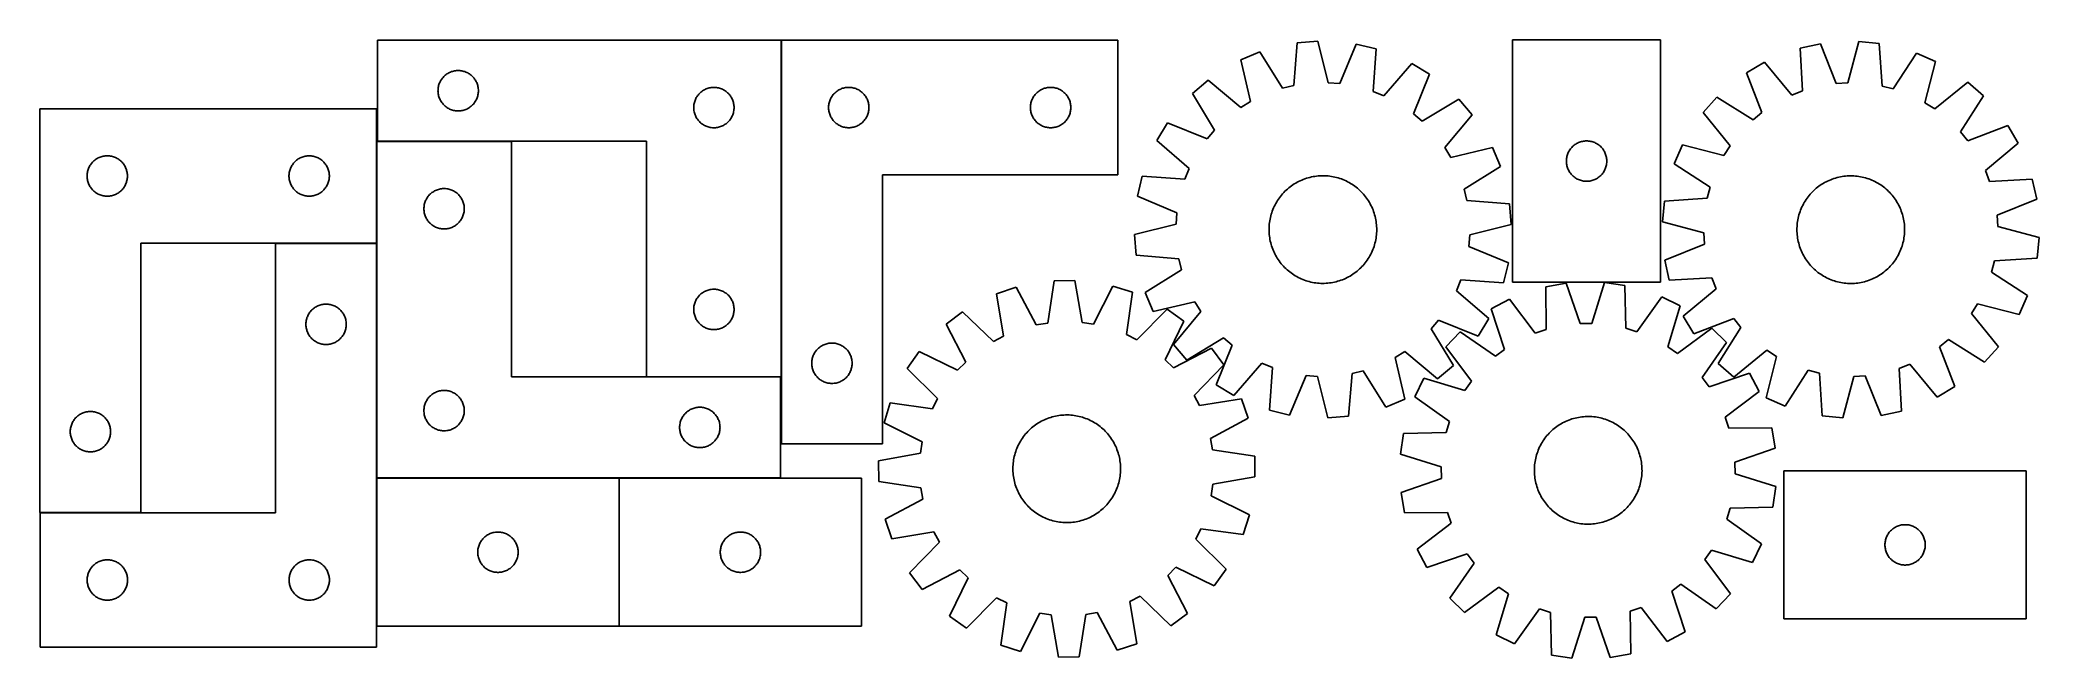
# Model space of a CAD drawing. Header units: millimetres. Extents: x 7 to 1492, y 7 to 466.
import ezdxf

# ---------------------------------------------------------------- set-up
doc = ezdxf.new("R2010")
doc.units = ezdxf.units.MM
doc.layers.add('COMMON', color=5, linetype='CONTINUOUS', true_color=0x0000ff)
doc.layers.add('CUT', color=7, linetype='CONTINUOUS', true_color=0x000000)

msp = doc.modelspace()

# ---------------------------------------------------------------- linework, layer by layer
at = {"layer": 'COMMON'}
for p, q in [((557.72433, 215.554498), (557.72433, 465.554498)), ((257.624329, 390.454497), (357.156188, 390.454497)), ((256.897276, 314.606168), (181.956187, 314.606168)), ((257.056188, 140.354497), (257.056188, 314.506167)), ((457.624329, 215.454497), (557.156188, 215.454497)), ((257.056187, 140.154496), (257.056187, 30.154496)), ((437.156188, 140.254497), (257.156188, 140.254497)), ((437.256188, 140.154496), (437.256188, 30.154496)), ((557.156188, 140.254497), (437.356189, 140.254497)), ((81.897276, 114.606168), (6.956187, 114.606168))]:
    msp.add_line(p, q, dxfattribs=at)
at = {"layer": 'CUT'}
for p, q in [((557.624329, 465.554498), (257.624329, 465.554498)), ((257.624329, 465.554498), (257.624329, 390.554498)), ((557.624329, 215.554498), (557.624329, 465.554498)), ((557.82433, 465.554498), (557.82433, 165.554498)), ((807.82433, 465.554498), (557.82433, 465.554498)), ((807.82433, 365.554498), (807.82433, 465.554498)), ((941.028367, 463.587336), (938.460738, 431.926919)), ((956.363127, 464.842594), (941.028367, 463.587336)), ((964.045333, 434.021198), (956.363127, 464.842594)), ((984.820879, 462.69267), (972.595312, 433.375265)), ((999.792999, 459.14779), (984.820879, 462.69267)), ((1211.033506, 465.760317), (1101.033506, 465.760317)), ((1101.033506, 465.760317), (1101.033506, 285.760317)), ((1211.033506, 285.760317), (1211.033506, 465.760317)), ((1329.743352, 462.998317), (1314.717985, 459.686385)), ((1341.512139, 433.494581), (1329.743352, 462.998317)), ((1358.231061, 464.706026), (1350.071118, 434.007654)), ((1373.544477, 463.212767), (1358.231061, 464.706026)), ((1375.620103, 431.516292), (1373.544477, 463.212767)), ((913.299073, 456.838106), (899.102746, 450.905583)), ((899.102746, 450.905583), (906.444392, 420.001296)), ((930.12962, 429.899149), (913.299073, 456.838106)), ((997.574875, 427.460968), (999.792999, 459.14779)), ((1026.193566, 448.309162), (1005.506784, 424.20456)), ((1039.33747, 440.311141), (1026.193566, 448.309162)), ((1288.152275, 449.259071), (1274.885745, 441.466142)), ((1308.462212, 424.836106), (1288.152275, 449.259071)), ((1314.717985, 459.686385), (1316.443737, 427.968937)), ((1401.165609, 456.033709), (1383.918724, 429.359383)), ((1415.268091, 449.881429), (1401.165609, 456.033709)), ((1407.447379, 419.094887), (1415.268091, 449.881429)), ((302.80301, 430.362857), (302.941493, 431.122779)), ((302.941493, 431.122779), (303.118913, 431.874565)), ((303.118913, 431.874565), (303.334798, 432.616221)), ((303.334798, 432.616221), (303.588576, 433.34578)), ((303.588576, 433.34578), (303.879575, 434.061307)), ((303.879575, 434.061307), (304.207022, 434.760905)), ((304.207022, 434.760905), (304.57005, 435.442719)), ((304.57005, 435.442719), (304.967695, 436.104941)), ((304.967695, 436.104941), (305.398903, 436.745815)), ((305.398903, 436.745815), (305.862531, 437.363641)), ((305.862531, 437.363641), (306.35735, 437.95678)), ((306.35735, 437.95678), (306.882046, 438.523661)), ((306.882046, 438.523661), (307.435228, 439.062779)), ((307.435228, 439.062779), (308.015431, 439.572705)), ((308.015431, 439.572705), (308.621114, 440.052087)), ((308.621114, 440.052087), (309.250673, 440.499654)), ((309.250673, 440.499654), (309.902437, 440.914218)), ((309.902437, 440.914218), (310.574677, 441.29468)), ((310.574677, 441.29468), (311.265613, 441.640032)), ((311.265613, 441.640032), (311.97341, 441.949358)), ((311.97341, 441.949358), (312.696193, 442.221837)), ((312.696193, 442.221837), (313.432044, 442.456746)), ((313.432044, 442.456746), (314.179012, 442.653464)), ((314.179012, 442.653464), (314.935117, 442.811468)), ((314.935117, 442.811468), (315.698353, 442.930338)), ((315.698353, 442.930338), (316.466697, 443.009761)), ((316.466697, 443.009761), (317.23811, 443.049525)), ((317.23811, 443.049525), (318.010547, 443.049525)), ((318.010547, 443.049525), (318.78196, 443.009761)), ((318.78196, 443.009761), (319.550304, 442.930338)), ((319.550304, 442.930338), (320.31354, 442.811468)), ((320.31354, 442.811468), (321.069645, 442.653464)), ((321.069645, 442.653464), (321.816613, 442.456746)), ((321.816613, 442.456746), (322.552464, 442.221837)), ((322.552464, 442.221837), (323.275247, 441.949358)), ((323.275247, 441.949358), (323.983044, 441.640032)), ((323.983044, 441.640032), (324.67398, 441.29468)), ((324.67398, 441.29468), (325.346221, 440.914218)), ((325.346221, 440.914218), (325.997984, 440.499654)), ((325.997984, 440.499654), (326.627543, 440.052087)), ((326.627543, 440.052087), (327.233226, 439.572705)), ((327.233226, 439.572705), (327.813429, 439.062779)), ((327.813429, 439.062779), (328.366611, 438.523661)), ((328.366611, 438.523661), (328.891308, 437.95678)), ((328.891308, 437.95678), (329.386126, 437.363641)), ((329.386126, 437.363641), (329.849754, 436.745815)), ((329.849754, 436.745815), (330.280962, 436.104941)), ((330.280962, 436.104941), (330.678607, 435.442719)), ((330.678607, 435.442719), (331.041635, 434.760905)), ((331.041635, 434.760905), (331.369082, 434.061307)), ((331.369082, 434.061307), (331.660081, 433.34578)), ((331.660081, 433.34578), (331.913859, 432.616221)), ((331.913859, 432.616221), (332.129744, 431.874565)), ((332.129744, 431.874565), (332.307164, 431.122779)), ((332.307164, 431.122779), (332.445647, 430.362857)), ((874.816247, 435.917862), (863.147987, 425.88879)), ((899.147644, 415.498315), (874.816247, 435.917862)), ((938.460738, 431.926919), (930.12962, 429.899149)), ((972.595312, 433.375265), (964.045333, 434.021198)), ((1027.436143, 410.86062), (1039.33747, 440.311141)), ((1274.885745, 441.466142), (1286.328264, 411.834343)), ((1350.071118, 434.007654), (1341.512139, 433.494581)), ((1383.918724, 429.359383), (1375.620103, 431.516292)), ((1439.318898, 434.51834), (1414.673315, 414.479129)), ((1450.829997, 424.309268), (1439.318898, 434.51834)), ((302.624329, 428.054498), (302.644217, 428.82668)), ((302.644217, 427.282317), (302.624329, 428.054498)), ((302.644217, 428.82668), (302.70383, 429.596813)), ((302.70383, 426.512183), (302.644217, 427.282317)), ((302.70383, 429.596813), (302.80301, 430.362857)), ((302.80301, 425.74614), (302.70383, 426.512183)), ((302.941493, 424.986217), (302.80301, 425.74614)), ((303.118913, 424.234432), (302.941493, 424.986217)), ((303.334798, 423.492776), (303.118913, 424.234432)), ((303.588576, 422.763217), (303.334798, 423.492776)), ((303.879575, 422.04769), (303.588576, 422.763217)), ((304.207022, 421.348091), (303.879575, 422.04769)), ((304.57005, 420.666277), (304.207022, 421.348091)), ((304.967695, 420.004055), (304.57005, 420.666277)), ((305.398903, 419.363182), (304.967695, 420.004055)), ((305.862531, 418.745356), (305.398903, 419.363182)), ((306.35735, 418.152217), (305.862531, 418.745356)), ((306.882046, 417.585336), (306.35735, 418.152217)), ((307.435228, 417.046218), (306.882046, 417.585336)), ((308.015431, 416.536292), (307.435228, 417.046218)), ((308.621114, 416.05691), (308.015431, 416.536292)), ((309.250673, 415.609343), (308.621114, 416.05691)), ((326.627543, 416.05691), (325.997984, 415.609343)), ((327.233226, 416.536292), (326.627543, 416.05691)), ((327.813429, 417.046218), (327.233226, 416.536292)), ((328.366611, 417.585336), (327.813429, 417.046218)), ((328.891308, 418.152217), (328.366611, 417.585336)), ((329.386126, 418.745356), (328.891308, 418.152217)), ((329.849754, 419.363182), (329.386126, 418.745356)), ((330.280962, 420.004055), (329.849754, 419.363182)), ((330.678607, 420.666277), (330.280962, 420.004055)), ((331.041635, 421.348091), (330.678607, 420.666277)), ((331.369082, 422.04769), (331.041635, 421.348091)), ((331.660081, 422.763217), (331.369082, 422.04769)), ((331.913859, 423.492776), (331.660081, 422.763217)), ((332.129744, 424.234432), (331.913859, 423.492776)), ((332.307164, 424.986217), (332.129744, 424.234432)), ((332.445647, 425.74614), (332.307164, 424.986217)), ((332.445647, 430.362857), (332.544827, 429.596813)), ((332.544827, 426.512183), (332.445647, 425.74614)), ((332.544827, 429.596813), (332.60444, 428.82668)), ((332.60444, 427.282317), (332.544827, 426.512183)), ((332.60444, 428.82668), (332.624329, 428.054498)), ((332.624329, 428.054498), (332.60444, 427.282317)), ((492.624329, 415.554498), (492.644217, 416.32668)), ((492.644217, 416.32668), (492.70383, 417.096813)), ((492.70383, 417.096813), (492.80301, 417.862857)), ((492.80301, 417.862857), (492.941493, 418.622779)), ((492.941493, 418.622779), (493.118913, 419.374565)), ((493.118913, 419.374565), (493.334798, 420.116221)), ((493.334798, 420.116221), (493.588576, 420.84578)), ((493.588576, 420.84578), (493.879575, 421.561307)), ((493.879575, 421.561307), (494.207022, 422.260905)), ((494.207022, 422.260905), (494.57005, 422.942719)), ((494.57005, 422.942719), (494.967695, 423.604941)), ((494.967695, 423.604941), (495.398903, 424.245815)), ((495.398903, 424.245815), (495.862531, 424.863641)), ((495.862531, 424.863641), (496.35735, 425.45678)), ((496.35735, 425.45678), (496.882046, 426.023661)), ((496.882046, 426.023661), (497.435228, 426.562779)), ((497.435228, 426.562779), (498.015431, 427.072705)), ((498.015431, 427.072705), (498.621114, 427.552087)), ((498.621114, 427.552087), (499.250673, 427.999654)), ((499.250673, 427.999654), (499.902437, 428.414218)), ((499.902437, 428.414218), (500.574677, 428.79468)), ((500.574677, 428.79468), (501.265613, 429.140032)), ((501.265613, 429.140032), (501.97341, 429.449358)), ((501.97341, 429.449358), (502.696193, 429.721837)), ((502.696193, 429.721837), (503.432044, 429.956746)), ((503.432044, 429.956746), (504.179012, 430.153464)), ((504.179012, 430.153464), (504.935117, 430.311468)), ((504.935117, 430.311468), (505.698353, 430.430338)), ((505.698353, 430.430338), (506.466697, 430.509761)), ((506.466697, 430.509761), (507.23811, 430.549525)), ((507.23811, 430.549525), (508.010547, 430.549525)), ((508.010547, 430.549525), (508.78196, 430.509761)), ((508.78196, 430.509761), (509.550304, 430.430338)), ((509.550304, 430.430338), (510.31354, 430.311468)), ((510.31354, 430.311468), (511.069645, 430.153464)), ((511.069645, 430.153464), (511.816613, 429.956746)), ((511.816613, 429.956746), (512.552464, 429.721837)), ((512.552464, 429.721837), (513.275247, 429.449358)), ((513.275247, 429.449358), (513.983044, 429.140032)), ((513.983044, 429.140032), (514.67398, 428.79468)), ((514.67398, 428.79468), (515.346221, 428.414218)), ((515.346221, 428.414218), (515.997984, 427.999654)), ((515.997984, 427.999654), (516.627543, 427.552087)), ((516.627543, 427.552087), (517.233226, 427.072705)), ((517.233226, 427.072705), (517.813429, 426.562779)), ((517.813429, 426.562779), (518.366611, 426.023661)), ((518.366611, 426.023661), (518.891308, 425.45678)), ((518.891308, 425.45678), (519.386126, 424.863641)), ((519.386126, 424.863641), (519.849754, 424.245815)), ((519.849754, 424.245815), (520.280962, 423.604941)), ((520.280962, 423.604941), (520.678607, 422.942719)), ((520.678607, 422.942719), (521.041635, 422.260905)), ((521.041635, 422.260905), (521.369082, 421.561307)), ((521.369082, 421.561307), (521.660081, 420.84578)), ((521.660081, 420.84578), (521.913859, 420.116221)), ((521.913859, 420.116221), (522.129744, 419.374565)), ((522.129744, 419.374565), (522.307164, 418.622779)), ((522.307164, 418.622779), (522.445647, 417.862857)), ((522.445647, 417.862857), (522.544827, 417.096813)), ((522.544827, 417.096813), (522.60444, 416.32668)), ((522.60444, 416.32668), (522.624329, 415.554498)), ((592.829303, 415.940717), (592.869067, 416.71213)), ((592.829303, 415.16828), (592.829303, 415.940717)), ((592.869067, 416.71213), (592.948489, 417.480474)), ((592.948489, 417.480474), (593.06736, 418.24371)), ((593.06736, 418.24371), (593.225364, 418.999814)), ((593.225364, 418.999814), (593.422081, 419.746783)), ((593.422081, 419.746783), (593.656991, 420.482634)), ((593.656991, 420.482634), (593.92947, 421.205417)), ((593.92947, 421.205417), (594.238796, 421.913214)), ((594.238796, 421.913214), (594.584148, 422.604149)), ((594.584148, 422.604149), (594.96461, 423.27639)), ((594.96461, 423.27639), (595.379174, 423.928154)), ((595.379174, 423.928154), (595.826741, 424.557713)), ((595.826741, 424.557713), (596.306123, 425.163396)), ((596.306123, 425.163396), (596.816049, 425.743598)), ((596.816049, 425.743598), (597.355167, 426.296781)), ((597.355167, 426.296781), (597.922048, 426.821477)), ((597.922048, 426.821477), (598.515187, 427.316295)), ((598.515187, 427.316295), (599.133013, 427.779923)), ((599.133013, 427.779923), (599.773887, 428.211132)), ((599.773887, 428.211132), (600.436109, 428.608777)), ((600.436109, 428.608777), (601.117923, 428.971805)), ((601.117923, 428.971805), (601.817521, 429.299252)), ((601.817521, 429.299252), (602.533048, 429.590251)), ((602.533048, 429.590251), (603.262607, 429.844029)), ((603.262607, 429.844029), (604.004263, 430.059914)), ((604.004263, 430.059914), (604.756049, 430.237334)), ((604.756049, 430.237334), (605.515971, 430.375817)), ((605.515971, 430.375817), (606.282015, 430.474996)), ((606.282015, 430.474996), (607.052148, 430.53461)), ((607.052148, 430.53461), (607.82433, 430.554498)), ((607.82433, 430.554498), (608.596511, 430.53461)), ((608.596511, 430.53461), (609.366645, 430.474996)), ((609.366645, 430.474996), (610.132688, 430.375817)), ((610.132688, 430.375817), (610.892611, 430.237334)), ((610.892611, 430.237334), (611.644396, 430.059914)), ((611.644396, 430.059914), (612.386052, 429.844029)), ((612.386052, 429.844029), (613.115611, 429.590251)), ((613.115611, 429.590251), (613.831138, 429.299252)), ((613.831138, 429.299252), (614.530736, 428.971805)), ((614.530736, 428.971805), (615.212551, 428.608777)), ((615.212551, 428.608777), (615.874772, 428.211132)), ((615.874772, 428.211132), (616.515646, 427.779923)), ((616.515646, 427.779923), (617.133472, 427.316295)), ((617.133472, 427.316295), (617.726611, 426.821477)), ((617.726611, 426.821477), (618.293492, 426.296781)), ((618.293492, 426.296781), (618.83261, 425.743598)), ((618.83261, 425.743598), (619.342536, 425.163396)), ((619.342536, 425.163396), (619.821918, 424.557713)), ((619.821918, 424.557713), (620.269485, 423.928154)), ((620.269485, 423.928154), (620.684049, 423.27639)), ((620.684049, 423.27639), (621.064512, 422.604149)), ((621.064512, 422.604149), (621.409863, 421.913214)), ((621.409863, 421.913214), (621.719189, 421.205417)), ((621.719189, 421.205417), (621.991668, 420.482634)), ((621.991668, 420.482634), (622.226578, 419.746783)), ((622.226578, 419.746783), (622.423295, 418.999814)), ((622.423295, 418.999814), (622.581299, 418.24371)), ((622.581299, 418.24371), (622.70017, 417.480474)), ((622.70017, 417.480474), (622.779592, 416.71213)), ((622.779592, 416.71213), (622.819357, 415.940717)), ((622.819357, 415.940717), (622.819357, 415.16828)), ((742.829303, 415.940717), (742.869067, 416.71213)), ((742.829303, 415.16828), (742.829303, 415.940717)), ((742.869067, 416.71213), (742.948489, 417.480474)), ((742.948489, 417.480474), (743.06736, 418.24371)), ((743.06736, 418.24371), (743.225364, 418.999814)), ((743.225364, 418.999814), (743.422081, 419.746783)), ((743.422081, 419.746783), (743.656991, 420.482634)), ((743.656991, 420.482634), (743.92947, 421.205417)), ((743.92947, 421.205417), (744.238796, 421.913214)), ((744.238796, 421.913214), (744.584148, 422.604149)), ((744.584148, 422.604149), (744.96461, 423.27639)), ((744.96461, 423.27639), (745.379174, 423.928154)), ((745.379174, 423.928154), (745.826741, 424.557713)), ((745.826741, 424.557713), (746.306123, 425.163396)), ((746.306123, 425.163396), (746.816049, 425.743598)), ((746.816049, 425.743598), (747.355167, 426.296781)), ((747.355167, 426.296781), (747.922048, 426.821477)), ((747.922048, 426.821477), (748.515187, 427.316295)), ((748.515187, 427.316295), (749.133013, 427.779923)), ((749.133013, 427.779923), (749.773887, 428.211132)), ((749.773887, 428.211132), (750.436109, 428.608777)), ((750.436109, 428.608777), (751.117923, 428.971805)), ((751.117923, 428.971805), (751.817521, 429.299252)), ((751.817521, 429.299252), (752.533048, 429.590251)), ((752.533048, 429.590251), (753.262607, 429.844029)), ((753.262607, 429.844029), (754.004263, 430.059914)), ((754.004263, 430.059914), (754.756049, 430.237334)), ((754.756049, 430.237334), (755.515971, 430.375817)), ((755.515971, 430.375817), (756.282015, 430.474996)), ((756.282015, 430.474996), (757.052148, 430.53461)), ((757.052148, 430.53461), (757.82433, 430.554498)), ((757.82433, 430.554498), (758.596511, 430.53461)), ((758.596511, 430.53461), (759.366645, 430.474996)), ((759.366645, 430.474996), (760.132688, 430.375817)), ((760.132688, 430.375817), (760.892611, 430.237334)), ((760.892611, 430.237334), (761.644396, 430.059914)), ((761.644396, 430.059914), (762.386052, 429.844029)), ((762.386052, 429.844029), (763.115611, 429.590251)), ((763.115611, 429.590251), (763.831138, 429.299252)), ((763.831138, 429.299252), (764.530736, 428.971805)), ((764.530736, 428.971805), (765.212551, 428.608777)), ((765.212551, 428.608777), (765.874772, 428.211132)), ((765.874772, 428.211132), (766.515646, 427.779923)), ((766.515646, 427.779923), (767.133472, 427.316295)), ((767.133472, 427.316295), (767.726611, 426.821477)), ((767.726611, 426.821477), (768.293492, 426.296781)), ((768.293492, 426.296781), (768.83261, 425.743598)), ((768.83261, 425.743598), (769.342536, 425.163396)), ((769.342536, 425.163396), (769.821918, 424.557713)), ((769.821918, 424.557713), (770.269485, 423.928154)), ((770.269485, 423.928154), (770.684049, 423.27639)), ((770.684049, 423.27639), (771.064512, 422.604149)), ((771.064512, 422.604149), (771.409863, 421.913214)), ((771.409863, 421.913214), (771.719189, 421.205417)), ((771.719189, 421.205417), (771.991668, 420.482634)), ((771.991668, 420.482634), (772.226578, 419.746783)), ((772.226578, 419.746783), (772.423295, 418.999814)), ((772.423295, 418.999814), (772.581299, 418.24371)), ((772.581299, 418.24371), (772.70017, 417.480474)), ((772.70017, 417.480474), (772.779592, 416.71213)), ((772.779592, 416.71213), (772.819357, 415.940717)), ((772.819357, 415.940717), (772.819357, 415.16828)), ((863.147987, 425.88879), (879.680258, 398.76576)), ((906.444392, 420.001296), (899.147644, 415.498315)), ((1005.506784, 424.20456), (997.574875, 427.460968)), ((1061.096581, 421.844769), (1033.973551, 405.312498)), ((1071.125653, 410.176509), (1061.096581, 421.844769)), ((1252.842471, 423.339921), (1242.633399, 411.828823)), ((1279.70548, 406.388417), (1252.842471, 423.339921)), ((1316.443737, 427.968937), (1308.462212, 424.836106)), ((1414.673315, 414.479129), (1407.447379, 419.094887)), ((1433.878493, 397.446259), (1450.829997, 424.309268)), ((6.897276, 414.706168), (6.897276, 114.706168)), ((256.897276, 414.706168), (6.897276, 414.706168)), ((256.897276, 314.706168), (256.897276, 414.706168)), ((309.902437, 415.194779), (309.250673, 415.609343)), ((310.574677, 414.814316), (309.902437, 415.194779)), ((311.265613, 414.468964), (310.574677, 414.814316)), ((311.97341, 414.159639), (311.265613, 414.468964)), ((312.696193, 413.88716), (311.97341, 414.159639)), ((313.432044, 413.65225), (312.696193, 413.88716)), ((314.179012, 413.455533), (313.432044, 413.65225)), ((314.935117, 413.297529), (314.179012, 413.455533)), ((315.698353, 413.178658), (314.935117, 413.297529)), ((316.466697, 413.099235), (315.698353, 413.178658)), ((317.23811, 413.059471), (316.466697, 413.099235)), ((318.010547, 413.059471), (317.23811, 413.059471)), ((318.78196, 413.099235), (318.010547, 413.059471)), ((319.550304, 413.178658), (318.78196, 413.099235)), ((320.31354, 413.297529), (319.550304, 413.178658)), ((321.069645, 413.455533), (320.31354, 413.297529)), ((321.816613, 413.65225), (321.069645, 413.455533)), ((322.552464, 413.88716), (321.816613, 413.65225)), ((323.275247, 414.159639), (322.552464, 413.88716)), ((323.983044, 414.468964), (323.275247, 414.159639)), ((324.67398, 414.814316), (323.983044, 414.468964)), ((325.346221, 415.194779), (324.67398, 414.814316)), ((325.997984, 415.609343), (325.346221, 415.194779)), ((492.644217, 414.782317), (492.624329, 415.554498)), ((492.70383, 414.012183), (492.644217, 414.782317)), ((492.80301, 413.24614), (492.70383, 414.012183)), ((492.941493, 412.486217), (492.80301, 413.24614)), ((493.118913, 411.734432), (492.941493, 412.486217)), ((493.334798, 410.992776), (493.118913, 411.734432)), ((493.588576, 410.263217), (493.334798, 410.992776)), ((493.879575, 409.54769), (493.588576, 410.263217)), ((494.207022, 408.848091), (493.879575, 409.54769)), ((494.57005, 408.166277), (494.207022, 408.848091)), ((494.967695, 407.504055), (494.57005, 408.166277)), ((495.398903, 406.863182), (494.967695, 407.504055)), ((495.862531, 406.245356), (495.398903, 406.863182)), ((496.35735, 405.652217), (495.862531, 406.245356)), ((496.882046, 405.085336), (496.35735, 405.652217)), ((497.435228, 404.546218), (496.882046, 405.085336)), ((498.015431, 404.036292), (497.435228, 404.546218)), ((498.621114, 403.55691), (498.015431, 404.036292)), ((499.250673, 403.109343), (498.621114, 403.55691)), ((499.902437, 402.694779), (499.250673, 403.109343)), ((500.574677, 402.314316), (499.902437, 402.694779)), ((501.265613, 401.968964), (500.574677, 402.314316)), ((501.97341, 401.659639), (501.265613, 401.968964)), ((502.696193, 401.38716), (501.97341, 401.659639)), ((503.432044, 401.15225), (502.696193, 401.38716)), ((504.179012, 400.955533), (503.432044, 401.15225)), ((511.816613, 401.15225), (511.069645, 400.955533)), ((512.552464, 401.38716), (511.816613, 401.15225)), ((513.275247, 401.659639), (512.552464, 401.38716)), ((513.983044, 401.968964), (513.275247, 401.659639)), ((514.67398, 402.314316), (513.983044, 401.968964)), ((515.346221, 402.694779), (514.67398, 402.314316)), ((515.997984, 403.109343), (515.346221, 402.694779)), ((516.627543, 403.55691), (515.997984, 403.109343)), ((517.233226, 404.036292), (516.627543, 403.55691)), ((517.813429, 404.546218), (517.233226, 404.036292)), ((518.366611, 405.085336), (517.813429, 404.546218)), ((518.891308, 405.652217), (518.366611, 405.085336)), ((519.386126, 406.245356), (518.891308, 405.652217)), ((519.849754, 406.863182), (519.386126, 406.245356)), ((520.280962, 407.504055), (519.849754, 406.863182)), ((520.678607, 408.166277), (520.280962, 407.504055)), ((521.041635, 408.848091), (520.678607, 408.166277)), ((521.369082, 409.54769), (521.041635, 408.848091)), ((521.660081, 410.263217), (521.369082, 409.54769)), ((521.913859, 410.992776), (521.660081, 410.263217)), ((522.129744, 411.734432), (521.913859, 410.992776)), ((522.307164, 412.486217), (522.129744, 411.734432)), ((522.445647, 413.24614), (522.307164, 412.486217)), ((522.544827, 414.012183), (522.445647, 413.24614)), ((522.60444, 414.782317), (522.544827, 414.012183)), ((522.624329, 415.554498), (522.60444, 414.782317)), ((592.869067, 414.396866), (592.829303, 415.16828)), ((592.948489, 413.628523), (592.869067, 414.396866)), ((593.06736, 412.865287), (592.948489, 413.628523)), ((593.225364, 412.109182), (593.06736, 412.865287)), ((593.422081, 411.362214), (593.225364, 412.109182)), ((593.656991, 410.626363), (593.422081, 411.362214)), ((593.92947, 409.90358), (593.656991, 410.626363)), ((594.238796, 409.195782), (593.92947, 409.90358)), ((594.584148, 408.504847), (594.238796, 409.195782)), ((594.96461, 407.832606), (594.584148, 408.504847)), ((595.379174, 407.180842), (594.96461, 407.832606)), ((595.826741, 406.551284), (595.379174, 407.180842)), ((596.306123, 405.945601), (595.826741, 406.551284)), ((596.816049, 405.365398), (596.306123, 405.945601)), ((597.355167, 404.812215), (596.816049, 405.365398)), ((597.922048, 404.287519), (597.355167, 404.812215)), ((598.515187, 403.792701), (597.922048, 404.287519)), ((599.133013, 403.329073), (598.515187, 403.792701)), ((599.773887, 402.897865), (599.133013, 403.329073)), ((600.436109, 402.50022), (599.773887, 402.897865)), ((601.117923, 402.137192), (600.436109, 402.50022)), ((601.817521, 401.809745), (601.117923, 402.137192)), ((602.533048, 401.518746), (601.817521, 401.809745)), ((603.262607, 401.264968), (602.533048, 401.518746)), ((604.004263, 401.049082), (603.262607, 401.264968)), ((604.756049, 400.871663), (604.004263, 401.049082)), ((611.644396, 401.049082), (610.892611, 400.871663)), ((612.386052, 401.264968), (611.644396, 401.049082)), ((613.115611, 401.518746), (612.386052, 401.264968)), ((613.831138, 401.809745), (613.115611, 401.518746)), ((614.530736, 402.137192), (613.831138, 401.809745)), ((615.212551, 402.50022), (614.530736, 402.137192)), ((615.874772, 402.897865), (615.212551, 402.50022)), ((616.515646, 403.329073), (615.874772, 402.897865)), ((617.133472, 403.792701), (616.515646, 403.329073)), ((617.726611, 404.287519), (617.133472, 403.792701)), ((618.293492, 404.812215), (617.726611, 404.287519)), ((618.83261, 405.365398), (618.293492, 404.812215)), ((619.342536, 405.945601), (618.83261, 405.365398)), ((619.821918, 406.551284), (619.342536, 405.945601)), ((620.269485, 407.180842), (619.821918, 406.551284)), ((620.684049, 407.832606), (620.269485, 407.180842)), ((621.064512, 408.504847), (620.684049, 407.832606)), ((621.409863, 409.195782), (621.064512, 408.504847)), ((621.719189, 409.90358), (621.409863, 409.195782)), ((621.991668, 410.626363), (621.719189, 409.90358)), ((622.226578, 411.362214), (621.991668, 410.626363)), ((622.423295, 412.109182), (622.226578, 411.362214)), ((622.581299, 412.865287), (622.423295, 412.109182)), ((622.70017, 413.628523), (622.581299, 412.865287)), ((622.779592, 414.396866), (622.70017, 413.628523)), ((622.819357, 415.16828), (622.779592, 414.396866)), ((742.869067, 414.396866), (742.829303, 415.16828)), ((742.948489, 413.628523), (742.869067, 414.396866)), ((743.06736, 412.865287), (742.948489, 413.628523)), ((743.225364, 412.109182), (743.06736, 412.865287)), ((743.422081, 411.362214), (743.225364, 412.109182)), ((743.656991, 410.626363), (743.422081, 411.362214)), ((743.92947, 409.90358), (743.656991, 410.626363)), ((744.238796, 409.195782), (743.92947, 409.90358)), ((744.584148, 408.504847), (744.238796, 409.195782)), ((744.96461, 407.832606), (744.584148, 408.504847)), ((745.379174, 407.180842), (744.96461, 407.832606)), ((745.826741, 406.551284), (745.379174, 407.180842)), ((746.306123, 405.945601), (745.826741, 406.551284)), ((746.816049, 405.365398), (746.306123, 405.945601)), ((747.355167, 404.812215), (746.816049, 405.365398)), ((747.922048, 404.287519), (747.355167, 404.812215)), ((748.515187, 403.792701), (747.922048, 404.287519)), ((749.133013, 403.329073), (748.515187, 403.792701)), ((749.773887, 402.897865), (749.133013, 403.329073)), ((750.436109, 402.50022), (749.773887, 402.897865)), ((751.117923, 402.137192), (750.436109, 402.50022)), ((751.817521, 401.809745), (751.117923, 402.137192)), ((752.533048, 401.518746), (751.817521, 401.809745)), ((753.262607, 401.264968), (752.533048, 401.518746)), ((754.004263, 401.049082), (753.262607, 401.264968)), ((754.756049, 400.871663), (754.004263, 401.049082)), ((761.644396, 401.049082), (760.892611, 400.871663)), ((762.386052, 401.264968), (761.644396, 401.049082)), ((763.115611, 401.518746), (762.386052, 401.264968)), ((763.831138, 401.809745), (763.115611, 401.518746)), ((764.530736, 402.137192), (763.831138, 401.809745)), ((765.212551, 402.50022), (764.530736, 402.137192)), ((765.874772, 402.897865), (765.212551, 402.50022)), ((766.515646, 403.329073), (765.874772, 402.897865)), ((767.133472, 403.792701), (766.515646, 403.329073)), ((767.726611, 404.287519), (767.133472, 403.792701)), ((768.293492, 404.812215), (767.726611, 404.287519)), ((768.83261, 405.365398), (768.293492, 404.812215)), ((769.342536, 405.945601), (768.83261, 405.365398)), ((769.821918, 406.551284), (769.342536, 405.945601)), ((770.269485, 407.180842), (769.821918, 406.551284)), ((770.684049, 407.832606), (770.269485, 407.180842)), ((771.064512, 408.504847), (770.684049, 407.832606)), ((771.409863, 409.195782), (771.064512, 408.504847)), ((771.719189, 409.90358), (771.409863, 409.195782)), ((771.991668, 410.626363), (771.719189, 409.90358)), ((772.226578, 411.362214), (771.991668, 410.626363)), ((772.423295, 412.109182), (772.226578, 411.362214)), ((772.581299, 412.865287), (772.423295, 412.109182)), ((772.70017, 413.628523), (772.581299, 412.865287)), ((772.779592, 414.396866), (772.70017, 413.628523)), ((772.819357, 415.16828), (772.779592, 414.396866)), ((844.681615, 404.129679), (836.683594, 390.985775)), ((874.132136, 392.228352), (844.681615, 404.129679)), ((1033.973551, 405.312498), (1027.436143, 410.86062)), ((1050.706106, 385.845112), (1071.125653, 410.176509)), ((1242.633399, 411.828823), (1262.67261, 387.18324)), ((1286.328264, 411.834343), (1279.70548, 406.388417)), ((1468.956218, 402.265994), (1439.324419, 390.823475)), ((1476.749146, 388.999464), (1468.956218, 402.265994)), ((357.156188, 390.354497), (257.156188, 390.354497)), ((257.156188, 390.354497), (257.156188, 140.354497)), ((257.624329, 390.554498), (457.624329, 390.554498)), ((357.156188, 215.354497), (357.156188, 390.354497)), ((457.624329, 390.554498), (457.624329, 215.554498)), ((504.935117, 400.797529), (504.179012, 400.955533)), ((505.698353, 400.678658), (504.935117, 400.797529)), ((506.466697, 400.599235), (505.698353, 400.678658)), ((507.23811, 400.559471), (506.466697, 400.599235)), ((508.010547, 400.559471), (507.23811, 400.559471)), ((508.78196, 400.599235), (508.010547, 400.559471)), ((509.550304, 400.678658), (508.78196, 400.599235)), ((510.31354, 400.797529), (509.550304, 400.678658)), ((511.069645, 400.955533), (510.31354, 400.797529)), ((605.515971, 400.73318), (604.756049, 400.871663)), ((606.282015, 400.634), (605.515971, 400.73318)), ((607.052148, 400.574387), (606.282015, 400.634)), ((607.82433, 400.554498), (607.052148, 400.574387)), ((608.596511, 400.574387), (607.82433, 400.554498)), ((609.366645, 400.634), (608.596511, 400.574387)), ((610.132688, 400.73318), (609.366645, 400.634)), ((610.892611, 400.871663), (610.132688, 400.73318)), ((755.515971, 400.73318), (754.756049, 400.871663)), ((756.282015, 400.634), (755.515971, 400.73318)), ((757.052148, 400.574387), (756.282015, 400.634)), ((757.82433, 400.554498), (757.052148, 400.574387)), ((758.596511, 400.574387), (757.82433, 400.554498)), ((759.366645, 400.634), (758.596511, 400.574387)), ((760.132688, 400.73318), (759.366645, 400.634)), ((760.892611, 400.871663), (760.132688, 400.73318)), ((836.683594, 390.985775), (860.788196, 370.298993)), ((879.680258, 398.76576), (874.132136, 392.228352)), ((1145.025226, 385.949417), (1145.564344, 386.5026)), ((1145.564344, 386.5026), (1146.131225, 387.027296)), ((1146.131225, 387.027296), (1146.724364, 387.522114)), ((1146.724364, 387.522114), (1147.34219, 387.985742)), ((1147.34219, 387.985742), (1147.983063, 388.41695)), ((1147.983063, 388.41695), (1148.645285, 388.814596)), ((1148.645285, 388.814596), (1149.327099, 389.177623)), ((1149.327099, 389.177623), (1150.026698, 389.50507)), ((1150.026698, 389.50507), (1150.742225, 389.796069)), ((1150.742225, 389.796069), (1151.471784, 390.049848)), ((1151.471784, 390.049848), (1152.21344, 390.265733)), ((1152.21344, 390.265733), (1152.965225, 390.443152)), ((1152.965225, 390.443152), (1153.725148, 390.581635)), ((1153.725148, 390.581635), (1154.491191, 390.680815)), ((1154.491191, 390.680815), (1155.261325, 390.740428)), ((1155.261325, 390.740428), (1156.033506, 390.760317)), ((1156.033506, 390.760317), (1156.805688, 390.740428)), ((1156.805688, 390.740428), (1157.575821, 390.680815)), ((1157.575821, 390.680815), (1158.341865, 390.581635)), ((1158.341865, 390.581635), (1159.101787, 390.443152)), ((1159.101787, 390.443152), (1159.853573, 390.265733)), ((1159.853573, 390.265733), (1160.595229, 390.049848)), ((1160.595229, 390.049848), (1161.324788, 389.796069)), ((1161.324788, 389.796069), (1162.040315, 389.50507)), ((1162.040315, 389.50507), (1162.739913, 389.177623)), ((1162.739913, 389.177623), (1163.421727, 388.814596)), ((1163.421727, 388.814596), (1164.083949, 388.41695)), ((1164.083949, 388.41695), (1164.724823, 387.985742)), ((1164.724823, 387.985742), (1165.342649, 387.522114)), ((1165.342649, 387.522114), (1165.935788, 387.027296)), ((1165.935788, 387.027296), (1166.502669, 386.5026)), ((1166.502669, 386.5026), (1167.041787, 385.949417)), ((1227.270309, 387.778016), (1221.11803, 373.675534)), ((1258.056852, 379.957304), (1227.270309, 387.778016)), ((1262.67261, 387.18324), (1258.056852, 379.957304)), ((1439.324419, 390.823475), (1433.878493, 397.446259)), ((1452.326181, 368.689527), (1476.749146, 388.999464)), ((43.311742, 371.064883), (43.657094, 371.755819)), ((43.657094, 371.755819), (44.037556, 372.42806)), ((44.037556, 372.42806), (44.452121, 373.079823)), ((44.452121, 373.079823), (44.899687, 373.709382)), ((44.899687, 373.709382), (45.379069, 374.315065)), ((45.379069, 374.315065), (45.888995, 374.895268)), ((45.888995, 374.895268), (46.428114, 375.44845)), ((46.428114, 375.44845), (46.994994, 375.973147)), ((46.994994, 375.973147), (47.588134, 376.467965)), ((47.588134, 376.467965), (48.205959, 376.931593)), ((48.205959, 376.931593), (48.846833, 377.362801)), ((48.846833, 377.362801), (49.509055, 377.760446)), ((49.509055, 377.760446), (50.190869, 378.123474)), ((50.190869, 378.123474), (50.890467, 378.450921)), ((50.890467, 378.450921), (51.605995, 378.74192)), ((51.605995, 378.74192), (52.335553, 378.995698)), ((52.335553, 378.995698), (53.077209, 379.211583)), ((53.077209, 379.211583), (53.828995, 379.389003)), ((53.828995, 379.389003), (54.588917, 379.527486)), ((54.588917, 379.527486), (55.354961, 379.626666)), ((55.354961, 379.626666), (56.125095, 379.686279)), ((56.125095, 379.686279), (56.897276, 379.706168)), ((56.897276, 379.706168), (57.669457, 379.686279)), ((57.669457, 379.686279), (58.439591, 379.626666)), ((58.439591, 379.626666), (59.205634, 379.527486)), ((59.205634, 379.527486), (59.965557, 379.389003)), ((59.965557, 379.389003), (60.717343, 379.211583)), ((60.717343, 379.211583), (61.458998, 378.995698)), ((61.458998, 378.995698), (62.188557, 378.74192)), ((62.188557, 378.74192), (62.904084, 378.450921)), ((62.904084, 378.450921), (63.603683, 378.123474)), ((63.603683, 378.123474), (64.285497, 377.760446)), ((64.285497, 377.760446), (64.947719, 377.362801)), ((64.947719, 377.362801), (65.588592, 376.931593)), ((65.588592, 376.931593), (66.206418, 376.467965)), ((66.206418, 376.467965), (66.799558, 375.973147)), ((66.799558, 375.973147), (67.366438, 375.44845)), ((67.366438, 375.44845), (67.905556, 374.895268)), ((67.905556, 374.895268), (68.415483, 374.315065)), ((68.415483, 374.315065), (68.894865, 373.709382)), ((68.894865, 373.709382), (69.342431, 373.079823)), ((69.342431, 373.079823), (69.756995, 372.42806)), ((69.756995, 372.42806), (70.137458, 371.755819)), ((70.137458, 371.755819), (70.48281, 371.064883)), ((193.311742, 371.064883), (193.657094, 371.755819)), ((193.657094, 371.755819), (194.037556, 372.42806)), ((194.037556, 372.42806), (194.452121, 373.079823)), ((194.452121, 373.079823), (194.899687, 373.709382)), ((194.899687, 373.709382), (195.379069, 374.315065)), ((195.379069, 374.315065), (195.888995, 374.895268)), ((195.888995, 374.895268), (196.428114, 375.44845)), ((196.428114, 375.44845), (196.994994, 375.973147)), ((196.994994, 375.973147), (197.588134, 376.467965)), ((197.588134, 376.467965), (198.205959, 376.931593)), ((198.205959, 376.931593), (198.846833, 377.362801)), ((198.846833, 377.362801), (199.509055, 377.760446)), ((199.509055, 377.760446), (200.190869, 378.123474)), ((200.190869, 378.123474), (200.890467, 378.450921)), ((200.890467, 378.450921), (201.605995, 378.74192)), ((201.605995, 378.74192), (202.335553, 378.995698)), ((202.335553, 378.995698), (203.077209, 379.211583)), ((203.077209, 379.211583), (203.828995, 379.389003)), ((203.828995, 379.389003), (204.588917, 379.527486)), ((204.588917, 379.527486), (205.354961, 379.626666)), ((205.354961, 379.626666), (206.125095, 379.686279)), ((206.125095, 379.686279), (206.897276, 379.706168)), ((206.897276, 379.706168), (207.669457, 379.686279)), ((207.669457, 379.686279), (208.439591, 379.626666)), ((208.439591, 379.626666), (209.205634, 379.527486)), ((209.205634, 379.527486), (209.965557, 379.389003)), ((209.965557, 379.389003), (210.717343, 379.211583)), ((210.717343, 379.211583), (211.458998, 378.995698)), ((211.458998, 378.995698), (212.188557, 378.74192)), ((212.188557, 378.74192), (212.904084, 378.450921)), ((212.904084, 378.450921), (213.603683, 378.123474)), ((213.603683, 378.123474), (214.285497, 377.760446)), ((214.285497, 377.760446), (214.947719, 377.362801)), ((214.947719, 377.362801), (215.588592, 376.931593)), ((215.588592, 376.931593), (216.206418, 376.467965)), ((216.206418, 376.467965), (216.799558, 375.973147)), ((216.799558, 375.973147), (217.366438, 375.44845)), ((217.366438, 375.44845), (217.905556, 374.895268)), ((217.905556, 374.895268), (218.415483, 374.315065)), ((218.415483, 374.315065), (218.894865, 373.709382)), ((218.894865, 373.709382), (219.342431, 373.079823)), ((219.342431, 373.079823), (219.756995, 372.42806)), ((219.756995, 372.42806), (220.137458, 371.755819)), ((220.137458, 371.755819), (220.48281, 371.064883)), ((1055.209087, 378.548364), (1050.706106, 385.845112)), ((1086.113374, 385.890011), (1055.209087, 378.548364)), ((1065.10694, 354.863136), (1092.045897, 371.693683)), ((1092.045897, 371.693683), (1086.113374, 385.890011)), ((1141.038479, 376.146536), (1141.078243, 376.917949)), ((1141.038479, 375.374098), (1141.038479, 376.146536)), ((1141.078243, 374.602685), (1141.038479, 375.374098)), ((1141.078243, 376.917949), (1141.157666, 377.686292)), ((1141.157666, 373.834342), (1141.078243, 374.602685)), ((1141.157666, 377.686292), (1141.276537, 378.449528)), ((1141.276537, 373.071106), (1141.157666, 373.834342)), ((1141.276537, 378.449528), (1141.434541, 379.205633)), ((1141.434541, 372.315001), (1141.276537, 373.071106)), ((1141.434541, 379.205633), (1141.631258, 379.952601)), ((1141.631258, 371.568032), (1141.434541, 372.315001)), ((1141.631258, 379.952601), (1141.866168, 380.688453)), ((1141.866168, 370.832181), (1141.631258, 371.568032)), ((1141.866168, 380.688453), (1142.138647, 381.411235)), ((1142.138647, 381.411235), (1142.447972, 382.119033)), ((1142.447972, 382.119033), (1142.793324, 382.809968)), ((1142.793324, 382.809968), (1143.173787, 383.482209)), ((1143.173787, 383.482209), (1143.588351, 384.133973)), ((1143.588351, 384.133973), (1144.035918, 384.763531)), ((1144.035918, 384.763531), (1144.5153, 385.369215)), ((1144.5153, 385.369215), (1145.025226, 385.949417)), ((1167.041787, 385.949417), (1167.551713, 385.369215)), ((1167.551713, 385.369215), (1168.031095, 384.763531)), ((1168.031095, 384.763531), (1168.478662, 384.133973)), ((1168.478662, 384.133973), (1168.893226, 383.482209)), ((1168.893226, 383.482209), (1169.273688, 382.809968)), ((1169.273688, 382.809968), (1169.61904, 382.119033)), ((1169.61904, 382.119033), (1169.928366, 381.411235)), ((1169.928366, 381.411235), (1170.200845, 380.688453)), ((1170.200845, 380.688453), (1170.435754, 379.952601)), ((1170.435754, 371.568032), (1170.200845, 370.832181)), ((1170.435754, 379.952601), (1170.632472, 379.205633)), ((1170.632472, 372.315001), (1170.435754, 371.568032)), ((1170.632472, 379.205633), (1170.790476, 378.449528)), ((1170.790476, 373.071106), (1170.632472, 372.315001)), ((1170.790476, 378.449528), (1170.909346, 377.686292)), ((1170.909346, 373.834342), (1170.790476, 373.071106)), ((1170.909346, 377.686292), (1170.988769, 376.917949)), ((1170.988769, 374.602685), (1170.909346, 373.834342)), ((1170.988769, 376.917949), (1171.028533, 376.146536)), ((1171.028533, 375.374098), (1170.988769, 374.602685)), ((1171.028533, 376.146536), (1171.028533, 375.374098)), ((1221.11803, 373.675534), (1247.792356, 356.428648)), ((41.902249, 365.092386), (41.942013, 365.863799)), ((41.902249, 364.319949), (41.902249, 365.092386)), ((41.942013, 363.548536), (41.902249, 364.319949)), ((41.942013, 365.863799), (42.021436, 366.632143)), ((42.021436, 362.780192), (41.942013, 363.548536)), ((42.021436, 366.632143), (42.140307, 367.395379)), ((42.140307, 362.016956), (42.021436, 362.780192)), ((42.140307, 367.395379), (42.29831, 368.151484)), ((42.29831, 361.260851), (42.140307, 362.016956)), ((42.29831, 368.151484), (42.495028, 368.898452)), ((42.495028, 360.513883), (42.29831, 361.260851)), ((42.495028, 368.898452), (42.729937, 369.634303)), ((42.729937, 359.778032), (42.495028, 360.513883)), ((42.729937, 369.634303), (43.002416, 370.357086)), ((43.002416, 359.055249), (42.729937, 359.778032)), ((43.002416, 370.357086), (43.311742, 371.064883)), ((43.311742, 358.347452), (43.002416, 359.055249)), ((43.657094, 357.656516), (43.311742, 358.347452)), ((44.037556, 356.984276), (43.657094, 357.656516)), ((44.452121, 356.332512), (44.037556, 356.984276)), ((69.756995, 356.984276), (69.342431, 356.332512)), ((70.137458, 357.656516), (69.756995, 356.984276)), ((70.48281, 358.347452), (70.137458, 357.656516)), ((70.48281, 371.064883), (70.792135, 370.357086)), ((70.792135, 359.055249), (70.48281, 358.347452)), ((70.792135, 370.357086), (71.064614, 369.634303)), ((71.064614, 359.778032), (70.792135, 359.055249)), ((71.064614, 369.634303), (71.299524, 368.898452)), ((71.299524, 360.513883), (71.064614, 359.778032)), ((71.299524, 368.898452), (71.496241, 368.151484)), ((71.496241, 361.260851), (71.299524, 360.513883)), ((71.496241, 368.151484), (71.654245, 367.395379)), ((71.654245, 362.016956), (71.496241, 361.260851)), ((71.654245, 367.395379), (71.773116, 366.632143)), ((71.773116, 362.780192), (71.654245, 362.016956)), ((71.773116, 366.632143), (71.852539, 365.863799)), ((71.852539, 363.548536), (71.773116, 362.780192)), ((71.852539, 365.863799), (71.892303, 365.092386)), ((71.892303, 364.319949), (71.852539, 363.548536)), ((71.892303, 365.092386), (71.892303, 364.319949)), ((191.902249, 365.092386), (191.942013, 365.863799)), ((191.902249, 364.319949), (191.902249, 365.092386)), ((191.942013, 363.548536), (191.902249, 364.319949)), ((191.942013, 365.863799), (192.021436, 366.632143)), ((192.021436, 362.780192), (191.942013, 363.548536)), ((192.021436, 366.632143), (192.140307, 367.395379)), ((192.140307, 362.016956), (192.021436, 362.780192)), ((192.140307, 367.395379), (192.29831, 368.151484)), ((192.29831, 361.260851), (192.140307, 362.016956)), ((192.29831, 368.151484), (192.495028, 368.898452)), ((192.495028, 360.513883), (192.29831, 361.260851)), ((192.495028, 368.898452), (192.729937, 369.634303)), ((192.729937, 359.778032), (192.495028, 360.513883)), ((192.729937, 369.634303), (193.002416, 370.357086)), ((193.002416, 359.055249), (192.729937, 359.778032)), ((193.002416, 370.357086), (193.311742, 371.064883)), ((193.311742, 358.347452), (193.002416, 359.055249)), ((193.657094, 357.656516), (193.311742, 358.347452)), ((194.037556, 356.984276), (193.657094, 357.656516)), ((194.452121, 356.332512), (194.037556, 356.984276)), ((219.756995, 356.984276), (219.342431, 356.332512)), ((220.137458, 357.656516), (219.756995, 356.984276)), ((220.48281, 358.347452), (220.137458, 357.656516)), ((220.48281, 371.064883), (220.792135, 370.357086)), ((220.792135, 359.055249), (220.48281, 358.347452)), ((220.792135, 370.357086), (221.064614, 369.634303)), ((221.064614, 359.778032), (220.792135, 359.055249)), ((221.064614, 369.634303), (221.299524, 368.898452)), ((221.299524, 360.513883), (221.064614, 359.778032)), ((221.299524, 368.898452), (221.496241, 368.151484)), ((221.496241, 361.260851), (221.299524, 360.513883)), ((221.496241, 368.151484), (221.654245, 367.395379)), ((221.654245, 362.016956), (221.496241, 361.260851)), ((221.654245, 367.395379), (221.773116, 366.632143)), ((221.773116, 362.780192), (221.654245, 362.016956)), ((221.773116, 366.632143), (221.852539, 365.863799)), ((221.852539, 363.548536), (221.773116, 362.780192)), ((221.852539, 365.863799), (221.892303, 365.092386)), ((221.892303, 364.319949), (221.852539, 363.548536)), ((221.892303, 365.092386), (221.892303, 364.319949)), ((632.82433, 165.554498), (632.82433, 365.554498)), ((632.82433, 365.554498), (807.82433, 365.554498)), ((825.844966, 364.585208), (822.300086, 349.613088)), ((857.531788, 362.367084), (825.844966, 364.585208)), ((860.788196, 370.298993), (857.531788, 362.367084)), ((934.749035, 355.832985), (935.733409, 356.614019)), ((935.733409, 356.614019), (936.74183, 357.363749)), ((936.74183, 357.363749), (937.773303, 358.081432)), ((937.773303, 358.081432), (938.82681, 358.766363)), ((938.82681, 358.766363), (939.901312, 359.417864)), ((939.901312, 359.417864), (940.995747, 360.035292)), ((940.995747, 360.035292), (942.109036, 360.618039)), ((942.109036, 360.618039), (943.240081, 361.165529)), ((943.240081, 361.165529), (944.387764, 361.677222)), ((944.387764, 361.677222), (945.550954, 362.152613)), ((945.550954, 362.152613), (946.728502, 362.591232)), ((946.728502, 362.591232), (947.919246, 362.992648)), ((947.919246, 362.992648), (949.122012, 363.356463)), ((949.122012, 363.356463), (950.335612, 363.682319)), ((950.335612, 363.682319), (951.558849, 363.969894)), ((951.558849, 363.969894), (952.790514, 364.218904)), ((952.790514, 364.218904), (954.029394, 364.429104)), ((954.029394, 364.429104), (955.274265, 364.600286)), ((955.274265, 364.600286), (956.523899, 364.732281)), ((956.523899, 364.732281), (957.777062, 364.824959)), ((957.777062, 364.824959), (959.032517, 364.878229)), ((959.032517, 364.878229), (960.289027, 364.892037)), ((960.289027, 364.892037), (961.54535, 364.866371)), ((961.54535, 364.866371), (962.800247, 364.801255)), ((962.800247, 364.801255), (964.05248, 364.696755)), ((964.05248, 364.696755), (965.300812, 364.552972)), ((965.300812, 364.552972), (966.544012, 364.370049)), ((966.544012, 364.370049), (967.780853, 364.148166)), ((967.780853, 364.148166), (969.010114, 363.887543)), ((969.010114, 363.887543), (970.230582, 363.588437)), ((970.230582, 363.588437), (971.441052, 363.251142)), ((971.441052, 363.251142), (972.640331, 362.875992)), ((972.640331, 362.875992), (973.827234, 362.463356)), ((973.827234, 362.463356), (975.00059, 362.013643)), ((975.00059, 362.013643), (976.159242, 361.527296)), ((976.159242, 361.527296), (977.302045, 361.004794)), ((977.302045, 361.004794), (978.427872, 360.446655)), ((978.427872, 360.446655), (979.535612, 359.853427)), ((979.535612, 359.853427), (980.624171, 359.225697)), ((980.624171, 359.225697), (981.692476, 358.564084)), ((981.692476, 358.564084), (982.739473, 357.869242)), ((982.739473, 357.869242), (983.764127, 357.141856)), ((983.764127, 357.141856), (984.765427, 356.382643)), ((1142.138647, 370.109399), (1141.866168, 370.832181)), ((1142.447972, 369.401601), (1142.138647, 370.109399)), ((1142.793324, 368.710666), (1142.447972, 369.401601)), ((1143.173787, 368.038425), (1142.793324, 368.710666)), ((1143.588351, 367.386661), (1143.173787, 368.038425)), ((1144.035918, 366.757103), (1143.588351, 367.386661)), ((1144.5153, 366.151419), (1144.035918, 366.757103)), ((1145.025226, 365.571217), (1144.5153, 366.151419)), ((1145.564344, 365.018034), (1145.025226, 365.571217)), ((1146.131225, 364.493338), (1145.564344, 365.018034)), ((1146.724364, 363.99852), (1146.131225, 364.493338)), ((1147.34219, 363.534892), (1146.724364, 363.99852)), ((1147.983063, 363.103684), (1147.34219, 363.534892)), ((1148.645285, 362.706038), (1147.983063, 363.103684)), ((1149.327099, 362.343011), (1148.645285, 362.706038)), ((1150.026698, 362.015563), (1149.327099, 362.343011)), ((1150.742225, 361.724565), (1150.026698, 362.015563)), ((1151.471784, 361.470786), (1150.742225, 361.724565)), ((1152.21344, 361.254901), (1151.471784, 361.470786)), ((1152.965225, 361.077482), (1152.21344, 361.254901)), ((1153.725148, 360.938998), (1152.965225, 361.077482)), ((1154.491191, 360.839819), (1153.725148, 360.938998)), ((1155.261325, 360.780206), (1154.491191, 360.839819)), ((1156.033506, 360.760317), (1155.261325, 360.780206)), ((1156.805688, 360.780206), (1156.033506, 360.760317)), ((1157.575821, 360.839819), (1156.805688, 360.780206)), ((1158.341865, 360.938998), (1157.575821, 360.839819)), ((1159.101787, 361.077482), (1158.341865, 360.938998)), ((1159.853573, 361.254901), (1159.101787, 361.077482)), ((1160.595229, 361.470786), (1159.853573, 361.254901)), ((1161.324788, 361.724565), (1160.595229, 361.470786)), ((1162.040315, 362.015563), (1161.324788, 361.724565)), ((1162.739913, 362.343011), (1162.040315, 362.015563)), ((1163.421727, 362.706038), (1162.739913, 362.343011)), ((1164.083949, 363.103684), (1163.421727, 362.706038)), ((1164.724823, 363.534892), (1164.083949, 363.103684)), ((1165.342649, 363.99852), (1164.724823, 363.534892)), ((1165.935788, 364.493338), (1165.342649, 363.99852)), ((1166.502669, 365.018034), (1165.935788, 364.493338)), ((1167.041787, 365.571217), (1166.502669, 365.018034)), ((1167.551713, 366.151419), (1167.041787, 365.571217)), ((1168.031095, 366.757103), (1167.551713, 366.151419)), ((1168.478662, 367.386661), (1168.031095, 366.757103)), ((1168.893226, 368.038425), (1168.478662, 367.386661)), ((1169.273688, 368.710666), (1168.893226, 368.038425)), ((1169.61904, 369.401601), (1169.273688, 368.710666)), ((1169.928366, 370.109399), (1169.61904, 369.401601)), ((1170.200845, 370.832181), (1169.928366, 370.109399)), ((1327.650177, 356.316623), (1328.651343, 357.076013)), ((1328.651343, 357.076013), (1329.675868, 357.803581)), ((1329.675868, 357.803581), (1330.722741, 358.498609)), ((1330.722741, 358.498609), (1331.790929, 359.160411)), ((1331.790929, 359.160411), (1332.879377, 359.788333)), ((1332.879377, 359.788333), (1333.987012, 360.381757)), ((1333.987012, 360.381757), (1335.11274, 360.940096)), ((1335.11274, 360.940096), (1336.255451, 361.4628)), ((1336.255451, 361.4628), (1337.414016, 361.949353)), ((1337.414016, 361.949353), (1338.587293, 362.399274)), ((1338.587293, 362.399274), (1339.774123, 362.812119)), ((1339.774123, 362.812119), (1340.973335, 363.187482)), ((1340.973335, 363.187482), (1342.183746, 363.524991)), ((1342.183746, 363.524991), (1343.404161, 363.824314)), ((1343.404161, 363.824314), (1344.633376, 364.085154)), ((1344.633376, 364.085154), (1345.870177, 364.307256)), ((1345.870177, 364.307256), (1347.113345, 364.490399)), ((1347.113345, 364.490399), (1348.361651, 364.634403)), ((1348.361651, 364.634403), (1349.613865, 364.739126)), ((1349.613865, 364.739126), (1350.868751, 364.804464)), ((1350.868751, 364.804464), (1352.12507, 364.830352)), ((1352.12507, 364.830352), (1353.381581, 364.816766)), ((1353.381581, 364.816766), (1354.637047, 364.763719)), ((1354.637047, 364.763719), (1355.890226, 364.671263)), ((1355.890226, 364.671263), (1357.139883, 364.539489)), ((1357.139883, 364.539489), (1358.384784, 364.368528)), ((1358.384784, 364.368528), (1359.623701, 364.158547)), ((1359.623701, 364.158547), (1360.855411, 363.909755)), ((1360.855411, 363.909755), (1362.078698, 363.622397)), ((1362.078698, 363.622397), (1363.292356, 363.296756)), ((1363.292356, 363.296756), (1364.495186, 362.933154)), ((1364.495186, 362.933154), (1365.686002, 362.531949)), ((1365.686002, 362.531949), (1366.863628, 362.093538)), ((1366.863628, 362.093538), (1368.026902, 361.618353)), ((1368.026902, 361.618353), (1369.174676, 361.106864)), ((1369.174676, 361.106864), (1370.305817, 360.559574)), ((1370.305817, 360.559574), (1371.419209, 359.977024)), ((1371.419209, 359.977024), (1372.513754, 359.35979)), ((1372.513754, 359.35979), (1373.588371, 358.708479)), ((1373.588371, 358.708479), (1374.641999, 358.023735)), ((1374.641999, 358.023735), (1375.673599, 357.306234)), ((1375.673599, 357.306234), (1376.682153, 356.556684)), ((1376.682153, 356.556684), (1377.666666, 355.775824)), ((1455.459012, 360.708002), (1452.326181, 368.689527)), ((1487.17646, 362.433754), (1455.459012, 360.708002)), ((1490.488392, 347.408387), (1487.17646, 362.433754)), ((44.899687, 355.702953), (44.452121, 356.332512)), ((45.379069, 355.09727), (44.899687, 355.702953)), ((45.888995, 354.517067), (45.379069, 355.09727)), ((46.428114, 353.963885), (45.888995, 354.517067)), ((46.994994, 353.439189), (46.428114, 353.963885)), ((47.588134, 352.94437), (46.994994, 353.439189)), ((48.205959, 352.480742), (47.588134, 352.94437)), ((48.846833, 352.049534), (48.205959, 352.480742)), ((49.509055, 351.651889), (48.846833, 352.049534)), ((50.190869, 351.288861), (49.509055, 351.651889)), ((50.890467, 350.961414), (50.190869, 351.288861)), ((51.605995, 350.670415), (50.890467, 350.961414)), ((52.335553, 350.416637), (51.605995, 350.670415)), ((53.077209, 350.200752), (52.335553, 350.416637)), ((53.828995, 350.023332), (53.077209, 350.200752)), ((54.588917, 349.884849), (53.828995, 350.023332)), ((55.354961, 349.785669), (54.588917, 349.884849)), ((56.125095, 349.726056), (55.354961, 349.785669)), ((56.897276, 349.706168), (56.125095, 349.726056)), ((57.669457, 349.726056), (56.897276, 349.706168)), ((58.439591, 349.785669), (57.669457, 349.726056)), ((59.205634, 349.884849), (58.439591, 349.785669)), ((59.965557, 350.023332), (59.205634, 349.884849)), ((60.717343, 350.200752), (59.965557, 350.023332)), ((61.458998, 350.416637), (60.717343, 350.200752)), ((62.188557, 350.670415), (61.458998, 350.416637)), ((62.904084, 350.961414), (62.188557, 350.670415)), ((63.603683, 351.288861), (62.904084, 350.961414)), ((64.285497, 351.651889), (63.603683, 351.288861)), ((64.947719, 352.049534), (64.285497, 351.651889)), ((65.588592, 352.480742), (64.947719, 352.049534)), ((66.206418, 352.94437), (65.588592, 352.480742)), ((66.799558, 353.439189), (66.206418, 352.94437)), ((67.366438, 353.963885), (66.799558, 353.439189)), ((67.905556, 354.517067), (67.366438, 353.963885)), ((68.415483, 355.09727), (67.905556, 354.517067)), ((68.894865, 355.702953), (68.415483, 355.09727)), ((69.342431, 356.332512), (68.894865, 355.702953)), ((194.899687, 355.702953), (194.452121, 356.332512)), ((195.379069, 355.09727), (194.899687, 355.702953)), ((195.888995, 354.517067), (195.379069, 355.09727)), ((196.428114, 353.963885), (195.888995, 354.517067)), ((196.994994, 353.439189), (196.428114, 353.963885)), ((197.588134, 352.94437), (196.994994, 353.439189)), ((198.205959, 352.480742), (197.588134, 352.94437)), ((198.846833, 352.049534), (198.205959, 352.480742)), ((199.509055, 351.651889), (198.846833, 352.049534)), ((200.190869, 351.288861), (199.509055, 351.651889)), ((200.890467, 350.961414), (200.190869, 351.288861)), ((201.605995, 350.670415), (200.890467, 350.961414)), ((202.335553, 350.416637), (201.605995, 350.670415)), ((203.077209, 350.200752), (202.335553, 350.416637)), ((203.828995, 350.023332), (203.077209, 350.200752)), ((204.588917, 349.884849), (203.828995, 350.023332)), ((205.354961, 349.785669), (204.588917, 349.884849)), ((206.125095, 349.726056), (205.354961, 349.785669)), ((206.897276, 349.706168), (206.125095, 349.726056)), ((207.669457, 349.726056), (206.897276, 349.706168)), ((208.439591, 349.785669), (207.669457, 349.726056)), ((209.205634, 349.884849), (208.439591, 349.785669)), ((209.965557, 350.023332), (209.205634, 349.884849)), ((210.717343, 350.200752), (209.965557, 350.023332)), ((211.458998, 350.416637), (210.717343, 350.200752)), ((212.188557, 350.670415), (211.458998, 350.416637)), ((212.904084, 350.961414), (212.188557, 350.670415)), ((213.603683, 351.288861), (212.904084, 350.961414)), ((214.285497, 351.651889), (213.603683, 351.288861)), ((214.947719, 352.049534), (214.285497, 351.651889)), ((215.588592, 352.480742), (214.947719, 352.049534)), ((216.206418, 352.94437), (215.588592, 352.480742)), ((216.799558, 353.439189), (216.206418, 352.94437)), ((217.366438, 353.963885), (216.799558, 353.439189)), ((217.905556, 354.517067), (217.366438, 353.963885)), ((218.415483, 355.09727), (217.905556, 354.517067)), ((218.894865, 355.702953), (218.415483, 355.09727)), ((219.342431, 356.332512), (218.894865, 355.702953)), ((292.176077, 341.126679), (292.23569, 341.896812)), ((292.23569, 341.896812), (292.33487, 342.662856)), ((292.33487, 342.662856), (292.473353, 343.422778)), ((292.473353, 343.422778), (292.650772, 344.174564)), ((292.650772, 344.174564), (292.866657, 344.91622)), ((292.866657, 344.91622), (293.120436, 345.645779)), ((293.120436, 345.645779), (293.411435, 346.361306)), ((293.411435, 346.361306), (293.738882, 347.060904)), ((293.738882, 347.060904), (294.101909, 347.742718)), ((294.101909, 347.742718), (294.499555, 348.40494)), ((294.499555, 348.40494), (294.930763, 349.045814)), ((294.930763, 349.045814), (295.394391, 349.66364)), ((295.394391, 349.66364), (295.889209, 350.256779)), ((295.889209, 350.256779), (296.413905, 350.82366)), ((296.413905, 350.82366), (296.967088, 351.362778)), ((296.967088, 351.362778), (297.54729, 351.872704)), ((297.54729, 351.872704), (298.152974, 352.352086)), ((298.152974, 352.352086), (298.782532, 352.799653)), ((298.782532, 352.799653), (299.434296, 353.214217)), ((299.434296, 353.214217), (300.106537, 353.594679)), ((300.106537, 353.594679), (300.797472, 353.940031)), ((300.797472, 353.940031), (301.50527, 354.249357)), ((301.50527, 354.249357), (302.228052, 354.521836)), ((302.228052, 354.521836), (302.963904, 354.756745)), ((302.963904, 354.756745), (303.710872, 354.953463)), ((303.710872, 354.953463), (304.466977, 355.111467)), ((304.466977, 355.111467), (305.230213, 355.230337)), ((305.230213, 355.230337), (305.998556, 355.30976)), ((305.998556, 355.30976), (306.769969, 355.349524)), ((306.769969, 355.349524), (307.542407, 355.349524)), ((307.542407, 355.349524), (308.31382, 355.30976)), ((308.31382, 355.30976), (309.082163, 355.230337)), ((309.082163, 355.230337), (309.845399, 355.111467)), ((309.845399, 355.111467), (310.601504, 354.953463)), ((310.601504, 354.953463), (311.348473, 354.756745)), ((311.348473, 354.756745), (312.084324, 354.521836)), ((312.084324, 354.521836), (312.807106, 354.249357)), ((312.807106, 354.249357), (313.514904, 353.940031)), ((313.514904, 353.940031), (314.205839, 353.594679)), ((314.205839, 353.594679), (314.87808, 353.214217)), ((314.87808, 353.214217), (315.529844, 352.799653)), ((315.529844, 352.799653), (316.159402, 352.352086)), ((316.159402, 352.352086), (316.765086, 351.872704)), ((316.765086, 351.872704), (317.345288, 351.362778)), ((317.345288, 351.362778), (317.898471, 350.82366)), ((317.898471, 350.82366), (318.423167, 350.256779)), ((318.423167, 350.256779), (318.917985, 349.66364)), ((318.917985, 349.66364), (319.381613, 349.045814)), ((319.381613, 349.045814), (319.812821, 348.40494)), ((319.812821, 348.40494), (320.210467, 347.742718)), ((320.210467, 347.742718), (320.573494, 347.060904)), ((320.573494, 347.060904), (320.900942, 346.361306)), ((320.900942, 346.361306), (321.19194, 345.645779)), ((321.19194, 345.645779), (321.445719, 344.91622)), ((321.445719, 344.91622), (321.661604, 344.174564)), ((321.661604, 344.174564), (321.839023, 343.422778)), ((321.839023, 343.422778), (321.977507, 342.662856)), ((321.977507, 342.662856), (322.076686, 341.896812)), ((322.076686, 341.896812), (322.136299, 341.126679)), ((822.300086, 349.613088), (851.617491, 337.387521)), ((923.46546, 340.951451), (923.987962, 342.094254)), ((923.987962, 342.094254), (924.546102, 343.220081)), ((924.546102, 343.220081), (925.139329, 344.327821)), ((925.139329, 344.327821), (925.767059, 345.41638)), ((925.767059, 345.41638), (926.428672, 346.484685)), ((926.428672, 346.484685), (927.123514, 347.531682)), ((927.123514, 347.531682), (927.8509, 348.556336)), ((927.8509, 348.556336), (928.610113, 349.557636)), ((928.610113, 349.557636), (929.400403, 350.534595)), ((929.400403, 350.534595), (930.22099, 351.486249)), ((930.22099, 351.486249), (931.071064, 352.411657)), ((931.071064, 352.411657), (931.949786, 353.309908)), ((931.949786, 353.309908), (932.856289, 354.180114)), ((932.856289, 354.180114), (933.789679, 355.021416)), ((933.789679, 355.021416), (934.749035, 355.832985)), ((984.765427, 356.382643), (985.742386, 355.592353)), ((985.742386, 355.592353), (986.69404, 354.771766)), ((986.69404, 354.771766), (987.619448, 353.921692)), ((987.619448, 353.921692), (988.517699, 353.04297)), ((988.517699, 353.04297), (989.387905, 352.136467)), ((989.387905, 352.136467), (990.229207, 351.203077)), ((990.229207, 351.203077), (991.040776, 350.243721)), ((991.040776, 350.243721), (991.82181, 349.259347)), ((991.82181, 349.259347), (992.571539, 348.250926)), ((992.571539, 348.250926), (993.289223, 347.219453)), ((993.289223, 347.219453), (993.974154, 346.165946)), ((993.974154, 346.165946), (994.625655, 345.091445)), ((994.625655, 345.091445), (995.243083, 343.997009)), ((995.243083, 343.997009), (995.82583, 342.88372)), ((995.82583, 342.88372), (996.37332, 341.752675)), ((996.37332, 341.752675), (996.885013, 340.604992)), ((1067.13471, 346.532018), (1065.10694, 354.863136)), ((1098.795127, 343.964389), (1067.13471, 346.532018)), ((1100.050385, 328.629629), (1098.795127, 343.964389)), ((1213.938972, 346.054402), (1212.445712, 330.740985)), ((1245.635447, 348.130027), (1213.938972, 346.054402)), ((1247.792356, 356.428648), (1245.635447, 348.130027)), ((1315.533386, 340.536826), (1316.044875, 341.6846)), ((1316.044875, 341.6846), (1316.592165, 342.815741)), ((1316.592165, 342.815741), (1317.174715, 343.929134)), ((1317.174715, 343.929134), (1317.791949, 345.023679)), ((1317.791949, 345.023679), (1318.44326, 346.098295)), ((1318.44326, 346.098295), (1319.128004, 347.151924)), ((1319.128004, 347.151924), (1319.845505, 348.183524)), ((1319.845505, 348.183524), (1320.595055, 349.192078)), ((1320.595055, 349.192078), (1321.375915, 350.17659)), ((1321.375915, 350.17659), (1322.187314, 351.136089)), ((1322.187314, 351.136089), (1323.028451, 352.069628)), ((1323.028451, 352.069628), (1323.898497, 352.976286)), ((1323.898497, 352.976286), (1324.796592, 353.855167)), ((1324.796592, 353.855167), (1325.72185, 354.705405)), ((1325.72185, 354.705405), (1326.673358, 355.52616)), ((1326.673358, 355.52616), (1327.650177, 356.316623)), ((1377.666666, 355.775824), (1378.626165, 354.964425)), ((1378.626165, 354.964425), (1379.559704, 354.123287)), ((1379.559704, 354.123287), (1380.466361, 353.253242)), ((1380.466361, 353.253242), (1381.345243, 352.355147)), ((1381.345243, 352.355147), (1382.195481, 351.429889)), ((1382.195481, 351.429889), (1383.016236, 350.478381)), ((1383.016236, 350.478381), (1383.806699, 349.501562)), ((1383.806699, 349.501562), (1384.566089, 348.500396)), ((1384.566089, 348.500396), (1385.293657, 347.475871)), ((1385.293657, 347.475871), (1385.988684, 346.428998)), ((1385.988684, 346.428998), (1386.650486, 345.36081)), ((1386.650486, 345.36081), (1387.278409, 344.272361)), ((1387.278409, 344.272361), (1387.871833, 343.164727)), ((1387.871833, 343.164727), (1388.430172, 342.038998)), ((1388.430172, 342.038998), (1388.952876, 340.896288)), ((1460.984657, 335.6396), (1490.488392, 347.408387)), ((292.156188, 340.354497), (292.176077, 341.126679)), ((292.176077, 339.582316), (292.156188, 340.354497)), ((292.23569, 338.812182), (292.176077, 339.582316)), ((292.33487, 338.046139), (292.23569, 338.812182)), ((292.473353, 337.286216), (292.33487, 338.046139)), ((292.650772, 336.534431), (292.473353, 337.286216)), ((292.866657, 335.792775), (292.650772, 336.534431)), ((293.120436, 335.063216), (292.866657, 335.792775)), ((293.411435, 334.347689), (293.120436, 335.063216)), ((293.738882, 333.64809), (293.411435, 334.347689)), ((294.101909, 332.966276), (293.738882, 333.64809)), ((294.499555, 332.304054), (294.101909, 332.966276)), ((294.930763, 331.663181), (294.499555, 332.304054)), ((295.394391, 331.045355), (294.930763, 331.663181)), ((295.889209, 330.452216), (295.394391, 331.045355)), ((296.413905, 329.885335), (295.889209, 330.452216)), ((296.967088, 329.346217), (296.413905, 329.885335)), ((297.54729, 328.836291), (296.967088, 329.346217)), ((298.152974, 328.356909), (297.54729, 328.836291)), ((298.782532, 327.909342), (298.152974, 328.356909)), ((299.434296, 327.494778), (298.782532, 327.909342)), ((300.106537, 327.114315), (299.434296, 327.494778)), ((300.797472, 326.768963), (300.106537, 327.114315)), ((301.50527, 326.459638), (300.797472, 326.768963)), ((313.514904, 326.768963), (312.807106, 326.459638)), ((314.205839, 327.114315), (313.514904, 326.768963)), ((314.87808, 327.494778), (314.205839, 327.114315)), ((315.529844, 327.909342), (314.87808, 327.494778)), ((316.159402, 328.356909), (315.529844, 327.909342)), ((316.765086, 328.836291), (316.159402, 328.356909)), ((317.345288, 329.346217), (316.765086, 328.836291)), ((317.898471, 329.885335), (317.345288, 329.346217)), ((318.423167, 330.452216), (317.898471, 329.885335)), ((318.917985, 331.045355), (318.423167, 330.452216)), ((319.381613, 331.663181), (318.917985, 331.045355)), ((319.812821, 332.304054), (319.381613, 331.663181)), ((320.210467, 332.966276), (319.812821, 332.304054)), ((320.573494, 333.64809), (320.210467, 332.966276)), ((320.900942, 334.347689), (320.573494, 333.64809)), ((321.19194, 335.063216), (320.900942, 334.347689)), ((321.445719, 335.792775), (321.19194, 335.063216)), ((321.661604, 336.534431), (321.445719, 335.792775)), ((321.839023, 337.286216), (321.661604, 336.534431)), ((321.977507, 338.046139), (321.839023, 337.286216)), ((322.076686, 338.812182), (321.977507, 338.046139)), ((322.136299, 339.582316), (322.076686, 338.812182)), ((322.136299, 341.126679), (322.156188, 340.354497)), ((322.156188, 340.354497), (322.136299, 339.582316)), ((850.971558, 328.837542), (820.150162, 321.155336)), ((851.617491, 337.387521), (850.971558, 328.837542)), ((920.126385, 326.337559), (920.191501, 327.592456)), ((920.191501, 327.592456), (920.296002, 328.844689)), ((920.296002, 328.844689), (920.439784, 330.093021)), ((920.439784, 330.093021), (920.622707, 331.336221)), ((920.622707, 331.336221), (920.84459, 332.573062)), ((920.84459, 332.573062), (921.105213, 333.802323)), ((921.105213, 333.802323), (921.404319, 335.022791)), ((921.404319, 335.022791), (921.741614, 336.233261)), ((921.741614, 336.233261), (922.116764, 337.43254)), ((922.116764, 337.43254), (922.5294, 338.619443)), ((922.5294, 338.619443), (922.979113, 339.792799)), ((922.979113, 339.792799), (923.46546, 340.951451)), ((996.885013, 340.604992), (997.360404, 339.441802)), ((997.360404, 339.441802), (997.799023, 338.264254)), ((997.799023, 338.264254), (998.200439, 337.07351)), ((998.200439, 337.07351), (998.564254, 335.870744)), ((998.564254, 335.870744), (998.89011, 334.657144)), ((998.89011, 334.657144), (999.177685, 333.433908)), ((999.177685, 333.433908), (999.426695, 332.202242)), ((999.426695, 332.202242), (999.636895, 330.963362)), ((999.636895, 330.963362), (999.808077, 329.718491)), ((999.808077, 329.718491), (999.940072, 328.468858)), ((999.940072, 328.468858), (1000.03275, 327.215695)), ((1000.03275, 327.215695), (1000.08602, 325.960239)), ((1069.228989, 320.947424), (1100.050385, 328.629629)), ((1212.445712, 330.740985), (1243.144085, 322.581043)), ((1312.334972, 325.891506), (1312.38802, 327.146971)), ((1312.38802, 327.146971), (1312.480476, 328.400151)), ((1312.480476, 328.400151), (1312.61225, 329.649808)), ((1312.61225, 329.649808), (1312.783211, 330.894709)), ((1312.783211, 330.894709), (1312.993192, 332.133626)), ((1312.993192, 332.133626), (1313.241984, 333.365336)), ((1313.241984, 333.365336), (1313.529342, 334.588623)), ((1313.529342, 334.588623), (1313.854983, 335.802281)), ((1313.854983, 335.802281), (1314.218585, 337.005111)), ((1314.218585, 337.005111), (1314.61979, 338.195926)), ((1314.61979, 338.195926), (1315.058201, 339.373552)), ((1315.058201, 339.373552), (1315.533386, 340.536826)), ((1388.952876, 340.896288), (1389.439428, 339.737722)), ((1389.439428, 339.737722), (1389.889349, 338.564446)), ((1389.889349, 338.564446), (1390.302195, 337.377616)), ((1390.302195, 337.377616), (1390.677557, 336.178404)), ((1390.677557, 336.178404), (1391.015066, 334.967993)), ((1391.015066, 334.967993), (1391.314389, 333.747578)), ((1391.314389, 333.747578), (1391.57523, 332.518363)), ((1391.57523, 332.518363), (1391.797331, 331.281562)), ((1391.797331, 331.281562), (1391.980475, 330.038394)), ((1391.980475, 330.038394), (1392.124478, 328.790087)), ((1392.124478, 328.790087), (1392.229201, 327.537873)), ((1392.229201, 327.537873), (1392.294539, 326.282988)), ((1461.497729, 327.080621), (1460.984657, 335.6396)), ((1492.196102, 318.920678), (1461.497729, 327.080621)), ((81.897276, 114.706168), (81.897276, 314.706168)), ((81.897276, 314.706168), (256.897276, 314.706168)), ((256.956187, 314.506167), (181.956187, 314.506167)), ((181.956187, 314.506167), (181.956187, 114.506167)), ((256.956187, 14.506167), (256.956187, 314.506167)), ((302.228052, 326.187159), (301.50527, 326.459638)), ((302.963904, 325.952249), (302.228052, 326.187159)), ((303.710872, 325.755532), (302.963904, 325.952249)), ((304.466977, 325.597528), (303.710872, 325.755532)), ((305.230213, 325.478657), (304.466977, 325.597528)), ((305.998556, 325.399234), (305.230213, 325.478657)), ((306.769969, 325.35947), (305.998556, 325.399234)), ((307.542407, 325.35947), (306.769969, 325.35947)), ((308.31382, 325.399234), (307.542407, 325.35947)), ((309.082163, 325.478657), (308.31382, 325.399234)), ((309.845399, 325.597528), (309.082163, 325.478657)), ((310.601504, 325.755532), (309.845399, 325.597528)), ((311.348473, 325.952249), (310.601504, 325.755532)), ((312.084324, 326.187159), (311.348473, 325.952249)), ((312.807106, 326.459638), (312.084324, 326.187159)), ((820.150162, 321.155336), (821.40542, 305.820576)), ((920.100719, 325.081236), (920.126385, 326.337559)), ((920.114527, 323.824726), (920.100719, 325.081236)), ((920.167797, 322.569271), (920.114527, 323.824726)), ((920.260475, 321.316108), (920.167797, 322.569271)), ((920.39247, 320.066474), (920.260475, 321.316108)), ((920.563652, 318.821603), (920.39247, 320.066474)), ((920.773852, 317.582723), (920.563652, 318.821603)), ((921.022862, 316.351058), (920.773852, 317.582723)), ((921.310437, 315.127821), (921.022862, 316.351058)), ((921.636293, 313.914221), (921.310437, 315.127821)), ((922.000108, 312.711456), (921.636293, 313.914221)), ((922.401524, 311.520711), (922.000108, 312.711456)), ((998.083783, 312.352425), (997.671147, 311.165522)), ((998.458933, 313.551704), (998.083783, 312.352425)), ((998.796228, 314.762175), (998.458933, 313.551704)), ((999.095334, 315.982643), (998.796228, 314.762175)), ((999.355957, 317.211903), (999.095334, 315.982643)), ((999.57784, 318.448744), (999.355957, 317.211903)), ((999.760763, 319.691944), (999.57784, 318.448744)), ((999.904545, 320.940276), (999.760763, 319.691944)), ((1000.009046, 322.192509), (999.904545, 320.940276)), ((1000.074162, 323.447406), (1000.009046, 322.192509)), ((1000.099828, 324.703729), (1000.074162, 323.447406)), ((1000.08602, 325.960239), (1000.099828, 324.703729)), ((1068.583056, 312.397444), (1069.228989, 320.947424)), ((1097.900461, 300.171877), (1068.583056, 312.397444)), ((1243.657157, 314.022063), (1214.153422, 302.253276)), ((1243.144085, 322.581043), (1243.657157, 314.022063)), ((1312.321387, 324.634994), (1312.334972, 325.891506)), ((1312.347275, 323.378675), (1312.321387, 324.634994)), ((1312.412613, 322.12379), (1312.347275, 323.378675)), ((1312.517336, 320.871576), (1312.412613, 322.12379)), ((1312.66134, 319.623269), (1312.517336, 320.871576)), ((1312.844483, 318.380102), (1312.66134, 319.623269)), ((1313.066584, 317.1433), (1312.844483, 318.380102)), ((1313.327425, 315.914085), (1313.066584, 317.1433)), ((1313.626748, 314.69367), (1313.327425, 315.914085)), ((1313.964257, 313.48326), (1313.626748, 314.69367)), ((1314.33962, 312.284047), (1313.964257, 313.48326)), ((1314.752465, 311.097217), (1314.33962, 312.284047)), ((1390.423229, 312.656553), (1390.022024, 311.465737)), ((1390.786831, 313.859383), (1390.423229, 312.656553)), ((1391.112472, 315.07304), (1390.786831, 313.859383)), ((1391.39983, 316.296328), (1391.112472, 315.07304)), ((1391.648623, 317.528038), (1391.39983, 316.296328)), ((1391.858603, 318.766955), (1391.648623, 317.528038)), ((1392.029564, 320.011856), (1391.858603, 318.766955)), ((1392.161338, 321.261513), (1392.029564, 320.011856)), ((1392.253795, 322.514692), (1392.161338, 321.261513)), ((1392.306842, 323.770157), (1392.253795, 322.514692)), ((1392.294539, 326.282988), (1392.320428, 325.026669)), ((1392.320428, 325.026669), (1392.306842, 323.770157)), ((1490.702843, 303.607262), (1492.196102, 318.920678)), ((821.40542, 305.820576), (853.065838, 303.252947)), ((853.065838, 303.252947), (855.093607, 294.921829)), ((922.840143, 310.343163), (922.401524, 311.520711)), ((923.315534, 309.179973), (922.840143, 310.343163)), ((923.827227, 308.03229), (923.315534, 309.179973)), ((924.374717, 306.901245), (923.827227, 308.03229)), ((924.957464, 305.787956), (924.374717, 306.901245)), ((925.574893, 304.693521), (924.957464, 305.787956)), ((926.226393, 303.619019), (925.574893, 304.693521)), ((926.911324, 302.565512), (926.226393, 303.619019)), ((927.629008, 301.534039), (926.911324, 302.565512)), ((928.378737, 300.525618), (927.629008, 301.534039)), ((929.159771, 299.541244), (928.378737, 300.525618)), ((929.97134, 298.581888), (929.159771, 299.541244)), ((930.812643, 297.648498), (929.97134, 298.581888)), ((931.682848, 296.741995), (930.812643, 297.648498)), ((989.129483, 297.373308), (988.250761, 296.475057)), ((989.979557, 298.298717), (989.129483, 297.373308)), ((990.800144, 299.25037), (989.979557, 298.298717)), ((991.590434, 300.227329), (990.800144, 299.25037)), ((992.349647, 301.22863), (991.590434, 300.227329)), ((993.077033, 302.253284), (992.349647, 301.22863)), ((993.771875, 303.30028), (993.077033, 302.253284)), ((994.433488, 304.368585), (993.771875, 303.30028)), ((995.061218, 305.457144), (994.433488, 304.368585)), ((995.654445, 306.564884), (995.061218, 305.457144)), ((996.212585, 307.690711), (995.654445, 306.564884)), ((996.735087, 308.833515), (996.212585, 307.690711)), ((997.221434, 309.992166), (996.735087, 308.833515)), ((997.671147, 311.165522), (997.221434, 309.992166)), ((1094.355581, 285.199757), (1097.900461, 300.171877)), ((1214.153422, 302.253276), (1217.465354, 287.227909)), ((1315.202386, 309.923941), (1314.752465, 311.097217)), ((1315.688939, 308.765376), (1315.202386, 309.923941)), ((1316.211642, 307.622665), (1315.688939, 308.765376)), ((1316.769982, 306.496937), (1316.211642, 307.622665)), ((1317.363405, 305.389302), (1316.769982, 306.496937)), ((1317.991328, 304.300853), (1317.363405, 305.389302)), ((1318.65313, 303.232666), (1317.991328, 304.300853)), ((1319.348158, 302.185793), (1318.65313, 303.232666)), ((1320.075726, 301.161267), (1319.348158, 302.185793)), ((1320.835116, 300.160101), (1320.075726, 301.161267)), ((1321.625578, 299.183282), (1320.835116, 300.160101)), ((1322.446334, 298.231774), (1321.625578, 299.183282)), ((1323.296571, 297.306516), (1322.446334, 298.231774)), ((1324.175453, 296.408421), (1323.296571, 297.306516)), ((1381.613363, 297.592035), (1380.743317, 296.685377)), ((1382.4545, 298.525574), (1381.613363, 297.592035)), ((1383.265899, 299.485073), (1382.4545, 298.525574)), ((1384.046759, 300.469585), (1383.265899, 299.485073)), ((1384.796309, 301.478139), (1384.046759, 300.469585)), ((1385.513811, 302.509739), (1384.796309, 301.478139)), ((1386.198554, 303.563368), (1385.513811, 302.509739)), ((1386.849865, 304.637985), (1386.198554, 303.563368)), ((1387.4671, 305.732529), (1386.849865, 304.637985)), ((1388.049649, 306.845922), (1387.4671, 305.732529)), ((1388.596939, 307.977063), (1388.049649, 306.845922)), ((1389.108429, 309.124837), (1388.596939, 307.977063)), ((1389.583613, 310.288111), (1389.108429, 309.124837)), ((1390.022024, 311.465737), (1389.583613, 310.288111)), ((1456.849458, 293.233015), (1459.006368, 301.531636)), ((1459.006368, 301.531636), (1490.702843, 303.607262)), ((760.401443, 286.828295), (755.635644, 255.423488)), ((775.786387, 287.012803), (760.401443, 286.828295)), ((781.303966, 255.731322), (775.786387, 287.012803)), ((804.025385, 282.886685), (789.788221, 254.491652)), ((818.714352, 278.307953), (804.025385, 282.886685)), ((855.093607, 294.921829), (828.15465, 278.091282)), ((932.581099, 295.863273), (931.682848, 296.741995)), ((933.506507, 295.013199), (932.581099, 295.863273)), ((934.458161, 294.192612), (933.506507, 295.013199)), ((935.43512, 293.402322), (934.458161, 294.192612)), ((936.436421, 292.64311), (935.43512, 293.402322)), ((937.461075, 291.915723), (936.436421, 292.64311)), ((938.508071, 291.220881), (937.461075, 291.915723)), ((939.576376, 290.559268), (938.508071, 291.220881)), ((940.664935, 289.931538), (939.576376, 290.559268)), ((941.772675, 289.338311), (940.664935, 289.931538)), ((942.898502, 288.780171), (941.772675, 289.338311)), ((944.041306, 288.257669), (942.898502, 288.780171)), ((945.199957, 287.771322), (944.041306, 288.257669)), ((946.373313, 287.321609), (945.199957, 287.771322)), ((947.560216, 286.908973), (946.373313, 287.321609)), ((948.759495, 286.533823), (947.560216, 286.908973)), ((949.969965, 286.196529), (948.759495, 286.533823)), ((951.190433, 285.897422), (949.969965, 286.196529)), ((952.419694, 285.636799), (951.190433, 285.897422)), ((953.656535, 285.414916), (952.419694, 285.636799)), ((954.899735, 285.231993), (953.656535, 285.414916)), ((956.148067, 285.088211), (954.899735, 285.231993)), ((957.4003, 284.98371), (956.148067, 285.088211)), ((958.655197, 284.918594), (957.4003, 284.98371)), ((959.91152, 284.892928), (958.655197, 284.918594)), ((961.16803, 284.906736), (959.91152, 284.892928)), ((962.423485, 284.960006), (961.16803, 284.906736)), ((963.676648, 285.052684), (962.423485, 284.960006)), ((964.926282, 285.184679), (963.676648, 285.052684)), ((966.171153, 285.355861), (964.926282, 285.184679)), ((967.410033, 285.566061), (966.171153, 285.355861)), ((968.641698, 285.815071), (967.410033, 285.566061)), ((969.864935, 286.102646), (968.641698, 285.815071)), ((971.078535, 286.428502), (969.864935, 286.102646)), ((972.281301, 286.792317), (971.078535, 286.428502)), ((973.472045, 287.193733), (972.281301, 286.792317)), ((974.649593, 287.632352), (973.472045, 287.193733)), ((975.812783, 288.107743), (974.649593, 287.632352)), ((976.960466, 288.619436), (975.812783, 288.107743)), ((978.091511, 289.166926), (976.960466, 288.619436)), ((979.2048, 289.749673), (978.091511, 289.166926)), ((980.299236, 290.367102), (979.2048, 289.749673)), ((981.373737, 291.018602), (980.299236, 290.367102)), ((982.427244, 291.703533), (981.373737, 291.018602)), ((983.458717, 292.421217), (982.427244, 291.703533)), ((984.467138, 293.170946), (983.458717, 292.421217)), ((985.451512, 293.95198), (984.467138, 293.170946)), ((986.410868, 294.763549), (985.451512, 293.95198)), ((987.344258, 295.604852), (986.410868, 294.763549)), ((988.250761, 296.475057), (987.344258, 295.604852)), ((1059.412351, 279.485972), (1062.668759, 287.417881)), ((1062.668759, 287.417881), (1094.355581, 285.199757)), ((1101.033506, 285.760317), (1211.033506, 285.760317)), ((1140.802468, 285.033032), (1125.644759, 282.392124)), ((1125.644759, 282.392124), (1125.95923, 250.629318)), ((1151.248432, 255.035422), (1140.802468, 285.033032)), ((1169.337924, 285.473013), (1159.821757, 255.167612)), ((1184.569848, 283.300675), (1169.337924, 285.473013)), ((1185.234778, 251.543272), (1184.569848, 283.300675)), ((1217.465354, 287.227909), (1249.182802, 288.953662)), ((1249.182802, 288.953662), (1252.315633, 280.972137)), ((1325.08211, 295.538376), (1324.175453, 296.408421)), ((1326.015649, 294.697239), (1325.08211, 295.538376)), ((1326.975149, 293.88584), (1326.015649, 294.697239)), ((1327.959661, 293.10498), (1326.975149, 293.88584)), ((1328.968215, 292.355429), (1327.959661, 293.10498)), ((1329.999815, 291.637928), (1328.968215, 292.355429)), ((1331.053443, 290.953184), (1329.999815, 291.637928)), ((1332.12806, 290.301874), (1331.053443, 290.953184)), ((1333.222605, 289.684639), (1332.12806, 290.301874)), ((1334.335997, 289.102089), (1333.222605, 289.684639)), ((1335.467139, 288.5548), (1334.335997, 289.102089)), ((1336.614913, 288.04331), (1335.467139, 288.5548)), ((1337.778187, 287.568125), (1336.614913, 288.04331)), ((1338.955812, 287.129714), (1337.778187, 287.568125)), ((1340.146628, 286.72851), (1338.955812, 287.129714)), ((1341.349458, 286.364908), (1340.146628, 286.72851)), ((1342.563116, 286.039267), (1341.349458, 286.364908)), ((1343.786403, 285.751908), (1342.563116, 286.039267)), ((1345.018113, 285.503116), (1343.786403, 285.751908)), ((1346.25703, 285.293136), (1345.018113, 285.503116)), ((1347.501931, 285.122174), (1346.25703, 285.293136)), ((1348.751588, 284.9904), (1347.501931, 285.122174)), ((1350.004768, 284.897944), (1348.751588, 284.9904)), ((1351.260233, 284.844897), (1350.004768, 284.897944)), ((1352.516745, 284.831311), (1351.260233, 284.844897)), ((1353.773063, 284.8572), (1352.516745, 284.831311)), ((1355.027949, 284.922538), (1353.773063, 284.8572)), ((1356.280163, 285.02726), (1355.027949, 284.922538)), ((1357.52847, 285.171264), (1356.280163, 285.02726)), ((1358.771637, 285.354407), (1357.52847, 285.171264)), ((1360.008439, 285.576509), (1358.771637, 285.354407)), ((1361.237653, 285.83735), (1360.008439, 285.576509)), ((1362.458068, 286.136672), (1361.237653, 285.83735)), ((1363.668479, 286.474182), (1362.458068, 286.136672)), ((1364.867691, 286.849544), (1363.668479, 286.474182)), ((1366.054521, 287.26239), (1364.867691, 286.849544)), ((1367.227798, 287.712311), (1366.054521, 287.26239)), ((1368.386363, 288.198863), (1367.227798, 287.712311)), ((1369.529074, 288.721567), (1368.386363, 288.198863)), ((1370.654802, 289.279906), (1369.529074, 288.721567)), ((1371.762437, 289.87333), (1370.654802, 289.279906)), ((1372.850885, 290.501253), (1371.762437, 289.87333)), ((1373.919073, 291.163054), (1372.850885, 290.501253)), ((1374.965946, 291.858082), (1373.919073, 291.163054)), ((1375.990471, 292.58565), (1374.965946, 291.858082)), ((1376.991637, 293.34504), (1375.990471, 292.58565)), ((1377.968457, 294.135503), (1376.991637, 293.34504)), ((1378.919965, 294.956258), (1377.968457, 294.135503)), ((1379.845223, 295.806496), (1378.919965, 294.956258)), ((1380.743317, 296.685377), (1379.845223, 295.806496)), ((1483.523785, 275.986129), (1456.849458, 293.233015)), ((211.405744, 267.1628), (212.067966, 267.560445)), ((212.067966, 267.560445), (212.74978, 267.923473)), ((212.74978, 267.923473), (213.449378, 268.25092)), ((213.449378, 268.25092), (214.164906, 268.541919)), ((214.164906, 268.541919), (214.894465, 268.795697)), ((214.894465, 268.795697), (215.63612, 269.011582)), ((215.63612, 269.011582), (216.387906, 269.189002)), ((216.387906, 269.189002), (217.147828, 269.327485)), ((217.147828, 269.327485), (217.913872, 269.426665)), ((217.913872, 269.426665), (218.684006, 269.486278)), ((218.684006, 269.486278), (219.456187, 269.506167)), ((219.456187, 269.506167), (220.228368, 269.486278)), ((220.228368, 269.486278), (220.998502, 269.426665)), ((220.998502, 269.426665), (221.764546, 269.327485)), ((221.764546, 269.327485), (222.524468, 269.189002)), ((222.524468, 269.189002), (223.276254, 269.011582)), ((223.276254, 269.011582), (224.01791, 268.795697)), ((224.01791, 268.795697), (224.747468, 268.541919)), ((224.747468, 268.541919), (225.462996, 268.25092)), ((225.462996, 268.25092), (226.162594, 267.923473)), ((226.162594, 267.923473), (226.844408, 267.560445)), ((226.844408, 267.560445), (227.50663, 267.1628)), ((492.70383, 267.096813), (492.80301, 267.862857)), ((492.80301, 267.862857), (492.941493, 268.622779)), ((492.941493, 268.622779), (493.118913, 269.374565)), ((493.118913, 269.374565), (493.334798, 270.116221)), ((493.334798, 270.116221), (493.588576, 270.84578)), ((493.588576, 270.84578), (493.879575, 271.561307)), ((493.879575, 271.561307), (494.207022, 272.260905)), ((494.207022, 272.260905), (494.57005, 272.942719)), ((494.57005, 272.942719), (494.967695, 273.604941)), ((494.967695, 273.604941), (495.398903, 274.245815)), ((495.398903, 274.245815), (495.862531, 274.863641)), ((495.862531, 274.863641), (496.35735, 275.45678)), ((496.35735, 275.45678), (496.882046, 276.023661)), ((496.882046, 276.023661), (497.435228, 276.562779)), ((497.435228, 276.562779), (498.015431, 277.072705)), ((498.015431, 277.072705), (498.621114, 277.552087)), ((498.621114, 277.552087), (499.250673, 277.999654)), ((499.250673, 277.999654), (499.902437, 278.414218)), ((499.902437, 278.414218), (500.574677, 278.79468)), ((500.574677, 278.79468), (501.265613, 279.140032)), ((501.265613, 279.140032), (501.97341, 279.449358)), ((501.97341, 279.449358), (502.696193, 279.721837)), ((502.696193, 279.721837), (503.432044, 279.956746)), ((503.432044, 279.956746), (504.179012, 280.153464)), ((504.179012, 280.153464), (504.935117, 280.311468)), ((504.935117, 280.311468), (505.698353, 280.430338)), ((505.698353, 280.430338), (506.466697, 280.509761)), ((506.466697, 280.509761), (507.23811, 280.549525)), ((507.23811, 280.549525), (508.010547, 280.549525)), ((508.010547, 280.549525), (508.78196, 280.509761)), ((508.78196, 280.509761), (509.550304, 280.430338)), ((509.550304, 280.430338), (510.31354, 280.311468)), ((510.31354, 280.311468), (511.069645, 280.153464)), ((511.069645, 280.153464), (511.816613, 279.956746)), ((511.816613, 279.956746), (512.552464, 279.721837)), ((512.552464, 279.721837), (513.275247, 279.449358)), ((513.275247, 279.449358), (513.983044, 279.140032)), ((513.983044, 279.140032), (514.67398, 278.79468)), ((514.67398, 278.79468), (515.346221, 278.414218)), ((515.346221, 278.414218), (515.997984, 277.999654)), ((515.997984, 277.999654), (516.627543, 277.552087)), ((516.627543, 277.552087), (517.233226, 277.072705)), ((517.233226, 277.072705), (517.813429, 276.562779)), ((517.813429, 276.562779), (518.366611, 276.023661)), ((518.366611, 276.023661), (518.891308, 275.45678)), ((518.891308, 275.45678), (519.386126, 274.863641)), ((519.386126, 274.863641), (519.849754, 274.245815)), ((519.849754, 274.245815), (520.280962, 273.604941)), ((520.280962, 273.604941), (520.678607, 272.942719)), ((520.678607, 272.942719), (521.041635, 272.260905)), ((521.041635, 272.260905), (521.369082, 271.561307)), ((521.369082, 271.561307), (521.660081, 270.84578)), ((521.660081, 270.84578), (521.913859, 270.116221)), ((521.913859, 270.116221), (522.129744, 269.374565)), ((522.129744, 269.374565), (522.307164, 268.622779)), ((522.307164, 268.622779), (522.445647, 267.862857)), ((522.445647, 267.862857), (522.544827, 267.096813)), ((732.26952, 282.026136), (717.694585, 277.09645)), ((717.694585, 277.09645), (722.86666, 245.755991)), ((747.183559, 253.980705), (732.26952, 282.026136)), ((814.295372, 246.852471), (818.714352, 278.307953)), ((828.15465, 278.091282), (834.087173, 263.894955)), ((834.087173, 263.894955), (864.99146, 271.236601)), ((864.99146, 271.236601), (869.494441, 263.939853)), ((1083.516953, 258.79919), (1059.412351, 279.485972)), ((1098.641889, 273.155737), (1085.042136, 265.960095)), ((1117.846362, 247.854295), (1098.641889, 273.155737)), ((1211.84464, 274.901181), (1193.429344, 249.019689)), ((1225.659771, 268.128242), (1211.84464, 274.901181)), ((1216.478581, 237.719682), (1225.659771, 268.128242)), ((1252.315633, 280.972137), (1227.892668, 260.6622)), ((1441.969204, 262.478423), (1446.584962, 269.704359)), ((1446.584962, 269.704359), (1477.371505, 261.883647)), ((1477.371505, 261.883647), (1483.523785, 275.986129)), ((204.46116, 254.892385), (204.500924, 255.663798)), ((204.46116, 254.119948), (204.46116, 254.892385)), ((204.500924, 253.348535), (204.46116, 254.119948)), ((204.500924, 255.663798), (204.580347, 256.432142)), ((204.580347, 252.580191), (204.500924, 253.348535)), ((204.580347, 256.432142), (204.699218, 257.195378)), ((204.699218, 251.816955), (204.580347, 252.580191)), ((204.699218, 257.195378), (204.857221, 257.951483)), ((204.857221, 257.951483), (205.053939, 258.698451)), ((205.053939, 258.698451), (205.288849, 259.434302)), ((205.288849, 259.434302), (205.561328, 260.157085)), ((205.561328, 260.157085), (205.870653, 260.864882)), ((205.870653, 260.864882), (206.216005, 261.555818)), ((206.216005, 261.555818), (206.596468, 262.228059)), ((206.596468, 262.228059), (207.011032, 262.879822)), ((207.011032, 262.879822), (207.458598, 263.509381)), ((207.458598, 263.509381), (207.93798, 264.115064)), ((207.93798, 264.115064), (208.447907, 264.695267)), ((208.447907, 264.695267), (208.987025, 265.248449)), ((208.987025, 265.248449), (209.553905, 265.773146)), ((209.553905, 265.773146), (210.147045, 266.267964)), ((210.147045, 266.267964), (210.764871, 266.731592)), ((210.764871, 266.731592), (211.405744, 267.1628)), ((227.50663, 267.1628), (228.147504, 266.731592)), ((228.147504, 266.731592), (228.765329, 266.267964)), ((228.765329, 266.267964), (229.358469, 265.773146)), ((229.358469, 265.773146), (229.925349, 265.248449)), ((229.925349, 265.248449), (230.464468, 264.695267)), ((230.464468, 264.695267), (230.974394, 264.115064)), ((230.974394, 264.115064), (231.453776, 263.509381)), ((231.453776, 263.509381), (231.901342, 262.879822)), ((231.901342, 262.879822), (232.315906, 262.228059)), ((232.315906, 262.228059), (232.696369, 261.555818)), ((232.696369, 261.555818), (233.041721, 260.864882)), ((233.041721, 260.864882), (233.351047, 260.157085)), ((233.351047, 260.157085), (233.623526, 259.434302)), ((233.623526, 259.434302), (233.858435, 258.698451)), ((233.858435, 258.698451), (234.055153, 257.951483)), ((234.055153, 257.951483), (234.213156, 257.195378)), ((234.213156, 257.195378), (234.332027, 256.432142)), ((234.332027, 252.580191), (234.213156, 251.816955)), ((234.332027, 256.432142), (234.41145, 255.663798)), ((234.41145, 253.348535), (234.332027, 252.580191)), ((234.41145, 255.663798), (234.451214, 254.892385)), ((234.451214, 254.119948), (234.41145, 253.348535)), ((234.451214, 254.892385), (234.451214, 254.119948)), ((492.624329, 265.554498), (492.644217, 266.32668)), ((492.644217, 264.782317), (492.624329, 265.554498)), ((492.644217, 266.32668), (492.70383, 267.096813)), ((492.70383, 264.012183), (492.644217, 264.782317)), ((492.80301, 263.24614), (492.70383, 264.012183)), ((492.941493, 262.486217), (492.80301, 263.24614)), ((493.118913, 261.734432), (492.941493, 262.486217)), ((493.334798, 260.992776), (493.118913, 261.734432)), ((493.588576, 260.263217), (493.334798, 260.992776)), ((493.879575, 259.54769), (493.588576, 260.263217)), ((494.207022, 258.848091), (493.879575, 259.54769)), ((494.57005, 258.166277), (494.207022, 258.848091)), ((494.967695, 257.504055), (494.57005, 258.166277)), ((495.398903, 256.863182), (494.967695, 257.504055)), ((495.862531, 256.245356), (495.398903, 256.863182)), ((496.35735, 255.652217), (495.862531, 256.245356)), ((496.882046, 255.085336), (496.35735, 255.652217)), ((497.435228, 254.546218), (496.882046, 255.085336)), ((498.015431, 254.036292), (497.435228, 254.546218)), ((498.621114, 253.55691), (498.015431, 254.036292)), ((499.250673, 253.109343), (498.621114, 253.55691)), ((499.902437, 252.694779), (499.250673, 253.109343)), ((500.574677, 252.314316), (499.902437, 252.694779)), ((515.346221, 252.694779), (514.67398, 252.314316)), ((515.997984, 253.109343), (515.346221, 252.694779)), ((516.627543, 253.55691), (515.997984, 253.109343)), ((517.233226, 254.036292), (516.627543, 253.55691)), ((517.813429, 254.546218), (517.233226, 254.036292)), ((518.366611, 255.085336), (517.813429, 254.546218)), ((518.891308, 255.652217), (518.366611, 255.085336)), ((519.386126, 256.245356), (518.891308, 255.652217)), ((519.849754, 256.863182), (519.386126, 256.245356)), ((520.280962, 257.504055), (519.849754, 256.863182)), ((520.678607, 258.166277), (520.280962, 257.504055)), ((521.041635, 258.848091), (520.678607, 258.166277)), ((521.369082, 259.54769), (521.041635, 258.848091)), ((521.660081, 260.263217), (521.369082, 259.54769)), ((521.913859, 260.992776), (521.660081, 260.263217)), ((522.129744, 261.734432), (521.913859, 260.992776)), ((522.307164, 262.486217), (522.129744, 261.734432)), ((522.445647, 263.24614), (522.307164, 262.486217)), ((522.544827, 264.012183), (522.445647, 263.24614)), ((522.544827, 267.096813), (522.60444, 266.32668)), ((522.60444, 264.782317), (522.544827, 264.012183)), ((522.60444, 266.32668), (522.624329, 265.554498)), ((522.624329, 265.554498), (522.60444, 264.782317)), ((692.423485, 263.836083), (680.085255, 254.64377)), ((680.085255, 254.64377), (694.688925, 226.435481)), ((715.274093, 241.771984), (692.423485, 263.836083)), ((755.635644, 255.423488), (747.183559, 253.980705)), ((789.788221, 254.491652), (781.303966, 255.731322)), ((844.296194, 265.657452), (821.981299, 243.051696)), ((842.928348, 228.213277), (856.851326, 256.763679)), ((856.851326, 256.763679), (844.296194, 265.657452)), ((869.494441, 263.939853), (849.074895, 239.608456)), ((1040.520289, 251.019205), (1046.068411, 257.556613)), ((1046.068411, 257.556613), (1075.518932, 245.655286)), ((1075.518932, 245.655286), (1083.516953, 258.79919)), ((1085.042136, 265.960095), (1095.156463, 235.849048)), ((1159.821757, 255.167612), (1151.248432, 255.035422)), ((1227.892668, 260.6622), (1235.685596, 247.39567)), ((1235.685596, 247.39567), (1265.317396, 258.838188)), ((1265.317396, 258.838188), (1270.763321, 252.215405)), ((1462.008416, 237.83284), (1441.969204, 262.478423)), ((204.857221, 251.06085), (204.699218, 251.816955)), ((205.053939, 250.313882), (204.857221, 251.06085)), ((205.288849, 249.578031), (205.053939, 250.313882)), ((205.561328, 248.855248), (205.288849, 249.578031)), ((205.870653, 248.147451), (205.561328, 248.855248)), ((206.216005, 247.456515), (205.870653, 248.147451)), ((206.596468, 246.784275), (206.216005, 247.456515)), ((207.011032, 246.132511), (206.596468, 246.784275)), ((207.458598, 245.502952), (207.011032, 246.132511)), ((207.93798, 244.897269), (207.458598, 245.502952)), ((208.447907, 244.317066), (207.93798, 244.897269)), ((208.987025, 243.763884), (208.447907, 244.317066)), ((209.553905, 243.239188), (208.987025, 243.763884)), ((210.147045, 242.744369), (209.553905, 243.239188)), ((210.764871, 242.280741), (210.147045, 242.744369)), ((211.405744, 241.849533), (210.764871, 242.280741)), ((212.067966, 241.451888), (211.405744, 241.849533)), ((212.74978, 241.08886), (212.067966, 241.451888)), ((213.449378, 240.761413), (212.74978, 241.08886)), ((214.164906, 240.470414), (213.449378, 240.761413)), ((214.894465, 240.216636), (214.164906, 240.470414)), ((215.63612, 240.000751), (214.894465, 240.216636)), ((216.387906, 239.823331), (215.63612, 240.000751)), ((217.147828, 239.684848), (216.387906, 239.823331)), ((217.913872, 239.585668), (217.147828, 239.684848)), ((218.684006, 239.526055), (217.913872, 239.585668)), ((219.456187, 239.506167), (218.684006, 239.526055)), ((220.228368, 239.526055), (219.456187, 239.506167)), ((220.998502, 239.585668), (220.228368, 239.526055)), ((221.764546, 239.684848), (220.998502, 239.585668)), ((222.524468, 239.823331), (221.764546, 239.684848)), ((223.276254, 240.000751), (222.524468, 239.823331)), ((224.01791, 240.216636), (223.276254, 240.000751)), ((224.747468, 240.470414), (224.01791, 240.216636)), ((225.462996, 240.761413), (224.747468, 240.470414)), ((226.162594, 241.08886), (225.462996, 240.761413)), ((226.844408, 241.451888), (226.162594, 241.08886)), ((227.50663, 241.849533), (226.844408, 241.451888)), ((228.147504, 242.280741), (227.50663, 241.849533)), ((228.765329, 242.744369), (228.147504, 242.280741)), ((229.358469, 243.239188), (228.765329, 242.744369)), ((229.925349, 243.763884), (229.358469, 243.239188)), ((230.464468, 244.317066), (229.925349, 243.763884)), ((230.974394, 244.897269), (230.464468, 244.317066)), ((231.453776, 245.502952), (230.974394, 244.897269)), ((231.901342, 246.132511), (231.453776, 245.502952)), ((232.315906, 246.784275), (231.901342, 246.132511)), ((232.696369, 247.456515), (232.315906, 246.784275)), ((233.041721, 248.147451), (232.696369, 247.456515)), ((233.351047, 248.855248), (233.041721, 248.147451)), ((233.623526, 249.578031), (233.351047, 248.855248)), ((233.858435, 250.313882), (233.623526, 249.578031)), ((234.055153, 251.06085), (233.858435, 250.313882)), ((234.213156, 251.816955), (234.055153, 251.06085)), ((501.265613, 251.968964), (500.574677, 252.314316)), ((501.97341, 251.659639), (501.265613, 251.968964)), ((502.696193, 251.38716), (501.97341, 251.659639)), ((503.432044, 251.15225), (502.696193, 251.38716)), ((504.179012, 250.955533), (503.432044, 251.15225)), ((504.935117, 250.797529), (504.179012, 250.955533)), ((505.698353, 250.678658), (504.935117, 250.797529)), ((506.466697, 250.599235), (505.698353, 250.678658)), ((507.23811, 250.559471), (506.466697, 250.599235)), ((508.010547, 250.559471), (507.23811, 250.559471)), ((508.78196, 250.599235), (508.010547, 250.559471)), ((509.550304, 250.678658), (508.78196, 250.599235)), ((510.31354, 250.797529), (509.550304, 250.678658)), ((511.069645, 250.955533), (510.31354, 250.797529)), ((511.816613, 251.15225), (511.069645, 250.955533)), ((512.552464, 251.38716), (511.816613, 251.15225)), ((513.275247, 251.659639), (512.552464, 251.38716)), ((513.983044, 251.968964), (513.275247, 251.659639)), ((514.67398, 252.314316), (513.983044, 251.968964)), ((586.015187, 237.316295), (586.633013, 237.779923)), ((586.633013, 237.779923), (587.273887, 238.211132)), ((587.273887, 238.211132), (587.936109, 238.608777)), ((587.936109, 238.608777), (588.617923, 238.971805)), ((588.617923, 238.971805), (589.317521, 239.299252)), ((589.317521, 239.299252), (590.033048, 239.590251)), ((590.033048, 239.590251), (590.762607, 239.844029)), ((590.762607, 239.844029), (591.504263, 240.059914)), ((591.504263, 240.059914), (592.256049, 240.237334)), ((592.256049, 240.237334), (593.015971, 240.375817)), ((593.015971, 240.375817), (593.782015, 240.474996)), ((593.782015, 240.474996), (594.552148, 240.53461)), ((594.552148, 240.53461), (595.32433, 240.554498)), ((595.32433, 240.554498), (596.096511, 240.53461)), ((596.096511, 240.53461), (596.866645, 240.474996)), ((596.866645, 240.474996), (597.632688, 240.375817)), ((597.632688, 240.375817), (598.392611, 240.237334)), ((598.392611, 240.237334), (599.144396, 240.059914)), ((599.144396, 240.059914), (599.886052, 239.844029)), ((599.886052, 239.844029), (600.615611, 239.590251)), ((600.615611, 239.590251), (601.331138, 239.299252)), ((601.331138, 239.299252), (602.030736, 238.971805)), ((602.030736, 238.971805), (602.712551, 238.608777)), ((602.712551, 238.608777), (603.374772, 238.211132)), ((603.374772, 238.211132), (604.015646, 237.779923)), ((604.015646, 237.779923), (604.633472, 237.316295)), ((722.86666, 245.755991), (715.274093, 241.771984)), ((821.981299, 243.051696), (814.295372, 246.852471)), ((849.074895, 239.608456), (859.103966, 227.940196)), ((859.103966, 227.940196), (886.226996, 244.472467)), ((892.764404, 238.924345), (880.863077, 209.473824)), ((886.226996, 244.472467), (892.764404, 238.924345)), ((1057.05256, 223.896175), (1040.520289, 251.019205)), ((1062.215082, 248.831423), (1051.504523, 237.785406)), ((1051.504523, 237.785406), (1070.428645, 212.273597)), ((1088.298196, 230.70283), (1062.215082, 248.831423)), ((1125.95923, 250.629318), (1117.846362, 247.854295)), ((1193.429344, 249.019689), (1185.234778, 251.543272)), ((1223.492246, 232.787352), (1216.478581, 237.719682)), ((1249.004054, 251.711473), (1223.492246, 232.787352)), ((1241.921479, 214.9178), (1260.050071, 241.000915)), ((1260.050071, 241.000915), (1249.004054, 251.711473)), ((1270.763321, 252.215405), (1253.811817, 225.352396)), ((1418.31355, 237.82732), (1424.936334, 243.273246)), ((1429.756069, 208.195521), (1418.31355, 237.82732)), ((1424.936334, 243.273246), (1451.799343, 226.321742)), ((1451.799343, 226.321742), (1462.008416, 237.83284)), ((580.329303, 225.940717), (580.369067, 226.71213)), ((580.329303, 225.16828), (580.329303, 225.940717)), ((580.369067, 224.396866), (580.329303, 225.16828)), ((580.369067, 226.71213), (580.448489, 227.480474)), ((580.448489, 223.628523), (580.369067, 224.396866)), ((580.448489, 227.480474), (580.56736, 228.24371)), ((580.56736, 222.865287), (580.448489, 223.628523)), ((580.56736, 228.24371), (580.725364, 228.999814)), ((580.725364, 222.109182), (580.56736, 222.865287)), ((580.725364, 228.999814), (580.922081, 229.746783)), ((580.922081, 229.746783), (581.156991, 230.482634)), ((581.156991, 230.482634), (581.42947, 231.205417)), ((581.42947, 231.205417), (581.738796, 231.913214)), ((581.738796, 231.913214), (582.084148, 232.604149)), ((582.084148, 232.604149), (582.46461, 233.27639)), ((582.46461, 233.27639), (582.879174, 233.928154)), ((582.879174, 233.928154), (583.326741, 234.557713)), ((583.326741, 234.557713), (583.806123, 235.163396)), ((583.806123, 235.163396), (584.316049, 235.743598)), ((584.316049, 235.743598), (584.855167, 236.296781)), ((584.855167, 236.296781), (585.422048, 236.821477)), ((585.422048, 236.821477), (586.015187, 237.316295)), ((604.633472, 237.316295), (605.226611, 236.821477)), ((605.226611, 236.821477), (605.793492, 236.296781)), ((605.793492, 236.296781), (606.33261, 235.743598)), ((606.33261, 235.743598), (606.842536, 235.163396)), ((606.842536, 235.163396), (607.321918, 234.557713)), ((607.321918, 234.557713), (607.769485, 233.928154)), ((607.769485, 233.928154), (608.184049, 233.27639)), ((608.184049, 233.27639), (608.564512, 232.604149)), ((608.564512, 232.604149), (608.909863, 231.913214)), ((608.909863, 231.913214), (609.219189, 231.205417)), ((609.219189, 231.205417), (609.491668, 230.482634)), ((609.491668, 230.482634), (609.726578, 229.746783)), ((609.726578, 229.746783), (609.923295, 228.999814)), ((609.923295, 228.999814), (610.081299, 228.24371)), ((610.081299, 222.865287), (609.923295, 222.109182)), ((610.081299, 228.24371), (610.20017, 227.480474)), ((610.20017, 223.628523), (610.081299, 222.865287)), ((610.20017, 227.480474), (610.279592, 226.71213)), ((610.279592, 224.396866), (610.20017, 223.628523)), ((610.279592, 226.71213), (610.319357, 225.940717)), ((610.319357, 225.16828), (610.279592, 224.396866)), ((610.319357, 225.940717), (610.319357, 225.16828)), ((660.148689, 234.223212), (651.254916, 221.66808)), ((688.699091, 220.300234), (660.148689, 234.223212)), ((694.688925, 226.435481), (688.699091, 220.300234)), ((849.063595, 222.223443), (842.928348, 228.213277)), ((877.271884, 236.827114), (849.063595, 222.223443)), ((864.400098, 201.638275), (886.464197, 224.488883)), ((886.464197, 224.488883), (877.271884, 236.827114)), ((894.006981, 201.475804), (914.693763, 225.580405)), ((914.693763, 225.580405), (922.625672, 222.323997)), ((1013.756155, 229.783669), (1021.052903, 234.28665)), ((1021.097802, 198.879382), (1013.756155, 229.783669)), ((1021.052903, 234.28665), (1045.3843, 213.867104)), ((1045.3843, 213.867104), (1057.05256, 223.896175)), ((1095.156463, 235.849048), (1088.298196, 230.70283)), ((1253.811817, 225.352396), (1265.322916, 215.143323)), ((1265.322916, 215.143323), (1289.968499, 235.182534)), ((1297.194435, 230.566777), (1289.373723, 199.780234)), ((1289.968499, 235.182534), (1297.194435, 230.566777)), ((1388.198077, 221.692727), (1396.179602, 224.825557)), ((1396.179602, 224.825557), (1416.489539, 200.402593)), ((557.156188, 215.354497), (357.156188, 215.354497)), ((457.624329, 215.554498), (557.624329, 215.554498)), ((557.156188, 140.354497), (557.156188, 215.354497)), ((580.922081, 221.362214), (580.725364, 222.109182)), ((581.156991, 220.626363), (580.922081, 221.362214)), ((581.42947, 219.90358), (581.156991, 220.626363)), ((581.738796, 219.195782), (581.42947, 219.90358)), ((582.084148, 218.504847), (581.738796, 219.195782)), ((582.46461, 217.832606), (582.084148, 218.504847)), ((582.879174, 217.180842), (582.46461, 217.832606)), ((583.326741, 216.551284), (582.879174, 217.180842)), ((583.806123, 215.945601), (583.326741, 216.551284)), ((584.316049, 215.365398), (583.806123, 215.945601)), ((584.855167, 214.812215), (584.316049, 215.365398)), ((585.422048, 214.287519), (584.855167, 214.812215)), ((586.015187, 213.792701), (585.422048, 214.287519)), ((586.633013, 213.329073), (586.015187, 213.792701)), ((587.273887, 212.897865), (586.633013, 213.329073)), ((587.936109, 212.50022), (587.273887, 212.897865)), ((588.617923, 212.137192), (587.936109, 212.50022)), ((589.317521, 211.809745), (588.617923, 212.137192)), ((590.033048, 211.518746), (589.317521, 211.809745)), ((590.762607, 211.264968), (590.033048, 211.518746)), ((591.504263, 211.049082), (590.762607, 211.264968)), ((592.256049, 210.871663), (591.504263, 211.049082)), ((593.015971, 210.73318), (592.256049, 210.871663)), ((593.782015, 210.634), (593.015971, 210.73318)), ((594.552148, 210.574387), (593.782015, 210.634)), ((595.32433, 210.554498), (594.552148, 210.574387)), ((596.096511, 210.574387), (595.32433, 210.554498)), ((596.866645, 210.634), (596.096511, 210.574387)), ((597.632688, 210.73318), (596.866645, 210.634)), ((598.392611, 210.871663), (597.632688, 210.73318)), ((599.144396, 211.049082), (598.392611, 210.871663)), ((599.886052, 211.264968), (599.144396, 211.049082)), ((600.615611, 211.518746), (599.886052, 211.264968)), ((601.331138, 211.809745), (600.615611, 211.518746)), ((602.030736, 212.137192), (601.331138, 211.809745)), ((602.712551, 212.50022), (602.030736, 212.137192)), ((603.374772, 212.897865), (602.712551, 212.50022)), ((604.015646, 213.329073), (603.374772, 212.897865)), ((604.633472, 213.792701), (604.015646, 213.329073)), ((605.226611, 214.287519), (604.633472, 213.792701)), ((605.793492, 214.812215), (605.226611, 214.287519)), ((606.33261, 215.365398), (605.793492, 214.812215)), ((606.842536, 215.945601), (606.33261, 215.365398)), ((607.321918, 216.551284), (606.842536, 215.945601)), ((607.769485, 217.180842), (607.321918, 216.551284)), ((608.184049, 217.832606), (607.769485, 217.180842)), ((608.564512, 218.504847), (608.184049, 217.832606)), ((608.909863, 219.195782), (608.564512, 218.504847)), ((609.219189, 219.90358), (608.909863, 219.195782)), ((609.491668, 220.626363), (609.219189, 219.90358)), ((609.726578, 221.362214), (609.491668, 220.626363)), ((609.923295, 222.109182), (609.726578, 221.362214)), ((651.254916, 221.66808), (673.860672, 199.353185)), ((880.863077, 209.473824), (894.006981, 201.475804)), ((922.625672, 222.323997), (920.407548, 190.637175)), ((935.379668, 187.092295), (947.605235, 216.4097)), ((947.605235, 216.4097), (956.155214, 215.763767)), ((956.155214, 215.763767), (963.83742, 184.942371)), ((979.17218, 186.197629), (981.739809, 217.858047)), ((981.739809, 217.858047), (990.070927, 219.885816)), ((990.070927, 219.885816), (1006.901474, 192.946859)), ((1035.087755, 214.441123), (1028.314816, 200.625992)), ((1065.496315, 205.259933), (1035.087755, 214.441123)), ((1070.428645, 212.273597), (1065.496315, 205.259933)), ((1247.067696, 208.059534), (1241.921479, 214.9178)), ((1277.178743, 218.173861), (1247.067696, 208.059534)), ((1284.374385, 204.574108), (1277.178743, 218.173861)), ((1303.476205, 193.627954), (1320.72309, 220.302281)), ((1320.72309, 220.302281), (1329.021711, 218.145371)), ((1329.021711, 218.145371), (1331.097337, 186.448896)), ((1346.410754, 184.955637), (1354.570696, 215.65401)), ((1354.570696, 215.65401), (1363.129676, 216.167082)), ((1363.129676, 216.167082), (1374.898462, 186.663346)), ((1389.923829, 189.975278), (1388.198077, 221.692727)), ((1416.489539, 200.402593), (1429.756069, 208.195521)), ((292.33487, 192.662856), (292.473353, 193.422778)), ((292.473353, 193.422778), (292.650772, 194.174564)), ((292.650772, 194.174564), (292.866657, 194.91622)), ((292.866657, 194.91622), (293.120436, 195.645779)), ((293.120436, 195.645779), (293.411435, 196.361306)), ((293.411435, 196.361306), (293.738882, 197.060904)), ((293.738882, 197.060904), (294.101909, 197.742718)), ((294.101909, 197.742718), (294.499555, 198.40494)), ((294.499555, 198.40494), (294.930763, 199.045814)), ((294.930763, 199.045814), (295.394391, 199.66364)), ((295.394391, 199.66364), (295.889209, 200.256779)), ((295.889209, 200.256779), (296.413905, 200.82366)), ((296.413905, 200.82366), (296.967088, 201.362778)), ((296.967088, 201.362778), (297.54729, 201.872704)), ((297.54729, 201.872704), (298.152974, 202.352086)), ((298.152974, 202.352086), (298.782532, 202.799653)), ((298.782532, 202.799653), (299.434296, 203.214217)), ((299.434296, 203.214217), (300.106537, 203.594679)), ((300.106537, 203.594679), (300.797472, 203.940031)), ((300.797472, 203.940031), (301.50527, 204.249357)), ((301.50527, 204.249357), (302.228052, 204.521836)), ((302.228052, 204.521836), (302.963904, 204.756745)), ((302.963904, 204.756745), (303.710872, 204.953463)), ((303.710872, 204.953463), (304.466977, 205.111467)), ((304.466977, 205.111467), (305.230213, 205.230337)), ((305.230213, 205.230337), (305.998556, 205.30976)), ((305.998556, 205.30976), (306.769969, 205.349524)), ((306.769969, 205.349524), (307.542407, 205.349524)), ((307.542407, 205.349524), (308.31382, 205.30976)), ((308.31382, 205.30976), (309.082163, 205.230337)), ((309.082163, 205.230337), (309.845399, 205.111467)), ((309.845399, 205.111467), (310.601504, 204.953463)), ((310.601504, 204.953463), (311.348473, 204.756745)), ((311.348473, 204.756745), (312.084324, 204.521836)), ((312.084324, 204.521836), (312.807106, 204.249357)), ((312.807106, 204.249357), (313.514904, 203.940031)), ((313.514904, 203.940031), (314.205839, 203.594679)), ((314.205839, 203.594679), (314.87808, 203.214217)), ((314.87808, 203.214217), (315.529844, 202.799653)), ((315.529844, 202.799653), (316.159402, 202.352086)), ((316.159402, 202.352086), (316.765086, 201.872704)), ((316.765086, 201.872704), (317.345288, 201.362778)), ((317.345288, 201.362778), (317.898471, 200.82366)), ((317.898471, 200.82366), (318.423167, 200.256779)), ((318.423167, 200.256779), (318.917985, 199.66364)), ((318.917985, 199.66364), (319.381613, 199.045814)), ((319.381613, 199.045814), (319.812821, 198.40494)), ((319.812821, 198.40494), (320.210467, 197.742718)), ((320.210467, 197.742718), (320.573494, 197.060904)), ((320.573494, 197.060904), (320.900942, 196.361306)), ((320.900942, 196.361306), (321.19194, 195.645779)), ((321.19194, 195.645779), (321.445719, 194.91622)), ((321.445719, 194.91622), (321.661604, 194.174564)), ((321.661604, 194.174564), (321.839023, 193.422778)), ((321.839023, 193.422778), (321.977507, 192.662856)), ((638.604415, 196.086238), (634.025683, 181.397271)), ((670.059897, 191.667258), (638.604415, 196.086238)), ((673.860672, 199.353185), (670.059897, 191.667258)), ((868.384104, 194.045708), (864.400098, 201.638275)), ((899.724564, 199.217783), (868.384104, 194.045708)), ((904.65425, 184.642848), (899.724564, 199.217783)), ((1006.901474, 192.946859), (1021.097802, 198.879382)), ((1028.314816, 200.625992), (1054.196307, 182.210695)), ((1259.072943, 185.369635), (1284.374385, 204.574108)), ((1289.373723, 199.780234), (1303.476205, 193.627954)), ((29.79831, 178.151484), (29.995028, 178.898452)), ((29.995028, 178.898452), (30.229937, 179.634303)), ((30.229937, 179.634303), (30.502416, 180.357086)), ((30.502416, 180.357086), (30.811742, 181.064883)), ((30.811742, 181.064883), (31.157094, 181.755819)), ((31.157094, 181.755819), (31.537556, 182.42806)), ((31.537556, 182.42806), (31.952121, 183.079823)), ((31.952121, 183.079823), (32.399687, 183.709382)), ((32.399687, 183.709382), (32.879069, 184.315065)), ((32.879069, 184.315065), (33.388995, 184.895268)), ((33.388995, 184.895268), (33.928114, 185.44845)), ((33.928114, 185.44845), (34.494994, 185.973147)), ((34.494994, 185.973147), (35.088134, 186.467965)), ((35.088134, 186.467965), (35.705959, 186.931593)), ((35.705959, 186.931593), (36.346833, 187.362801)), ((36.346833, 187.362801), (37.009055, 187.760446)), ((37.009055, 187.760446), (37.690869, 188.123474)), ((37.690869, 188.123474), (38.390467, 188.450921)), ((38.390467, 188.450921), (39.105995, 188.74192)), ((39.105995, 188.74192), (39.835553, 188.995698)), ((39.835553, 188.995698), (40.577209, 189.211583)), ((40.577209, 189.211583), (41.328995, 189.389003)), ((41.328995, 189.389003), (42.088917, 189.527486)), ((42.088917, 189.527486), (42.854961, 189.626666)), ((42.854961, 189.626666), (43.625095, 189.686279)), ((43.625095, 189.686279), (44.397276, 189.706168)), ((44.397276, 189.706168), (45.169457, 189.686279)), ((45.169457, 189.686279), (45.939591, 189.626666)), ((45.939591, 189.626666), (46.705634, 189.527486)), ((46.705634, 189.527486), (47.465557, 189.389003)), ((47.465557, 189.389003), (48.217343, 189.211583)), ((48.217343, 189.211583), (48.958998, 188.995698)), ((48.958998, 188.995698), (49.688557, 188.74192)), ((49.688557, 188.74192), (50.404084, 188.450921)), ((50.404084, 188.450921), (51.103683, 188.123474)), ((51.103683, 188.123474), (51.785497, 187.760446)), ((51.785497, 187.760446), (52.447719, 187.362801)), ((52.447719, 187.362801), (53.088592, 186.931593)), ((53.088592, 186.931593), (53.706418, 186.467965)), ((53.706418, 186.467965), (54.299558, 185.973147)), ((54.299558, 185.973147), (54.866438, 185.44845)), ((54.866438, 185.44845), (55.405556, 184.895268)), ((55.405556, 184.895268), (55.915483, 184.315065)), ((55.915483, 184.315065), (56.394865, 183.709382)), ((56.394865, 183.709382), (56.842431, 183.079823)), ((56.842431, 183.079823), (57.256995, 182.42806)), ((57.256995, 182.42806), (57.637458, 181.755819)), ((57.637458, 181.755819), (57.98281, 181.064883)), ((57.98281, 181.064883), (58.292135, 180.357086)), ((58.292135, 180.357086), (58.564614, 179.634303)), ((58.564614, 179.634303), (58.799524, 178.898452)), ((58.799524, 178.898452), (58.996241, 178.151484)), ((292.156188, 190.354497), (292.176077, 191.126679)), ((292.176077, 189.582316), (292.156188, 190.354497)), ((292.176077, 191.126679), (292.23569, 191.896812)), ((292.23569, 188.812182), (292.176077, 189.582316)), ((292.23569, 191.896812), (292.33487, 192.662856)), ((292.33487, 188.046139), (292.23569, 188.812182)), ((292.473353, 187.286216), (292.33487, 188.046139)), ((292.650772, 186.534431), (292.473353, 187.286216)), ((292.866657, 185.792775), (292.650772, 186.534431)), ((293.120436, 185.063216), (292.866657, 185.792775)), ((293.411435, 184.347689), (293.120436, 185.063216)), ((293.738882, 183.64809), (293.411435, 184.347689)), ((294.101909, 182.966276), (293.738882, 183.64809)), ((294.499555, 182.304054), (294.101909, 182.966276)), ((294.930763, 181.663181), (294.499555, 182.304054)), ((295.394391, 181.045355), (294.930763, 181.663181)), ((295.889209, 180.452216), (295.394391, 181.045355)), ((296.413905, 179.885335), (295.889209, 180.452216)), ((296.967088, 179.346217), (296.413905, 179.885335)), ((297.54729, 178.836291), (296.967088, 179.346217)), ((298.152974, 178.356909), (297.54729, 178.836291)), ((298.782532, 177.909342), (298.152974, 178.356909)), ((316.159402, 178.356909), (315.529844, 177.909342)), ((316.765086, 178.836291), (316.159402, 178.356909)), ((317.345288, 179.346217), (316.765086, 178.836291)), ((317.898471, 179.885335), (317.345288, 179.346217)), ((318.423167, 180.452216), (317.898471, 179.885335)), ((318.917985, 181.045355), (318.423167, 180.452216)), ((319.381613, 181.663181), (318.917985, 181.045355)), ((319.812821, 182.304054), (319.381613, 181.663181)), ((320.210467, 182.966276), (319.812821, 182.304054)), ((320.573494, 183.64809), (320.210467, 182.966276)), ((320.900942, 184.347689), (320.573494, 183.64809)), ((321.19194, 185.063216), (320.900942, 184.347689)), ((321.445719, 185.792775), (321.19194, 185.063216)), ((321.661604, 186.534431), (321.445719, 185.792775)), ((321.839023, 187.286216), (321.661604, 186.534431)), ((321.977507, 188.046139), (321.839023, 187.286216)), ((321.977507, 192.662856), (322.076686, 191.896812)), ((322.076686, 188.812182), (321.977507, 188.046139)), ((322.076686, 191.896812), (322.136299, 191.126679)), ((322.136299, 189.582316), (322.076686, 188.812182)), ((322.136299, 191.126679), (322.156188, 190.354497)), ((322.156188, 190.354497), (322.136299, 189.582316)), ((482.156188, 177.854497), (482.176077, 178.626679)), ((482.176077, 178.626679), (482.23569, 179.396812)), ((482.23569, 179.396812), (482.33487, 180.162856)), ((482.33487, 180.162856), (482.473353, 180.922778)), ((482.473353, 180.922778), (482.650772, 181.674564)), ((482.650772, 181.674564), (482.866657, 182.41622)), ((482.866657, 182.41622), (483.120436, 183.145779)), ((483.120436, 183.145779), (483.411435, 183.861306)), ((483.411435, 183.861306), (483.738882, 184.560904)), ((483.738882, 184.560904), (484.101909, 185.242718)), ((484.101909, 185.242718), (484.499555, 185.90494)), ((484.499555, 185.90494), (484.930763, 186.545814)), ((484.930763, 186.545814), (485.394391, 187.16364)), ((485.394391, 187.16364), (485.889209, 187.756779)), ((485.889209, 187.756779), (486.413905, 188.32366)), ((486.413905, 188.32366), (486.967088, 188.862778)), ((486.967088, 188.862778), (487.54729, 189.372704)), ((487.54729, 189.372704), (488.152974, 189.852086)), ((488.152974, 189.852086), (488.782532, 190.299653)), ((488.782532, 190.299653), (489.434296, 190.714217)), ((489.434296, 190.714217), (490.106537, 191.094679)), ((490.106537, 191.094679), (490.797472, 191.440031)), ((490.797472, 191.440031), (491.50527, 191.749357)), ((491.50527, 191.749357), (492.228052, 192.021836)), ((492.228052, 192.021836), (492.963904, 192.256745)), ((492.963904, 192.256745), (493.710872, 192.453463)), ((493.710872, 192.453463), (494.466977, 192.611467)), ((494.466977, 192.611467), (495.230213, 192.730337)), ((495.230213, 192.730337), (495.998556, 192.80976)), ((495.998556, 192.80976), (496.769969, 192.849524)), ((496.769969, 192.849524), (497.542407, 192.849524)), ((497.542407, 192.849524), (498.31382, 192.80976)), ((498.31382, 192.80976), (499.082163, 192.730337)), ((499.082163, 192.730337), (499.845399, 192.611467)), ((499.845399, 192.611467), (500.601504, 192.453463)), ((500.601504, 192.453463), (501.348473, 192.256745)), ((501.348473, 192.256745), (502.084324, 192.021836)), ((502.084324, 192.021836), (502.807106, 191.749357)), ((502.807106, 191.749357), (503.514904, 191.440031)), ((503.514904, 191.440031), (504.205839, 191.094679)), ((504.205839, 191.094679), (504.87808, 190.714217)), ((504.87808, 190.714217), (505.529844, 190.299653)), ((505.529844, 190.299653), (506.159402, 189.852086)), ((506.159402, 189.852086), (506.765086, 189.372704)), ((506.765086, 189.372704), (507.345288, 188.862778)), ((507.345288, 188.862778), (507.898471, 188.32366)), ((507.898471, 188.32366), (508.423167, 187.756779)), ((508.423167, 187.756779), (508.917985, 187.16364)), ((508.917985, 187.16364), (509.381613, 186.545814)), ((509.381613, 186.545814), (509.812821, 185.90494)), ((509.812821, 185.90494), (510.210467, 185.242718)), ((510.210467, 185.242718), (510.573494, 184.560904)), ((510.573494, 184.560904), (510.900942, 183.861306)), ((510.900942, 183.861306), (511.19194, 183.145779)), ((511.19194, 183.145779), (511.445719, 182.41622)), ((511.445719, 182.41622), (511.661604, 181.674564)), ((511.661604, 181.674564), (511.839023, 180.922778)), ((511.839023, 180.922778), (511.977507, 180.162856)), ((511.977507, 180.162856), (512.076686, 179.396812)), ((512.076686, 179.396812), (512.136299, 178.626679)), ((512.136299, 178.626679), (512.156188, 177.854497)), ((634.025683, 181.397271), (662.420716, 167.160108)), ((743.666674, 177.450604), (744.631567, 178.255582)), ((744.631567, 178.255582), (745.621268, 179.029854)), ((745.621268, 179.029854), (746.634802, 179.772657)), ((746.634802, 179.772657), (747.671168, 180.483257)), ((747.671168, 180.483257), (748.729343, 181.160954)), ((748.729343, 181.160954), (749.808282, 181.805078)), ((749.808282, 181.805078), (750.906922, 182.414995)), ((750.906922, 182.414995), (752.024177, 182.990101)), ((752.024177, 182.990101), (753.158946, 183.529829)), ((753.158946, 183.529829), (754.310108, 184.033648)), ((754.310108, 184.033648), (755.476527, 184.501058)), ((755.476527, 184.501058), (756.657053, 184.9316)), ((756.657053, 184.9316), (757.850519, 185.324849)), ((757.850519, 185.324849), (759.055749, 185.680415)), ((759.055749, 185.680415), (760.271553, 185.997949)), ((760.271553, 185.997949), (761.496731, 186.277137)), ((761.496731, 186.277137), (762.730074, 186.517704)), ((762.730074, 186.517704), (763.970365, 186.719411)), ((763.970365, 186.719411), (765.216379, 186.882061)), ((765.216379, 186.882061), (766.466887, 187.005492)), ((766.466887, 187.005492), (767.720656, 187.089583)), ((767.720656, 187.089583), (768.976447, 187.13425)), ((768.976447, 187.13425), (770.233022, 187.13945)), ((770.233022, 187.13945), (771.48914, 187.105177)), ((771.48914, 187.105177), (772.743561, 187.031466)), ((772.743561, 187.031466), (773.995049, 186.918389)), ((773.995049, 186.918389), (775.242367, 186.766057)), ((775.242367, 186.766057), (776.484284, 186.574622)), ((776.484284, 186.574622), (777.719576, 186.344271)), ((777.719576, 186.344271), (778.947022, 186.075232)), ((778.947022, 186.075232), (780.165413, 185.767772)), ((780.165413, 185.767772), (781.373544, 185.422192)), ((781.373544, 185.422192), (782.570224, 185.038834)), ((782.570224, 185.038834), (783.754273, 184.618077)), ((783.754273, 184.618077), (784.92452, 184.160336)), ((784.92452, 184.160336), (786.079813, 183.666063)), ((786.079813, 183.666063), (787.219009, 183.135744)), ((787.219009, 183.135744), (788.340986, 182.569904)), ((788.340986, 182.569904), (789.444636, 181.969102)), ((789.444636, 181.969102), (790.52887, 181.333929)), ((790.52887, 181.333929), (791.592617, 180.665013)), ((791.592617, 180.665013), (792.634828, 179.963014)), ((792.634828, 179.963014), (793.654475, 179.228625)), ((793.654475, 179.228625), (794.650551, 178.46257)), ((794.650551, 178.46257), (795.622073, 177.665606)), ((876.608819, 169.728809), (904.65425, 184.642848)), ((920.407548, 190.637175), (935.379668, 187.092295)), ((963.83742, 184.942371), (979.17218, 186.197629)), ((1054.196307, 182.210695), (1051.672724, 174.01613)), ((1132.959265, 177.803496), (1133.970248, 178.549766)), ((1133.970248, 178.549766), (1135.004174, 179.263912)), ((1135.004174, 179.263912), (1136.060021, 179.945229)), ((1136.060021, 179.945229), (1137.136748, 180.593046)), ((1137.136748, 180.593046), (1138.233292, 181.206722)), ((1138.233292, 181.206722), (1139.348571, 181.785651)), ((1139.348571, 181.785651), (1140.481484, 182.329264)), ((1140.481484, 182.329264), (1141.630914, 182.837022)), ((1141.630914, 182.837022), (1142.795725, 183.308426)), ((1142.795725, 183.308426), (1143.974769, 183.743009)), ((1143.974769, 183.743009), (1145.166882, 184.140343)), ((1145.166882, 184.140343), (1146.370887, 184.500036)), ((1146.370887, 184.500036), (1147.585596, 184.821732)), ((1147.585596, 184.821732), (1148.80981, 185.105115)), ((1148.80981, 185.105115), (1150.042322, 185.349905)), ((1150.042322, 185.349905), (1151.281914, 185.55586)), ((1151.281914, 185.55586), (1152.527364, 185.722777)), ((1152.527364, 185.722777), (1153.777443, 185.85049)), ((1153.777443, 185.85049), (1155.030916, 185.938875)), ((1155.030916, 185.938875), (1156.286547, 185.987844)), ((1156.286547, 185.987844), (1157.543096, 185.997348)), ((1157.543096, 185.997348), (1158.799324, 185.967378)), ((1158.799324, 185.967378), (1160.053991, 185.897964)), ((1160.053991, 185.897964), (1161.305858, 185.789174)), ((1161.305858, 185.789174), (1162.55369, 185.641116)), ((1162.55369, 185.641116), (1163.796256, 185.453935)), ((1163.796256, 185.453935), (1165.03233, 185.227817)), ((1165.03233, 185.227817), (1166.260691, 184.962985)), ((1166.260691, 184.962985), (1167.480127, 184.659699)), ((1167.480127, 184.659699), (1168.689435, 184.31826)), ((1168.689435, 184.31826), (1169.887421, 183.939004)), ((1169.887421, 183.939004), (1171.072904, 183.522305)), ((1171.072904, 183.522305), (1172.244713, 183.068575)), ((1172.244713, 183.068575), (1173.401691, 182.578262)), ((1173.401691, 182.578262), (1174.542698, 182.051848)), ((1174.542698, 182.051848), (1175.666607, 181.489855)), ((1175.666607, 181.489855), (1176.772308, 180.892836)), ((1176.772308, 180.892836), (1177.858711, 180.261381)), ((1177.858711, 180.261381), (1178.924743, 179.596113)), ((1178.924743, 179.596113), (1179.969353, 178.897688)), ((1179.969353, 178.897688), (1180.991509, 178.166796)), ((1261.847966, 177.256767), (1259.072943, 185.369635)), ((1331.097337, 186.448896), (1346.410754, 184.955637)), ((1374.898462, 186.663346), (1389.923829, 189.975278)), ((29.402249, 175.092386), (29.442013, 175.863799)), ((29.402249, 174.319949), (29.402249, 175.092386)), ((29.442013, 173.548536), (29.402249, 174.319949)), ((29.442013, 175.863799), (29.521436, 176.632143)), ((29.521436, 172.780192), (29.442013, 173.548536)), ((29.521436, 176.632143), (29.640307, 177.395379)), ((29.640307, 172.016956), (29.521436, 172.780192)), ((29.640307, 177.395379), (29.79831, 178.151484)), ((29.79831, 171.260851), (29.640307, 172.016956)), ((29.995028, 170.513883), (29.79831, 171.260851)), ((30.229937, 169.778032), (29.995028, 170.513883)), ((30.502416, 169.055249), (30.229937, 169.778032)), ((30.811742, 168.347452), (30.502416, 169.055249)), ((31.157094, 167.656516), (30.811742, 168.347452)), ((31.537556, 166.984276), (31.157094, 167.656516)), ((31.952121, 166.332512), (31.537556, 166.984276)), ((32.399687, 165.702953), (31.952121, 166.332512)), ((32.879069, 165.09727), (32.399687, 165.702953)), ((33.388995, 164.517067), (32.879069, 165.09727)), ((33.928114, 163.963885), (33.388995, 164.517067)), ((34.494994, 163.439189), (33.928114, 163.963885)), ((35.088134, 162.94437), (34.494994, 163.439189)), ((54.299558, 163.439189), (53.706418, 162.94437)), ((54.866438, 163.963885), (54.299558, 163.439189)), ((55.405556, 164.517067), (54.866438, 163.963885)), ((55.915483, 165.09727), (55.405556, 164.517067)), ((56.394865, 165.702953), (55.915483, 165.09727)), ((56.842431, 166.332512), (56.394865, 165.702953)), ((57.256995, 166.984276), (56.842431, 166.332512)), ((57.637458, 167.656516), (57.256995, 166.984276)), ((57.98281, 168.347452), (57.637458, 167.656516)), ((58.292135, 169.055249), (57.98281, 168.347452)), ((58.564614, 169.778032), (58.292135, 169.055249)), ((58.799524, 170.513883), (58.564614, 169.778032)), ((58.996241, 171.260851), (58.799524, 170.513883)), ((58.996241, 178.151484), (59.154245, 177.395379)), ((59.154245, 172.016956), (58.996241, 171.260851)), ((59.154245, 177.395379), (59.273116, 176.632143)), ((59.273116, 172.780192), (59.154245, 172.016956)), ((59.273116, 176.632143), (59.352539, 175.863799)), ((59.352539, 173.548536), (59.273116, 172.780192)), ((59.352539, 175.863799), (59.392303, 175.092386)), ((59.392303, 174.319949), (59.352539, 173.548536)), ((59.392303, 175.092386), (59.392303, 174.319949)), ((299.434296, 177.494778), (298.782532, 177.909342)), ((300.106537, 177.114315), (299.434296, 177.494778)), ((300.797472, 176.768963), (300.106537, 177.114315)), ((301.50527, 176.459638), (300.797472, 176.768963)), ((302.228052, 176.187159), (301.50527, 176.459638)), ((302.963904, 175.952249), (302.228052, 176.187159)), ((303.710872, 175.755532), (302.963904, 175.952249)), ((304.466977, 175.597528), (303.710872, 175.755532)), ((305.230213, 175.478657), (304.466977, 175.597528)), ((305.998556, 175.399234), (305.230213, 175.478657)), ((306.769969, 175.35947), (305.998556, 175.399234)), ((307.542407, 175.35947), (306.769969, 175.35947)), ((308.31382, 175.399234), (307.542407, 175.35947)), ((309.082163, 175.478657), (308.31382, 175.399234)), ((309.845399, 175.597528), (309.082163, 175.478657)), ((310.601504, 175.755532), (309.845399, 175.597528)), ((311.348473, 175.952249), (310.601504, 175.755532)), ((312.084324, 176.187159), (311.348473, 175.952249)), ((312.807106, 176.459638), (312.084324, 176.187159)), ((313.514904, 176.768963), (312.807106, 176.459638)), ((314.205839, 177.114315), (313.514904, 176.768963)), ((314.87808, 177.494778), (314.205839, 177.114315)), ((315.529844, 177.909342), (314.87808, 177.494778)), ((482.176077, 177.082316), (482.156188, 177.854497)), ((482.23569, 176.312182), (482.176077, 177.082316)), ((482.33487, 175.546139), (482.23569, 176.312182)), ((482.473353, 174.786216), (482.33487, 175.546139)), ((482.650772, 174.034431), (482.473353, 174.786216)), ((482.866657, 173.292775), (482.650772, 174.034431)), ((483.120436, 172.563216), (482.866657, 173.292775)), ((483.411435, 171.847689), (483.120436, 172.563216)), ((483.738882, 171.14809), (483.411435, 171.847689)), ((484.101909, 170.466276), (483.738882, 171.14809)), ((484.499555, 169.804054), (484.101909, 170.466276)), ((484.930763, 169.163181), (484.499555, 169.804054)), ((485.394391, 168.545355), (484.930763, 169.163181)), ((485.889209, 167.952216), (485.394391, 168.545355)), ((486.413905, 167.385335), (485.889209, 167.952216)), ((486.967088, 166.846217), (486.413905, 167.385335)), ((487.54729, 166.336291), (486.967088, 166.846217)), ((488.152974, 165.856909), (487.54729, 166.336291)), ((488.782532, 165.409342), (488.152974, 165.856909)), ((489.434296, 164.994778), (488.782532, 165.409342)), ((490.106537, 164.614315), (489.434296, 164.994778)), ((490.797472, 164.268963), (490.106537, 164.614315)), ((491.50527, 163.959638), (490.797472, 164.268963)), ((492.228052, 163.687159), (491.50527, 163.959638)), ((492.963904, 163.452249), (492.228052, 163.687159)), ((493.710872, 163.255532), (492.963904, 163.452249)), ((501.348473, 163.452249), (500.601504, 163.255532)), ((502.084324, 163.687159), (501.348473, 163.452249)), ((502.807106, 163.959638), (502.084324, 163.687159)), ((503.514904, 164.268963), (502.807106, 163.959638)), ((504.205839, 164.614315), (503.514904, 164.268963)), ((504.87808, 164.994778), (504.205839, 164.614315)), ((505.529844, 165.409342), (504.87808, 164.994778)), ((506.159402, 165.856909), (505.529844, 165.409342)), ((506.765086, 166.336291), (506.159402, 165.856909)), ((507.345288, 166.846217), (506.765086, 166.336291)), ((507.898471, 167.385335), (507.345288, 166.846217)), ((508.423167, 167.952216), (507.898471, 167.385335)), ((508.917985, 168.545355), (508.423167, 167.952216)), ((509.381613, 169.163181), (508.917985, 168.545355)), ((509.812821, 169.804054), (509.381613, 169.163181)), ((510.210467, 170.466276), (509.812821, 169.804054)), ((510.573494, 171.14809), (510.210467, 170.466276)), ((510.900942, 171.847689), (510.573494, 171.14809)), ((511.19194, 172.563216), (510.900942, 171.847689)), ((511.445719, 173.292775), (511.19194, 172.563216)), ((511.661604, 174.034431), (511.445719, 173.292775)), ((511.839023, 174.786216), (511.661604, 174.034431)), ((511.977507, 175.546139), (511.839023, 174.786216)), ((512.076686, 176.312182), (511.977507, 175.546139)), ((512.136299, 177.082316), (512.076686, 176.312182)), ((512.156188, 177.854497), (512.136299, 177.082316)), ((557.82433, 165.554498), (632.82433, 165.554498)), ((662.420716, 167.160108), (661.181046, 158.675852)), ((732.752032, 162.296407), (733.246305, 163.451699)), ((733.246305, 163.451699), (733.776624, 164.590896)), ((733.776624, 164.590896), (734.342464, 165.712873)), ((734.342464, 165.712873), (734.943266, 166.816522)), ((734.943266, 166.816522), (735.578439, 167.900756)), ((735.578439, 167.900756), (736.247355, 168.964503)), ((736.247355, 168.964503), (736.949354, 170.006715)), ((736.949354, 170.006715), (737.683743, 171.026361)), ((737.683743, 171.026361), (738.449798, 172.022437)), ((738.449798, 172.022437), (739.246762, 172.993959)), ((739.246762, 172.993959), (740.073849, 173.939968)), ((740.073849, 173.939968), (740.930243, 174.859531)), ((740.930243, 174.859531), (741.815098, 175.751741)), ((741.815098, 175.751741), (742.727542, 176.615716)), ((742.727542, 176.615716), (743.666674, 177.450604)), ((795.622073, 177.665606), (796.568082, 176.838519)), ((796.568082, 176.838519), (797.487645, 175.982125)), ((797.487645, 175.982125), (798.379855, 175.09727)), ((798.379855, 175.09727), (799.24383, 174.184826)), ((799.24383, 174.184826), (800.078718, 173.245694)), ((800.078718, 173.245694), (800.883696, 172.280801)), ((800.883696, 172.280801), (801.657968, 171.2911)), ((801.657968, 171.2911), (802.400771, 170.277566)), ((802.400771, 170.277566), (803.111371, 169.2412)), ((803.111371, 169.2412), (803.789068, 168.183025)), ((803.789068, 168.183025), (804.433192, 167.104086)), ((804.433192, 167.104086), (805.043109, 166.005446)), ((805.043109, 166.005446), (805.618215, 164.888191)), ((805.618215, 164.888191), (806.157943, 163.753422)), ((806.157943, 163.753422), (806.661761, 162.60226)), ((878.051602, 161.276724), (876.608819, 169.728809)), ((1019.915322, 173.3512), (1017.742984, 158.119276)), ((1051.672724, 174.01613), (1019.915322, 173.3512)), ((1121.164148, 163.32405), (1121.726142, 164.447958)), ((1121.726142, 164.447958), (1122.32316, 165.55366)), ((1122.32316, 165.55366), (1122.954616, 166.640063)), ((1122.954616, 166.640063), (1123.619884, 167.706095)), ((1123.619884, 167.706095), (1124.318309, 168.750705)), ((1124.318309, 168.750705), (1125.049201, 169.772861)), ((1125.049201, 169.772861), (1125.811839, 170.771555)), ((1125.811839, 170.771555), (1126.605471, 171.745801)), ((1126.605471, 171.745801), (1127.429313, 172.694638)), ((1127.429313, 172.694638), (1128.282552, 173.617129)), ((1128.282552, 173.617129), (1129.164346, 174.512364)), ((1129.164346, 174.512364), (1130.073825, 175.37946)), ((1130.073825, 175.37946), (1131.010092, 176.21756)), ((1131.010092, 176.21756), (1131.972221, 177.025838)), ((1131.972221, 177.025838), (1132.959265, 177.803496)), ((1180.991509, 178.166796), (1181.990203, 177.404158)), ((1181.990203, 177.404158), (1182.964449, 176.610526)), ((1182.964449, 176.610526), (1183.913286, 175.786684)), ((1183.913286, 175.786684), (1184.835777, 174.933445)), ((1184.835777, 174.933445), (1185.731012, 174.051651)), ((1185.731012, 174.051651), (1186.598108, 173.142172)), ((1186.598108, 173.142172), (1187.436208, 172.205905)), ((1187.436208, 172.205905), (1188.244486, 171.243776)), ((1188.244486, 171.243776), (1189.022144, 170.256732)), ((1189.022144, 170.256732), (1189.768414, 169.245748)), ((1189.768414, 169.245748), (1190.48256, 168.211823)), ((1190.48256, 168.211823), (1191.163878, 167.155976)), ((1191.163878, 167.155976), (1191.811694, 166.079249)), ((1191.811694, 166.079249), (1192.42537, 164.982705)), ((1192.42537, 164.982705), (1193.0043, 163.867426)), ((1193.0043, 163.867426), (1193.547912, 162.734512)), ((1293.610773, 177.571238), (1261.847966, 177.256767)), ((1296.25168, 162.413529), (1293.610773, 177.571238)), ((35.705959, 162.480742), (35.088134, 162.94437)), ((36.346833, 162.049534), (35.705959, 162.480742)), ((37.009055, 161.651889), (36.346833, 162.049534)), ((37.690869, 161.288861), (37.009055, 161.651889)), ((38.390467, 160.961414), (37.690869, 161.288861)), ((39.105995, 160.670415), (38.390467, 160.961414)), ((39.835553, 160.416637), (39.105995, 160.670415)), ((40.577209, 160.200752), (39.835553, 160.416637)), ((41.328995, 160.023332), (40.577209, 160.200752)), ((42.088917, 159.884849), (41.328995, 160.023332)), ((42.854961, 159.785669), (42.088917, 159.884849)), ((43.625095, 159.726056), (42.854961, 159.785669)), ((44.397276, 159.706168), (43.625095, 159.726056)), ((45.169457, 159.726056), (44.397276, 159.706168)), ((45.939591, 159.785669), (45.169457, 159.726056)), ((46.705634, 159.884849), (45.939591, 159.785669)), ((47.465557, 160.023332), (46.705634, 159.884849)), ((48.217343, 160.200752), (47.465557, 160.023332)), ((48.958998, 160.416637), (48.217343, 160.200752)), ((49.688557, 160.670415), (48.958998, 160.416637)), ((50.404084, 160.961414), (49.688557, 160.670415)), ((51.103683, 161.288861), (50.404084, 160.961414)), ((51.785497, 161.651889), (51.103683, 161.288861)), ((52.447719, 162.049534), (51.785497, 161.651889)), ((53.088592, 162.480742), (52.447719, 162.049534)), ((53.706418, 162.94437), (53.088592, 162.480742)), ((494.466977, 163.097528), (493.710872, 163.255532)), ((495.230213, 162.978657), (494.466977, 163.097528)), ((495.998556, 162.899234), (495.230213, 162.978657)), ((496.769969, 162.85947), (495.998556, 162.899234)), ((497.542407, 162.85947), (496.769969, 162.85947)), ((498.31382, 162.899234), (497.542407, 162.85947)), ((499.082163, 162.978657), (498.31382, 162.899234)), ((499.845399, 163.097528), (499.082163, 162.978657)), ((500.601504, 163.255532), (499.845399, 163.097528)), ((661.181046, 158.675852), (629.899565, 153.158273)), ((629.899565, 153.158273), (630.084073, 137.773329)), ((729.772918, 147.604908), (729.807191, 148.861026)), ((729.807191, 148.861026), (729.880902, 150.115448)), ((729.880902, 150.115448), (729.993979, 151.366935)), ((729.993979, 151.366935), (730.146311, 152.614253)), ((730.146311, 152.614253), (730.337746, 153.85617)), ((730.337746, 153.85617), (730.568097, 155.091462)), ((730.568097, 155.091462), (730.837136, 156.318908)), ((730.837136, 156.318908), (731.144597, 157.537299)), ((731.144597, 157.537299), (731.490176, 158.74543)), ((731.490176, 158.74543), (731.873534, 159.94211)), ((731.873534, 159.94211), (732.294291, 161.126159)), ((732.294291, 161.126159), (732.752032, 162.296407)), ((806.661761, 162.60226), (807.129172, 161.435841)), ((807.129172, 161.435841), (807.559714, 160.255315)), ((807.559714, 160.255315), (807.952963, 159.061849)), ((807.952963, 159.061849), (808.308529, 157.856619)), ((808.308529, 157.856619), (808.626063, 156.640815)), ((808.626063, 156.640815), (808.905251, 155.415637)), ((808.905251, 155.415637), (809.145818, 154.182294)), ((809.145818, 154.182294), (809.347525, 152.942003)), ((809.347525, 152.942003), (809.510175, 151.695989)), ((809.510175, 151.695989), (809.633606, 150.445481)), ((809.633606, 150.445481), (809.717696, 149.191712)), ((809.717696, 149.191712), (809.762364, 147.935921)), ((909.456409, 156.510925), (878.051602, 161.276724)), ((909.640917, 141.125981), (909.456409, 156.510925)), ((1017.742984, 158.119276), (1048.048385, 148.603109)), ((1048.048385, 148.603109), (1048.180575, 140.029784)), ((1117.248619, 147.580676), (1117.318033, 148.835343)), ((1117.318033, 148.835343), (1117.426823, 150.08721)), ((1117.426823, 150.08721), (1117.574881, 151.335042)), ((1117.574881, 151.335042), (1117.762061, 152.577608)), ((1117.762061, 152.577608), (1117.988179, 153.813682)), ((1117.988179, 153.813682), (1118.253012, 155.042043)), ((1118.253012, 155.042043), (1118.556298, 156.261479)), ((1118.556298, 156.261479), (1118.897737, 157.470787)), ((1118.897737, 157.470787), (1119.276993, 158.668773)), ((1119.276993, 158.668773), (1119.693692, 159.854256)), ((1119.693692, 159.854256), (1120.147422, 161.026065)), ((1120.147422, 161.026065), (1120.637735, 162.183043)), ((1120.637735, 162.183043), (1121.164148, 163.32405)), ((1193.547912, 162.734512), (1194.05567, 161.585083)), ((1194.05567, 161.585083), (1194.527074, 160.420272)), ((1194.527074, 160.420272), (1194.961657, 159.241228)), ((1194.961657, 159.241228), (1195.358991, 158.049115)), ((1195.358991, 158.049115), (1195.718684, 156.84511)), ((1195.718684, 156.84511), (1196.040381, 155.630401)), ((1196.040381, 155.630401), (1196.323764, 154.406187)), ((1196.323764, 154.406187), (1196.568553, 153.173675)), ((1196.568553, 153.173675), (1196.774508, 151.934083)), ((1196.774508, 151.934083), (1196.941425, 150.688633)), ((1196.941425, 150.688633), (1197.069138, 149.438554)), ((1197.069138, 149.438554), (1197.157523, 148.185081)), ((1266.25407, 151.967565), (1296.25168, 162.413529)), ((1266.38626, 143.39424), (1266.25407, 151.967565)), ((257.156188, 140.354497), (557.156188, 140.354497)), ((437.156188, 140.154496), (257.156188, 140.154496)), ((257.156188, 140.154496), (257.156188, 30.154496)), ((437.156188, 30.154496), (437.156188, 140.154496)), ((617.356189, 140.154496), (437.356189, 140.154496)), ((437.356189, 140.154496), (437.356189, 30.154496)), ((617.356189, 30.154496), (617.356189, 140.154496)), ((630.084073, 137.773329), (661.48888, 133.00753)), ((729.778118, 146.348333), (729.772918, 147.604908)), ((729.822785, 145.092542), (729.778118, 146.348333)), ((729.906876, 143.838774), (729.822785, 145.092542)), ((730.030307, 142.588265), (729.906876, 143.838774)), ((730.192957, 141.342251), (730.030307, 142.588265)), ((730.394664, 140.10196), (730.192957, 141.342251)), ((730.635231, 138.868617), (730.394664, 140.10196)), ((730.914419, 137.643439), (730.635231, 138.868617)), ((731.231953, 136.427635), (730.914419, 137.643439)), ((731.587519, 135.222405), (731.231953, 136.427635)), ((731.980768, 134.028939), (731.587519, 135.222405)), ((732.41131, 132.848413), (731.980768, 134.028939)), ((807.666948, 134.342144), (807.246191, 133.158095)), ((808.050306, 135.538824), (807.666948, 134.342144)), ((808.395885, 136.746956), (808.050306, 135.538824)), ((808.703346, 137.965346), (808.395885, 136.746956)), ((808.972385, 139.192792), (808.703346, 137.965346)), ((809.202735, 140.428084), (808.972385, 139.192792)), ((809.394171, 141.670001), (809.202735, 140.428084)), ((809.546503, 142.917319), (809.394171, 141.670001)), ((809.65958, 144.168807), (809.546503, 142.917319)), ((809.733291, 145.423228), (809.65958, 144.168807)), ((809.767564, 146.679346), (809.733291, 145.423228)), ((809.762364, 147.935921), (809.767564, 146.679346)), ((877.119766, 127.124147), (878.359436, 135.608402)), ((878.359436, 135.608402), (909.640917, 141.125981)), ((1048.180575, 140.029784), (1018.182965, 129.58382)), ((1117.218649, 146.324448), (1117.248619, 147.580676)), ((1117.228153, 145.067898), (1117.218649, 146.324448)), ((1117.277122, 143.812268), (1117.228153, 145.067898)), ((1117.365507, 142.558794), (1117.277122, 143.812268)), ((1117.49322, 141.308716), (1117.365507, 142.558794)), ((1117.660137, 140.063266), (1117.49322, 141.308716)), ((1117.866092, 138.823674), (1117.660137, 140.063266)), ((1118.110881, 137.591162), (1117.866092, 138.823674)), ((1118.394264, 136.366948), (1118.110881, 137.591162)), ((1118.715961, 135.152239), (1118.394264, 136.366948)), ((1119.075654, 133.948234), (1118.715961, 135.152239)), ((1119.472988, 132.756121), (1119.075654, 133.948234)), ((1195.536908, 134.526562), (1195.157652, 133.328576)), ((1195.878347, 135.73587), (1195.536908, 134.526562)), ((1196.181633, 136.955306), (1195.878347, 135.73587)), ((1196.446466, 138.183667), (1196.181633, 136.955306)), ((1196.672584, 139.419741), (1196.446466, 138.183667)), ((1196.859764, 140.662307), (1196.672584, 139.419741)), ((1197.007822, 141.910139), (1196.859764, 140.662307)), ((1197.116612, 143.162006), (1197.007822, 141.910139)), ((1197.186026, 144.416673), (1197.116612, 143.162006)), ((1197.157523, 148.185081), (1197.206492, 146.92945)), ((1197.215996, 145.672901), (1197.186026, 144.416673)), ((1197.206492, 146.92945), (1197.215996, 145.672901)), ((1296.691661, 133.878073), (1266.38626, 143.39424)), ((1294.519323, 118.646149), (1296.691661, 133.878073)), ((1482.690204, 145.617987), (1302.690204, 145.617987)), ((1302.690204, 145.617987), (1302.690204, 35.617987)), ((1482.690204, 35.617987), (1482.690204, 145.617987)), ((662.931663, 124.555445), (634.886232, 109.641406)), ((661.48888, 133.00753), (662.931663, 124.555445)), ((732.87872, 131.681994), (732.41131, 132.848413)), ((733.382539, 130.530832), (732.87872, 131.681994)), ((733.922267, 129.396063), (733.382539, 130.530832)), ((734.497373, 128.278808), (733.922267, 129.396063)), ((735.10729, 127.180168), (734.497373, 128.278808)), ((735.751414, 126.101229), (735.10729, 127.180168)), ((736.429111, 125.043054), (735.751414, 126.101229)), ((737.139711, 124.006688), (736.429111, 125.043054)), ((737.882514, 122.993154), (737.139711, 124.006688)), ((738.656786, 122.003453), (737.882514, 122.993154)), ((739.461764, 121.03856), (738.656786, 122.003453)), ((740.296652, 120.099428), (739.461764, 121.03856)), ((741.160627, 119.186984), (740.296652, 120.099428)), ((742.052837, 118.302129), (741.160627, 119.186984)), ((798.610239, 119.424723), (797.725384, 118.532513)), ((799.466633, 120.344286), (798.610239, 119.424723)), ((800.29372, 121.290295), (799.466633, 120.344286)), ((801.090684, 122.261817), (800.29372, 121.290295)), ((801.856739, 123.257893), (801.090684, 122.261817)), ((802.591128, 124.27754), (801.856739, 123.257893)), ((803.293127, 125.319751), (802.591128, 124.27754)), ((803.962043, 126.383498), (803.293127, 125.319751)), ((804.597216, 127.467732), (803.962043, 126.383498)), ((805.198018, 128.571382), (804.597216, 127.467732)), ((805.763858, 129.693359), (805.198018, 128.571382)), ((806.294177, 130.832555), (805.763858, 129.693359)), ((806.78845, 131.987848), (806.294177, 130.832555)), ((807.246191, 133.158095), (806.78845, 131.987848)), ((905.514799, 112.886983), (877.119766, 127.124147)), ((1018.182965, 129.58382), (1020.823872, 114.426111)), ((1119.907571, 131.577077), (1119.472988, 132.756121)), ((1120.378975, 130.412266), (1119.907571, 131.577077)), ((1120.886733, 129.262836), (1120.378975, 130.412266)), ((1121.430345, 128.129923), (1120.886733, 129.262836)), ((1122.009275, 127.014644), (1121.430345, 128.129923)), ((1122.622951, 125.9181), (1122.009275, 127.014644)), ((1123.270767, 124.841373), (1122.622951, 125.9181)), ((1123.952085, 123.785526), (1123.270767, 124.841373)), ((1124.666231, 122.7516), (1123.952085, 123.785526)), ((1125.412501, 121.740617), (1124.666231, 122.7516)), ((1126.190159, 120.753573), (1125.412501, 121.740617)), ((1126.998437, 119.791443), (1126.190159, 120.753573)), ((1127.836537, 118.855177), (1126.998437, 119.791443)), ((1128.703633, 117.945698), (1127.836537, 118.855177)), ((1187.005332, 119.302711), (1186.152093, 118.38022)), ((1187.829174, 120.251548), (1187.005332, 119.302711)), ((1188.622806, 121.225794), (1187.829174, 120.251548)), ((1189.385444, 122.224488), (1188.622806, 121.225794)), ((1190.116336, 123.246644), (1189.385444, 122.224488)), ((1190.814761, 124.291254), (1190.116336, 123.246644)), ((1191.480029, 125.357286), (1190.814761, 124.291254)), ((1192.111485, 126.443689), (1191.480029, 125.357286)), ((1192.708503, 127.54939), (1192.111485, 126.443689)), ((1193.270497, 128.673299), (1192.708503, 127.54939)), ((1193.79691, 129.814305), (1193.270497, 128.673299)), ((1194.287223, 130.971284), (1193.79691, 129.814305)), ((1194.740953, 132.143093), (1194.287223, 130.971284)), ((1195.157652, 133.328576), (1194.740953, 132.143093)), ((6.897276, 114.706168), (81.897276, 114.706168)), ((181.956187, 114.506167), (6.956187, 114.506167)), ((6.956187, 114.506167), (6.956187, 14.506167)), ((634.886232, 109.641406), (639.815918, 95.066471)), ((742.9724, 117.445735), (742.052837, 118.302129)), ((743.918409, 116.618648), (742.9724, 117.445735)), ((744.889931, 115.821684), (743.918409, 116.618648)), ((745.886007, 115.055629), (744.889931, 115.821684)), ((746.905653, 114.32124), (745.886007, 115.055629)), ((747.947865, 113.619241), (746.905653, 114.32124)), ((749.011612, 112.950325), (747.947865, 113.619241)), ((750.095846, 112.315152), (749.011612, 112.950325)), ((751.199496, 111.71435), (750.095846, 112.315152)), ((752.321472, 111.14851), (751.199496, 111.71435)), ((753.460669, 110.618192), (752.321472, 111.14851)), ((754.615962, 110.123918), (753.460669, 110.618192)), ((755.786209, 109.666177), (754.615962, 110.123918)), ((756.970258, 109.24542), (755.786209, 109.666177)), ((758.166938, 108.862062), (756.970258, 109.24542)), ((759.375069, 108.516483), (758.166938, 108.862062)), ((760.59346, 108.209022), (759.375069, 108.516483)), ((761.820906, 107.939983), (760.59346, 108.209022)), ((763.056198, 107.709633), (761.820906, 107.939983)), ((764.298115, 107.518197), (763.056198, 107.709633)), ((765.545433, 107.365865), (764.298115, 107.518197)), ((766.79692, 107.252788), (765.545433, 107.365865)), ((768.051342, 107.179077), (766.79692, 107.252788)), ((769.30746, 107.144804), (768.051342, 107.179077)), ((770.564035, 107.150004), (769.30746, 107.144804)), ((771.819826, 107.194672), (770.564035, 107.150004)), ((773.073594, 107.278762), (771.819826, 107.194672)), ((774.324103, 107.402193), (773.073594, 107.278762)), ((775.570117, 107.564843), (774.324103, 107.402193)), ((776.810408, 107.76655), (775.570117, 107.564843)), ((778.043751, 108.007117), (776.810408, 107.76655)), ((779.268929, 108.286305), (778.043751, 108.007117)), ((780.484733, 108.603839), (779.268929, 108.286305)), ((781.689963, 108.959405), (780.484733, 108.603839)), ((782.883429, 109.352654), (781.689963, 108.959405)), ((784.063955, 109.783196), (782.883429, 109.352654)), ((785.230374, 110.250607), (784.063955, 109.783196)), ((786.381536, 110.754425), (785.230374, 110.250607)), ((787.516305, 111.294153), (786.381536, 110.754425)), ((788.63356, 111.869259), (787.516305, 111.294153)), ((789.7322, 112.479176), (788.63356, 111.869259)), ((790.811139, 113.1233), (789.7322, 112.479176)), ((791.869314, 113.800997), (790.811139, 113.1233)), ((792.90568, 114.511597), (791.869314, 113.800997)), ((793.919214, 115.2544), (792.90568, 114.511597)), ((794.908915, 116.028672), (793.919214, 115.2544)), ((795.873808, 116.83365), (794.908915, 116.028672)), ((796.81294, 117.668538), (795.873808, 116.83365)), ((797.725384, 118.532513), (796.81294, 117.668538)), ((900.936067, 98.198016), (905.514799, 112.886983)), ((1020.823872, 114.426111), (1052.586679, 114.740582)), ((1055.361702, 106.627714), (1030.06026, 87.423241)), ((1052.586679, 114.740582), (1055.361702, 106.627714)), ((1129.598868, 117.063904), (1128.703633, 117.945698)), ((1130.521359, 116.210665), (1129.598868, 117.063904)), ((1131.470196, 115.386823), (1130.521359, 116.210665)), ((1132.444442, 114.593191), (1131.470196, 115.386823)), ((1133.443136, 113.830553), (1132.444442, 114.593191)), ((1134.465292, 113.099661), (1133.443136, 113.830553)), ((1135.509902, 112.401236), (1134.465292, 113.099661)), ((1136.575934, 111.735967), (1135.509902, 112.401236)), ((1137.662337, 111.104512), (1136.575934, 111.735967)), ((1138.768038, 110.507494), (1137.662337, 111.104512)), ((1139.891947, 109.9455), (1138.768038, 110.507494)), ((1141.032954, 109.419087), (1139.891947, 109.9455)), ((1142.189932, 108.928774), (1141.032954, 109.419087)), ((1143.361741, 108.475044), (1142.189932, 108.928774)), ((1144.547224, 108.058345), (1143.361741, 108.475044)), ((1145.74521, 107.679089), (1144.547224, 108.058345)), ((1146.954518, 107.337649), (1145.74521, 107.679089)), ((1148.173954, 107.034364), (1146.954518, 107.337649)), ((1149.402315, 106.769531), (1148.173954, 107.034364)), ((1150.638389, 106.543413), (1149.402315, 106.769531)), ((1151.880955, 106.356233), (1150.638389, 106.543413)), ((1153.128787, 106.208175), (1151.880955, 106.356233)), ((1154.380654, 106.099385), (1153.128787, 106.208175)), ((1155.635321, 106.029971), (1154.380654, 106.099385)), ((1156.891549, 106.000001), (1155.635321, 106.029971)), ((1158.148098, 106.009505), (1156.891549, 106.000001)), ((1159.403729, 106.058474), (1158.148098, 106.009505)), ((1160.657202, 106.146859), (1159.403729, 106.058474)), ((1161.907281, 106.274572), (1160.657202, 106.146859)), ((1163.152731, 106.441489), (1161.907281, 106.274572)), ((1164.392323, 106.647444), (1163.152731, 106.441489)), ((1165.624835, 106.892233), (1164.392323, 106.647444)), ((1166.849049, 107.175616), (1165.624835, 106.892233)), ((1168.063758, 107.497313), (1166.849049, 107.175616)), ((1169.267763, 107.857006), (1168.063758, 107.497313)), ((1170.459876, 108.25434), (1169.267763, 107.857006)), ((1171.63892, 108.688923), (1170.459876, 108.25434)), ((1172.803731, 109.160327), (1171.63892, 108.688923)), ((1173.953161, 109.668085), (1172.803731, 109.160327)), ((1175.086074, 110.211697), (1173.953161, 109.668085)), ((1176.201353, 110.790627), (1175.086074, 110.211697)), ((1177.297897, 111.404303), (1176.201353, 110.790627)), ((1178.374624, 112.052119), (1177.297897, 111.404303)), ((1179.430471, 112.733437), (1178.374624, 112.052119)), ((1180.464396, 113.447583), (1179.430471, 112.733437)), ((1181.47538, 114.193853), (1180.464396, 113.447583)), ((1182.462424, 114.971511), (1181.47538, 114.193853)), ((1183.424553, 115.779789), (1182.462424, 114.971511)), ((1184.36082, 116.617889), (1183.424553, 115.779789)), ((1185.270299, 117.484985), (1184.36082, 116.617889)), ((1186.152093, 118.38022), (1185.270299, 117.484985)), ((1260.238337, 109.786653), (1262.76192, 117.981219)), ((1286.119829, 91.371356), (1260.238337, 109.786653)), ((1262.76192, 117.981219), (1294.519323, 118.646149)), ((1385.640553, 103.858169), (1386.331488, 104.203521)), ((1386.331488, 104.203521), (1387.039286, 104.512846)), ((1387.039286, 104.512846), (1387.762068, 104.785325)), ((1387.762068, 104.785325), (1388.49792, 105.020235)), ((1388.49792, 105.020235), (1389.244888, 105.216952)), ((1389.244888, 105.216952), (1390.000993, 105.374956)), ((1390.000993, 105.374956), (1390.764229, 105.493827)), ((1390.764229, 105.493827), (1391.532572, 105.57325)), ((1391.532572, 105.57325), (1392.303985, 105.613014)), ((1392.303985, 105.613014), (1393.076423, 105.613014)), ((1393.076423, 105.613014), (1393.847836, 105.57325)), ((1393.847836, 105.57325), (1394.616179, 105.493827)), ((1394.616179, 105.493827), (1395.379415, 105.374956)), ((1395.379415, 105.374956), (1396.13552, 105.216952)), ((1396.13552, 105.216952), (1396.882489, 105.020235)), ((1396.882489, 105.020235), (1397.61834, 104.785325)), ((1397.61834, 104.785325), (1398.341122, 104.512846)), ((1398.341122, 104.512846), (1399.04892, 104.203521)), ((1399.04892, 104.203521), (1399.739855, 103.858169)), ((332.650772, 88.974563), (332.866657, 89.716219)), ((332.866657, 89.716219), (333.120436, 90.445778)), ((333.120436, 90.445778), (333.411435, 91.161305)), ((333.411435, 91.161305), (333.738882, 91.860903)), ((333.738882, 91.860903), (334.101909, 92.542717)), ((334.101909, 92.542717), (334.499555, 93.204939)), ((334.499555, 93.204939), (334.930763, 93.845813)), ((334.930763, 93.845813), (335.394391, 94.463639)), ((335.394391, 94.463639), (335.889209, 95.056778)), ((335.889209, 95.056778), (336.413905, 95.623659)), ((336.413905, 95.623659), (336.967088, 96.162777)), ((336.967088, 96.162777), (337.54729, 96.672703)), ((337.54729, 96.672703), (338.152974, 97.152085)), ((338.152974, 97.152085), (338.782532, 97.599652)), ((338.782532, 97.599652), (339.434296, 98.014216)), ((339.434296, 98.014216), (340.106537, 98.394678)), ((340.106537, 98.394678), (340.797472, 98.74003)), ((340.797472, 98.74003), (341.50527, 99.049356)), ((341.50527, 99.049356), (342.228052, 99.321835)), ((342.228052, 99.321835), (342.963904, 99.556744)), ((342.963904, 99.556744), (343.710872, 99.753462)), ((343.710872, 99.753462), (344.466977, 99.911466)), ((344.466977, 99.911466), (345.230213, 100.030336)), ((345.230213, 100.030336), (345.998556, 100.109759)), ((345.998556, 100.109759), (346.769969, 100.149523)), ((346.769969, 100.149523), (347.542407, 100.149523)), ((347.542407, 100.149523), (348.31382, 100.109759)), ((348.31382, 100.109759), (349.082163, 100.030336)), ((349.082163, 100.030336), (349.845399, 99.911466)), ((349.845399, 99.911466), (350.601504, 99.753462)), ((350.601504, 99.753462), (351.348473, 99.556744)), ((351.348473, 99.556744), (352.084324, 99.321835)), ((352.084324, 99.321835), (352.807106, 99.049356)), ((352.807106, 99.049356), (353.514904, 98.74003)), ((353.514904, 98.74003), (354.205839, 98.394678)), ((354.205839, 98.394678), (354.87808, 98.014216)), ((354.87808, 98.014216), (355.529844, 97.599652)), ((355.529844, 97.599652), (356.159402, 97.152085)), ((356.159402, 97.152085), (356.765086, 96.672703)), ((356.765086, 96.672703), (357.345288, 96.162777)), ((357.345288, 96.162777), (357.898471, 95.623659)), ((357.898471, 95.623659), (358.423167, 95.056778)), ((358.423167, 95.056778), (358.917985, 94.463639)), ((358.917985, 94.463639), (359.381613, 93.845813)), ((359.381613, 93.845813), (359.812821, 93.204939)), ((359.812821, 93.204939), (360.210467, 92.542717)), ((360.210467, 92.542717), (360.573494, 91.860903)), ((360.573494, 91.860903), (360.900942, 91.161305)), ((360.900942, 91.161305), (361.19194, 90.445778)), ((361.19194, 90.445778), (361.445719, 89.716219)), ((361.445719, 89.716219), (361.661604, 88.974563)), ((512.850773, 88.974563), (513.066658, 89.716219)), ((513.066658, 89.716219), (513.320437, 90.445778)), ((513.320437, 90.445778), (513.611436, 91.161305)), ((513.611436, 91.161305), (513.938883, 91.860903)), ((513.938883, 91.860903), (514.30191, 92.542717)), ((514.30191, 92.542717), (514.699556, 93.204939)), ((514.699556, 93.204939), (515.130764, 93.845813)), ((515.130764, 93.845813), (515.594392, 94.463639)), ((515.594392, 94.463639), (516.08921, 95.056778)), ((516.08921, 95.056778), (516.613906, 95.623659)), ((516.613906, 95.623659), (517.167089, 96.162777)), ((517.167089, 96.162777), (517.747291, 96.672703)), ((517.747291, 96.672703), (518.352975, 97.152085)), ((518.352975, 97.152085), (518.982533, 97.599652)), ((518.982533, 97.599652), (519.634297, 98.014216)), ((519.634297, 98.014216), (520.306538, 98.394678)), ((520.306538, 98.394678), (520.997473, 98.74003)), ((520.997473, 98.74003), (521.705271, 99.049356)), ((521.705271, 99.049356), (522.428053, 99.321835)), ((522.428053, 99.321835), (523.163905, 99.556744)), ((523.163905, 99.556744), (523.910873, 99.753462)), ((523.910873, 99.753462), (524.666978, 99.911466)), ((524.666978, 99.911466), (525.430214, 100.030336)), ((525.430214, 100.030336), (526.198557, 100.109759)), ((526.198557, 100.109759), (526.96997, 100.149523)), ((526.96997, 100.149523), (527.742408, 100.149523)), ((527.742408, 100.149523), (528.513821, 100.109759)), ((528.513821, 100.109759), (529.282164, 100.030336)), ((529.282164, 100.030336), (530.0454, 99.911466)), ((530.0454, 99.911466), (530.801505, 99.753462)), ((530.801505, 99.753462), (531.548474, 99.556744)), ((531.548474, 99.556744), (532.284325, 99.321835)), ((532.284325, 99.321835), (533.007107, 99.049356)), ((533.007107, 99.049356), (533.714905, 98.74003)), ((533.714905, 98.74003), (534.40584, 98.394678)), ((534.40584, 98.394678), (535.078081, 98.014216)), ((535.078081, 98.014216), (535.729845, 97.599652)), ((535.729845, 97.599652), (536.359403, 97.152085)), ((536.359403, 97.152085), (536.965087, 96.672703)), ((536.965087, 96.672703), (537.545289, 96.162777)), ((537.545289, 96.162777), (538.098472, 95.623659)), ((538.098472, 95.623659), (538.623168, 95.056778)), ((538.623168, 95.056778), (539.117986, 94.463639)), ((539.117986, 94.463639), (539.581614, 93.845813)), ((539.581614, 93.845813), (540.012822, 93.204939)), ((540.012822, 93.204939), (540.410468, 92.542717)), ((540.410468, 92.542717), (540.773495, 91.860903)), ((540.773495, 91.860903), (541.100943, 91.161305)), ((541.100943, 91.161305), (541.391941, 90.445778)), ((541.391941, 90.445778), (541.64572, 89.716219)), ((541.64572, 89.716219), (541.861605, 88.974563)), ((639.815918, 95.066471), (671.156377, 100.238546)), ((675.140384, 92.64598), (653.076285, 69.795371)), ((671.156377, 100.238546), (675.140384, 92.64598)), ((865.67981, 94.931069), (869.480585, 102.616996)), ((888.285566, 72.616174), (865.67981, 94.931069)), ((869.480585, 102.616996), (900.936067, 98.198016)), ((1279.34689, 77.556226), (1286.119829, 91.371356)), ((1377.690204, 90.617987), (1377.710093, 91.390168)), ((1377.710093, 89.845806), (1377.690204, 90.617987)), ((1377.710093, 91.390168), (1377.769706, 92.160302)), ((1377.769706, 89.075672), (1377.710093, 89.845806)), ((1377.769706, 92.160302), (1377.868886, 92.926346)), ((1377.868886, 92.926346), (1378.007369, 93.686268)), ((1378.007369, 93.686268), (1378.184788, 94.438054)), ((1378.184788, 94.438054), (1378.400673, 95.179709)), ((1378.400673, 95.179709), (1378.654452, 95.909268)), ((1378.654452, 95.909268), (1378.94545, 96.624795)), ((1378.94545, 96.624795), (1379.272898, 97.324394)), ((1379.272898, 97.324394), (1379.635925, 98.006208)), ((1379.635925, 98.006208), (1380.033571, 98.66843)), ((1380.033571, 98.66843), (1380.464779, 99.309303)), ((1380.464779, 99.309303), (1380.928407, 99.927129)), ((1380.928407, 99.927129), (1381.423225, 100.520269)), ((1381.423225, 100.520269), (1381.947921, 101.087149)), ((1381.947921, 101.087149), (1382.501104, 101.626267)), ((1382.501104, 101.626267), (1383.081306, 102.136194)), ((1383.081306, 102.136194), (1383.68699, 102.615576)), ((1383.68699, 102.615576), (1384.316548, 103.063142)), ((1384.316548, 103.063142), (1384.968312, 103.477706)), ((1384.968312, 103.477706), (1385.640553, 103.858169)), ((1399.739855, 103.858169), (1400.412096, 103.477706)), ((1400.412096, 103.477706), (1401.06386, 103.063142)), ((1401.06386, 103.063142), (1401.693418, 102.615576)), ((1401.693418, 102.615576), (1402.299102, 102.136194)), ((1402.299102, 102.136194), (1402.879304, 101.626267)), ((1402.879304, 101.626267), (1403.432487, 101.087149)), ((1403.432487, 101.087149), (1403.957183, 100.520269)), ((1403.957183, 100.520269), (1404.452001, 99.927129)), ((1404.452001, 99.927129), (1404.915629, 99.309303)), ((1404.915629, 99.309303), (1405.346837, 98.66843)), ((1405.346837, 98.66843), (1405.744483, 98.006208)), ((1405.744483, 98.006208), (1406.10751, 97.324394)), ((1406.10751, 97.324394), (1406.434958, 96.624795)), ((1406.434958, 96.624795), (1406.725956, 95.909268)), ((1406.725956, 95.909268), (1406.979735, 95.179709)), ((1406.979735, 95.179709), (1407.19562, 94.438054)), ((1407.19562, 94.438054), (1407.373039, 93.686268)), ((1407.373039, 93.686268), (1407.511522, 92.926346)), ((1407.511522, 92.926346), (1407.610702, 92.160302)), ((1407.610702, 92.160302), (1407.670315, 91.390168)), ((1407.670315, 89.845806), (1407.610702, 89.075672)), ((1407.670315, 91.390168), (1407.690204, 90.617987)), ((1407.690204, 90.617987), (1407.670315, 89.845806)), ((45.43798, 74.115064), (45.947907, 74.695267)), ((45.947907, 74.695267), (46.487025, 75.248449)), ((46.487025, 75.248449), (47.053905, 75.773146)), ((47.053905, 75.773146), (47.647045, 76.267964)), ((47.647045, 76.267964), (48.264871, 76.731592)), ((48.264871, 76.731592), (48.905744, 77.1628)), ((48.905744, 77.1628), (49.567966, 77.560445)), ((49.567966, 77.560445), (50.24978, 77.923473)), ((50.24978, 77.923473), (50.949378, 78.25092)), ((50.949378, 78.25092), (51.664906, 78.541919)), ((51.664906, 78.541919), (52.394465, 78.795697)), ((52.394465, 78.795697), (53.13612, 79.011582)), ((53.13612, 79.011582), (53.887906, 79.189002)), ((53.887906, 79.189002), (54.647828, 79.327485)), ((54.647828, 79.327485), (55.413872, 79.426665)), ((55.413872, 79.426665), (56.184006, 79.486278)), ((56.184006, 79.486278), (56.956187, 79.506167)), ((56.956187, 79.506167), (57.728368, 79.486278)), ((57.728368, 79.486278), (58.498502, 79.426665)), ((58.498502, 79.426665), (59.264546, 79.327485)), ((59.264546, 79.327485), (60.024468, 79.189002)), ((60.024468, 79.189002), (60.776254, 79.011582)), ((60.776254, 79.011582), (61.51791, 78.795697)), ((61.51791, 78.795697), (62.247468, 78.541919)), ((62.247468, 78.541919), (62.962996, 78.25092)), ((62.962996, 78.25092), (63.662594, 77.923473)), ((63.662594, 77.923473), (64.344408, 77.560445)), ((64.344408, 77.560445), (65.00663, 77.1628)), ((65.00663, 77.1628), (65.647504, 76.731592)), ((65.647504, 76.731592), (66.265329, 76.267964)), ((66.265329, 76.267964), (66.858469, 75.773146)), ((66.858469, 75.773146), (67.425349, 75.248449)), ((67.425349, 75.248449), (67.964468, 74.695267)), ((67.964468, 74.695267), (68.474394, 74.115064)), ((195.43798, 74.115064), (195.947907, 74.695267)), ((195.947907, 74.695267), (196.487025, 75.248449)), ((196.487025, 75.248449), (197.053905, 75.773146)), ((197.053905, 75.773146), (197.647045, 76.267964)), ((197.647045, 76.267964), (198.264871, 76.731592)), ((198.264871, 76.731592), (198.905744, 77.1628)), ((198.905744, 77.1628), (199.567966, 77.560445)), ((199.567966, 77.560445), (200.24978, 77.923473)), ((200.24978, 77.923473), (200.949378, 78.25092)), ((200.949378, 78.25092), (201.664906, 78.541919)), ((201.664906, 78.541919), (202.394465, 78.795697)), ((202.394465, 78.795697), (203.13612, 79.011582)), ((203.13612, 79.011582), (203.887906, 79.189002)), ((203.887906, 79.189002), (204.647828, 79.327485)), ((204.647828, 79.327485), (205.413872, 79.426665)), ((205.413872, 79.426665), (206.184006, 79.486278)), ((206.184006, 79.486278), (206.956187, 79.506167)), ((206.956187, 79.506167), (207.728368, 79.486278)), ((207.728368, 79.486278), (208.498502, 79.426665)), ((208.498502, 79.426665), (209.264546, 79.327485)), ((209.264546, 79.327485), (210.024468, 79.189002)), ((210.024468, 79.189002), (210.776254, 79.011582)), ((210.776254, 79.011582), (211.51791, 78.795697)), ((211.51791, 78.795697), (212.247468, 78.541919)), ((212.247468, 78.541919), (212.962996, 78.25092)), ((212.962996, 78.25092), (213.662594, 77.923473)), ((213.662594, 77.923473), (214.344408, 77.560445)), ((214.344408, 77.560445), (215.00663, 77.1628)), ((215.00663, 77.1628), (215.647504, 76.731592)), ((215.647504, 76.731592), (216.265329, 76.267964)), ((216.265329, 76.267964), (216.858469, 75.773146)), ((216.858469, 75.773146), (217.425349, 75.248449)), ((217.425349, 75.248449), (217.964468, 74.695267)), ((217.964468, 74.695267), (218.474394, 74.115064)), ((332.156188, 85.154496), (332.176077, 85.926678)), ((332.176077, 84.382315), (332.156188, 85.154496)), ((332.176077, 85.926678), (332.23569, 86.696811)), ((332.23569, 83.612181), (332.176077, 84.382315)), ((332.23569, 86.696811), (332.33487, 87.462855)), ((332.33487, 82.846138), (332.23569, 83.612181)), ((332.33487, 87.462855), (332.473353, 88.222777)), ((332.473353, 82.086215), (332.33487, 82.846138)), ((332.473353, 88.222777), (332.650772, 88.974563)), ((332.650772, 81.33443), (332.473353, 82.086215)), ((332.866657, 80.592774), (332.650772, 81.33443)), ((333.120436, 79.863215), (332.866657, 80.592774)), ((333.411435, 79.147688), (333.120436, 79.863215)), ((333.738882, 78.448089), (333.411435, 79.147688)), ((334.101909, 77.766275), (333.738882, 78.448089)), ((334.499555, 77.104053), (334.101909, 77.766275)), ((334.930763, 76.46318), (334.499555, 77.104053)), ((335.394391, 75.845354), (334.930763, 76.46318)), ((335.889209, 75.252215), (335.394391, 75.845354)), ((336.413905, 74.685334), (335.889209, 75.252215)), ((336.967088, 74.146216), (336.413905, 74.685334)), ((357.898471, 74.685334), (357.345288, 74.146216)), ((358.423167, 75.252215), (357.898471, 74.685334)), ((358.917985, 75.845354), (358.423167, 75.252215)), ((359.381613, 76.46318), (358.917985, 75.845354)), ((359.812821, 77.104053), (359.381613, 76.46318)), ((360.210467, 77.766275), (359.812821, 77.104053)), ((360.573494, 78.448089), (360.210467, 77.766275)), ((360.900942, 79.147688), (360.573494, 78.448089)), ((361.19194, 79.863215), (360.900942, 79.147688)), ((361.445719, 80.592774), (361.19194, 79.863215)), ((361.661604, 81.33443), (361.445719, 80.592774)), ((361.661604, 88.974563), (361.839023, 88.222777)), ((361.839023, 82.086215), (361.661604, 81.33443)), ((361.839023, 88.222777), (361.977507, 87.462855)), ((361.977507, 82.846138), (361.839023, 82.086215)), ((361.977507, 87.462855), (362.076686, 86.696811)), ((362.076686, 83.612181), (361.977507, 82.846138)), ((362.076686, 86.696811), (362.136299, 85.926678)), ((362.136299, 84.382315), (362.076686, 83.612181)), ((362.136299, 85.926678), (362.156188, 85.154496)), ((362.156188, 85.154496), (362.136299, 84.382315)), ((512.356189, 85.154496), (512.376078, 85.926678)), ((512.376078, 84.382315), (512.356189, 85.154496)), ((512.376078, 85.926678), (512.435691, 86.696811)), ((512.435691, 83.612181), (512.376078, 84.382315)), ((512.435691, 86.696811), (512.534871, 87.462855)), ((512.534871, 82.846138), (512.435691, 83.612181)), ((512.534871, 87.462855), (512.673354, 88.222777)), ((512.673354, 82.086215), (512.534871, 82.846138)), ((512.673354, 88.222777), (512.850773, 88.974563)), ((512.850773, 81.33443), (512.673354, 82.086215)), ((513.066658, 80.592774), (512.850773, 81.33443)), ((513.320437, 79.863215), (513.066658, 80.592774)), ((513.611436, 79.147688), (513.320437, 79.863215)), ((513.938883, 78.448089), (513.611436, 79.147688)), ((514.30191, 77.766275), (513.938883, 78.448089)), ((514.699556, 77.104053), (514.30191, 77.766275)), ((515.130764, 76.46318), (514.699556, 77.104053)), ((515.594392, 75.845354), (515.130764, 76.46318)), ((516.08921, 75.252215), (515.594392, 75.845354)), ((516.613906, 74.685334), (516.08921, 75.252215)), ((517.167089, 74.146216), (516.613906, 74.685334)), ((538.098472, 74.685334), (537.545289, 74.146216)), ((538.623168, 75.252215), (538.098472, 74.685334)), ((539.117986, 75.845354), (538.623168, 75.252215)), ((539.581614, 76.46318), (539.117986, 75.845354)), ((540.012822, 77.104053), (539.581614, 76.46318)), ((540.410468, 77.766275), (540.012822, 77.104053)), ((540.773495, 78.448089), (540.410468, 77.766275)), ((541.100943, 79.147688), (540.773495, 78.448089)), ((541.391941, 79.863215), (541.100943, 79.147688)), ((541.64572, 80.592774), (541.391941, 79.863215)), ((541.861605, 81.33443), (541.64572, 80.592774)), ((541.861605, 88.974563), (542.039024, 88.222777)), ((542.039024, 82.086215), (541.861605, 81.33443)), ((542.039024, 88.222777), (542.177508, 87.462855)), ((542.177508, 82.846138), (542.039024, 82.086215)), ((542.177508, 87.462855), (542.276687, 86.696811)), ((542.276687, 83.612181), (542.177508, 82.846138)), ((542.276687, 86.696811), (542.3363, 85.926678)), ((542.3363, 84.382315), (542.276687, 83.612181)), ((542.3363, 85.926678), (542.356189, 85.154496)), ((542.356189, 85.154496), (542.3363, 84.382315)), ((1030.06026, 87.423241), (1037.255902, 73.823488)), ((1037.255902, 73.823488), (1067.366949, 83.937814)), ((1072.513166, 77.079548), (1054.384574, 50.996433)), ((1067.366949, 83.937814), (1072.513166, 77.079548)), ((1244.006, 79.723751), (1248.93833, 86.737416)), ((1262.930121, 54.211943), (1244.006, 79.723751)), ((1248.93833, 86.737416), (1279.34689, 77.556226)), ((1377.868886, 88.309628), (1377.769706, 89.075672)), ((1378.007369, 87.549706), (1377.868886, 88.309628)), ((1378.184788, 86.79792), (1378.007369, 87.549706)), ((1378.400673, 86.056264), (1378.184788, 86.79792)), ((1378.654452, 85.326706), (1378.400673, 86.056264)), ((1378.94545, 84.611178), (1378.654452, 85.326706)), ((1379.272898, 83.91158), (1378.94545, 84.611178)), ((1379.635925, 83.229766), (1379.272898, 83.91158)), ((1380.033571, 82.567544), (1379.635925, 83.229766)), ((1380.464779, 81.92667), (1380.033571, 82.567544)), ((1380.928407, 81.308845), (1380.464779, 81.92667)), ((1381.423225, 80.715705), (1380.928407, 81.308845)), ((1381.947921, 80.148825), (1381.423225, 80.715705)), ((1382.501104, 79.609706), (1381.947921, 80.148825)), ((1383.081306, 79.09978), (1382.501104, 79.609706)), ((1383.68699, 78.620398), (1383.081306, 79.09978)), ((1384.316548, 78.172832), (1383.68699, 78.620398)), ((1384.968312, 77.758267), (1384.316548, 78.172832)), ((1385.640553, 77.377805), (1384.968312, 77.758267)), ((1386.331488, 77.032453), (1385.640553, 77.377805)), ((1387.039286, 76.723127), (1386.331488, 77.032453)), ((1387.762068, 76.450648), (1387.039286, 76.723127)), ((1388.49792, 76.215739), (1387.762068, 76.450648)), ((1389.244888, 76.019021), (1388.49792, 76.215739)), ((1390.000993, 75.861018), (1389.244888, 76.019021)), ((1390.764229, 75.742147), (1390.000993, 75.861018)), ((1391.532572, 75.662724), (1390.764229, 75.742147)), ((1392.303985, 75.62296), (1391.532572, 75.662724)), ((1393.076423, 75.62296), (1392.303985, 75.62296)), ((1393.847836, 75.662724), (1393.076423, 75.62296)), ((1394.616179, 75.742147), (1393.847836, 75.662724)), ((1395.379415, 75.861018), (1394.616179, 75.742147)), ((1396.13552, 76.019021), (1395.379415, 75.861018)), ((1396.882489, 76.215739), (1396.13552, 76.019021)), ((1397.61834, 76.450648), (1396.882489, 76.215739)), ((1398.341122, 76.723127), (1397.61834, 76.450648)), ((1399.04892, 77.032453), (1398.341122, 76.723127)), ((1399.739855, 77.377805), (1399.04892, 77.032453)), ((1400.412096, 77.758267), (1399.739855, 77.377805)), ((1401.06386, 78.172832), (1400.412096, 77.758267)), ((1401.693418, 78.620398), (1401.06386, 78.172832)), ((1402.299102, 79.09978), (1401.693418, 78.620398)), ((1402.879304, 79.609706), (1402.299102, 79.09978)), ((1403.432487, 80.148825), (1402.879304, 79.609706)), ((1403.957183, 80.715705), (1403.432487, 80.148825)), ((1404.452001, 81.308845), (1403.957183, 80.715705)), ((1404.915629, 81.92667), (1404.452001, 81.308845)), ((1405.346837, 82.567544), (1404.915629, 81.92667)), ((1405.744483, 83.229766), (1405.346837, 82.567544)), ((1406.10751, 83.91158), (1405.744483, 83.229766)), ((1406.434958, 84.611178), (1406.10751, 83.91158)), ((1406.725956, 85.326706), (1406.434958, 84.611178)), ((1406.979735, 86.056264), (1406.725956, 85.326706)), ((1407.19562, 86.79792), (1406.979735, 86.056264)), ((1407.373039, 87.549706), (1407.19562, 86.79792)), ((1407.511522, 88.309628), (1407.373039, 87.549706)), ((1407.610702, 89.075672), (1407.511522, 88.309628)), ((41.96116, 64.892385), (42.000924, 65.663798)), ((41.96116, 64.119948), (41.96116, 64.892385)), ((42.000924, 63.348535), (41.96116, 64.119948)), ((42.000924, 65.663798), (42.080347, 66.432142)), ((42.080347, 62.580191), (42.000924, 63.348535)), ((42.080347, 66.432142), (42.199218, 67.195378)), ((42.199218, 61.816955), (42.080347, 62.580191)), ((42.199218, 67.195378), (42.357221, 67.951483)), ((42.357221, 61.06085), (42.199218, 61.816955)), ((42.357221, 67.951483), (42.553939, 68.698451)), ((42.553939, 60.313882), (42.357221, 61.06085)), ((42.553939, 68.698451), (42.788849, 69.434302)), ((42.788849, 59.578031), (42.553939, 60.313882)), ((42.788849, 69.434302), (43.061328, 70.157085)), ((43.061328, 58.855248), (42.788849, 59.578031)), ((43.061328, 70.157085), (43.370653, 70.864882)), ((43.370653, 70.864882), (43.716005, 71.555818)), ((43.716005, 71.555818), (44.096468, 72.228059)), ((44.096468, 72.228059), (44.511032, 72.879822)), ((44.511032, 72.879822), (44.958598, 73.509381)), ((44.958598, 73.509381), (45.43798, 74.115064)), ((68.474394, 74.115064), (68.953776, 73.509381)), ((68.953776, 73.509381), (69.401342, 72.879822)), ((69.401342, 72.879822), (69.815906, 72.228059)), ((69.815906, 72.228059), (70.196369, 71.555818)), ((70.196369, 71.555818), (70.541721, 70.864882)), ((70.541721, 70.864882), (70.851047, 70.157085)), ((70.851047, 70.157085), (71.123526, 69.434302)), ((71.123526, 59.578031), (70.851047, 58.855248)), ((71.123526, 69.434302), (71.358435, 68.698451)), ((71.358435, 60.313882), (71.123526, 59.578031)), ((71.358435, 68.698451), (71.555153, 67.951483)), ((71.555153, 61.06085), (71.358435, 60.313882)), ((71.555153, 67.951483), (71.713156, 67.195378)), ((71.713156, 61.816955), (71.555153, 61.06085)), ((71.713156, 67.195378), (71.832027, 66.432142)), ((71.832027, 62.580191), (71.713156, 61.816955)), ((71.832027, 66.432142), (71.91145, 65.663798)), ((71.91145, 63.348535), (71.832027, 62.580191)), ((71.91145, 65.663798), (71.951214, 64.892385)), ((71.951214, 64.119948), (71.91145, 63.348535)), ((71.951214, 64.892385), (71.951214, 64.119948)), ((191.96116, 64.892385), (192.000924, 65.663798)), ((191.96116, 64.119948), (191.96116, 64.892385)), ((192.000924, 63.348535), (191.96116, 64.119948)), ((192.000924, 65.663798), (192.080347, 66.432142)), ((192.080347, 62.580191), (192.000924, 63.348535)), ((192.080347, 66.432142), (192.199218, 67.195378)), ((192.199218, 61.816955), (192.080347, 62.580191)), ((192.199218, 67.195378), (192.357221, 67.951483)), ((192.357221, 61.06085), (192.199218, 61.816955)), ((192.357221, 67.951483), (192.553939, 68.698451)), ((192.553939, 60.313882), (192.357221, 61.06085)), ((192.553939, 68.698451), (192.788849, 69.434302)), ((192.788849, 59.578031), (192.553939, 60.313882)), ((192.788849, 69.434302), (193.061328, 70.157085)), ((193.061328, 58.855248), (192.788849, 59.578031)), ((193.061328, 70.157085), (193.370653, 70.864882)), ((193.370653, 70.864882), (193.716005, 71.555818)), ((193.716005, 71.555818), (194.096468, 72.228059)), ((194.096468, 72.228059), (194.511032, 72.879822)), ((194.511032, 72.879822), (194.958598, 73.509381)), ((194.958598, 73.509381), (195.43798, 74.115064)), ((218.474394, 74.115064), (218.953776, 73.509381)), ((218.953776, 73.509381), (219.401342, 72.879822)), ((219.401342, 72.879822), (219.815906, 72.228059)), ((219.815906, 72.228059), (220.196369, 71.555818)), ((220.196369, 71.555818), (220.541721, 70.864882)), ((220.541721, 70.864882), (220.851047, 70.157085)), ((220.851047, 70.157085), (221.123526, 69.434302)), ((221.123526, 59.578031), (220.851047, 58.855248)), ((221.123526, 69.434302), (221.358435, 68.698451)), ((221.358435, 60.313882), (221.123526, 59.578031)), ((221.358435, 68.698451), (221.555153, 67.951483)), ((221.555153, 61.06085), (221.358435, 60.313882)), ((221.555153, 67.951483), (221.713156, 67.195378)), ((221.713156, 61.816955), (221.555153, 61.06085)), ((221.713156, 67.195378), (221.832027, 66.432142)), ((221.832027, 62.580191), (221.713156, 61.816955)), ((221.832027, 66.432142), (221.91145, 65.663798)), ((221.91145, 63.348535), (221.832027, 62.580191)), ((221.91145, 65.663798), (221.951214, 64.892385)), ((221.951214, 64.119948), (221.91145, 63.348535)), ((221.951214, 64.892385), (221.951214, 64.119948)), ((337.54729, 73.63629), (336.967088, 74.146216)), ((338.152974, 73.156908), (337.54729, 73.63629)), ((338.782532, 72.709341), (338.152974, 73.156908)), ((339.434296, 72.294777), (338.782532, 72.709341)), ((340.106537, 71.914314), (339.434296, 72.294777)), ((340.797472, 71.568962), (340.106537, 71.914314)), ((341.50527, 71.259637), (340.797472, 71.568962)), ((342.228052, 70.987158), (341.50527, 71.259637)), ((342.963904, 70.752248), (342.228052, 70.987158)), ((343.710872, 70.555531), (342.963904, 70.752248)), ((344.466977, 70.397527), (343.710872, 70.555531)), ((345.230213, 70.278656), (344.466977, 70.397527)), ((345.998556, 70.199233), (345.230213, 70.278656)), ((346.769969, 70.159469), (345.998556, 70.199233)), ((347.542407, 70.159469), (346.769969, 70.159469)), ((348.31382, 70.199233), (347.542407, 70.159469)), ((349.082163, 70.278656), (348.31382, 70.199233)), ((349.845399, 70.397527), (349.082163, 70.278656)), ((350.601504, 70.555531), (349.845399, 70.397527)), ((351.348473, 70.752248), (350.601504, 70.555531)), ((352.084324, 70.987158), (351.348473, 70.752248)), ((352.807106, 71.259637), (352.084324, 70.987158)), ((353.514904, 71.568962), (352.807106, 71.259637)), ((354.205839, 71.914314), (353.514904, 71.568962)), ((354.87808, 72.294777), (354.205839, 71.914314)), ((355.529844, 72.709341), (354.87808, 72.294777)), ((356.159402, 73.156908), (355.529844, 72.709341)), ((356.765086, 73.63629), (356.159402, 73.156908)), ((357.345288, 74.146216), (356.765086, 73.63629)), ((517.747291, 73.63629), (517.167089, 74.146216)), ((518.352975, 73.156908), (517.747291, 73.63629)), ((518.982533, 72.709341), (518.352975, 73.156908)), ((519.634297, 72.294777), (518.982533, 72.709341)), ((520.306538, 71.914314), (519.634297, 72.294777)), ((520.997473, 71.568962), (520.306538, 71.914314)), ((521.705271, 71.259637), (520.997473, 71.568962)), ((522.428053, 70.987158), (521.705271, 71.259637)), ((523.163905, 70.752248), (522.428053, 70.987158)), ((523.910873, 70.555531), (523.163905, 70.752248)), ((524.666978, 70.397527), (523.910873, 70.555531)), ((525.430214, 70.278656), (524.666978, 70.397527)), ((526.198557, 70.199233), (525.430214, 70.278656)), ((526.96997, 70.159469), (526.198557, 70.199233)), ((527.742408, 70.159469), (526.96997, 70.159469)), ((528.513821, 70.199233), (527.742408, 70.159469)), ((529.282164, 70.278656), (528.513821, 70.199233)), ((530.0454, 70.397527), (529.282164, 70.278656)), ((530.801505, 70.555531), (530.0454, 70.397527)), ((531.548474, 70.752248), (530.801505, 70.555531)), ((532.284325, 70.987158), (531.548474, 70.752248)), ((533.007107, 71.259637), (532.284325, 70.987158)), ((533.714905, 71.568962), (533.007107, 71.259637)), ((534.40584, 71.914314), (533.714905, 71.568962)), ((535.078081, 72.294777), (534.40584, 71.914314)), ((535.729845, 72.709341), (535.078081, 72.294777)), ((536.359403, 73.156908), (535.729845, 72.709341)), ((536.965087, 73.63629), (536.359403, 73.156908)), ((537.545289, 74.146216), (536.965087, 73.63629)), ((653.076285, 69.795371), (662.268598, 57.457141)), ((662.268598, 57.457141), (690.476887, 72.060811)), ((696.612134, 66.070977), (682.689156, 37.520575)), ((690.476887, 72.060811), (696.612134, 66.070977)), ((844.851557, 67.848773), (850.841391, 73.98402)), ((859.455227, 39.640484), (844.851557, 67.848773)), ((850.841391, 73.98402), (879.391793, 60.061042)), ((879.391793, 60.061042), (888.285566, 72.616174)), ((1219.278182, 56.148301), (1226.136449, 61.294518)), ((1226.136449, 61.294518), (1252.219563, 43.165926)), ((43.370653, 58.147451), (43.061328, 58.855248)), ((43.716005, 57.456515), (43.370653, 58.147451)), ((44.096468, 56.784275), (43.716005, 57.456515)), ((44.511032, 56.132511), (44.096468, 56.784275)), ((44.958598, 55.502952), (44.511032, 56.132511)), ((45.43798, 54.897269), (44.958598, 55.502952)), ((45.947907, 54.317066), (45.43798, 54.897269)), ((46.487025, 53.763884), (45.947907, 54.317066)), ((47.053905, 53.239188), (46.487025, 53.763884)), ((47.647045, 52.744369), (47.053905, 53.239188)), ((48.264871, 52.280741), (47.647045, 52.744369)), ((48.905744, 51.849533), (48.264871, 52.280741)), ((49.567966, 51.451888), (48.905744, 51.849533)), ((50.24978, 51.08886), (49.567966, 51.451888)), ((50.949378, 50.761413), (50.24978, 51.08886)), ((51.664906, 50.470414), (50.949378, 50.761413)), ((52.394465, 50.216636), (51.664906, 50.470414)), ((53.13612, 50.000751), (52.394465, 50.216636)), ((53.887906, 49.823331), (53.13612, 50.000751)), ((54.647828, 49.684848), (53.887906, 49.823331)), ((55.413872, 49.585668), (54.647828, 49.684848)), ((56.184006, 49.526055), (55.413872, 49.585668)), ((56.956187, 49.506167), (56.184006, 49.526055)), ((57.728368, 49.526055), (56.956187, 49.506167)), ((58.498502, 49.585668), (57.728368, 49.526055)), ((59.264546, 49.684848), (58.498502, 49.585668)), ((60.024468, 49.823331), (59.264546, 49.684848)), ((60.776254, 50.000751), (60.024468, 49.823331)), ((61.51791, 50.216636), (60.776254, 50.000751)), ((62.247468, 50.470414), (61.51791, 50.216636)), ((62.962996, 50.761413), (62.247468, 50.470414)), ((63.662594, 51.08886), (62.962996, 50.761413)), ((64.344408, 51.451888), (63.662594, 51.08886)), ((65.00663, 51.849533), (64.344408, 51.451888)), ((65.647504, 52.280741), (65.00663, 51.849533)), ((66.265329, 52.744369), (65.647504, 52.280741)), ((66.858469, 53.239188), (66.265329, 52.744369)), ((67.425349, 53.763884), (66.858469, 53.239188)), ((67.964468, 54.317066), (67.425349, 53.763884)), ((68.474394, 54.897269), (67.964468, 54.317066)), ((68.953776, 55.502952), (68.474394, 54.897269)), ((69.401342, 56.132511), (68.953776, 55.502952)), ((69.815906, 56.784275), (69.401342, 56.132511)), ((70.196369, 57.456515), (69.815906, 56.784275)), ((70.541721, 58.147451), (70.196369, 57.456515)), ((70.851047, 58.855248), (70.541721, 58.147451)), ((193.370653, 58.147451), (193.061328, 58.855248)), ((193.716005, 57.456515), (193.370653, 58.147451)), ((194.096468, 56.784275), (193.716005, 57.456515)), ((194.511032, 56.132511), (194.096468, 56.784275)), ((194.958598, 55.502952), (194.511032, 56.132511)), ((195.43798, 54.897269), (194.958598, 55.502952)), ((195.947907, 54.317066), (195.43798, 54.897269)), ((196.487025, 53.763884), (195.947907, 54.317066)), ((197.053905, 53.239188), (196.487025, 53.763884)), ((197.647045, 52.744369), (197.053905, 53.239188)), ((198.264871, 52.280741), (197.647045, 52.744369)), ((198.905744, 51.849533), (198.264871, 52.280741)), ((199.567966, 51.451888), (198.905744, 51.849533)), ((200.24978, 51.08886), (199.567966, 51.451888)), ((200.949378, 50.761413), (200.24978, 51.08886)), ((201.664906, 50.470414), (200.949378, 50.761413)), ((202.394465, 50.216636), (201.664906, 50.470414)), ((203.13612, 50.000751), (202.394465, 50.216636)), ((203.887906, 49.823331), (203.13612, 50.000751)), ((204.647828, 49.684848), (203.887906, 49.823331)), ((205.413872, 49.585668), (204.647828, 49.684848)), ((206.184006, 49.526055), (205.413872, 49.585668)), ((206.956187, 49.506167), (206.184006, 49.526055)), ((207.728368, 49.526055), (206.956187, 49.506167)), ((208.498502, 49.585668), (207.728368, 49.526055)), ((209.264546, 49.684848), (208.498502, 49.585668)), ((210.024468, 49.823331), (209.264546, 49.684848)), ((210.776254, 50.000751), (210.024468, 49.823331)), ((211.51791, 50.216636), (210.776254, 50.000751)), ((212.247468, 50.470414), (211.51791, 50.216636)), ((212.962996, 50.761413), (212.247468, 50.470414)), ((213.662594, 51.08886), (212.962996, 50.761413)), ((214.344408, 51.451888), (213.662594, 51.08886)), ((215.00663, 51.849533), (214.344408, 51.451888)), ((215.647504, 52.280741), (215.00663, 51.849533)), ((216.265329, 52.744369), (215.647504, 52.280741)), ((216.858469, 53.239188), (216.265329, 52.744369)), ((217.425349, 53.763884), (216.858469, 53.239188)), ((217.964468, 54.317066), (217.425349, 53.763884)), ((218.474394, 54.897269), (217.964468, 54.317066)), ((218.953776, 55.502952), (218.474394, 54.897269)), ((219.401342, 56.132511), (218.953776, 55.502952)), ((219.815906, 56.784275), (219.401342, 56.132511)), ((220.196369, 57.456515), (219.815906, 56.784275)), ((220.541721, 58.147451), (220.196369, 57.456515)), ((220.851047, 58.855248), (220.541721, 58.147451)), ((695.244288, 28.626802), (717.559183, 51.232558)), ((717.559183, 51.232558), (725.24511, 47.431783)), ((725.24511, 47.431783), (720.82613, 15.976301)), ((816.673822, 48.528264), (824.266389, 52.51227)), ((821.845897, 17.187804), (816.673822, 48.528264)), ((824.266389, 52.51227), (847.116997, 30.448171)), ((1054.384574, 50.996433), (1065.430591, 40.285875)), ((1065.430591, 40.285875), (1090.942399, 59.209997)), ((1097.956064, 54.277667), (1088.774874, 23.869107)), ((1090.942399, 59.209997), (1097.956064, 54.277667)), ((1229.392509, 26.037254), (1219.278182, 56.148301)), ((1252.219563, 43.165926), (1262.930121, 54.211943)), ((257.156188, 30.154496), (437.156188, 30.154496)), ((437.356189, 30.154496), (617.356189, 30.154496)), ((682.689156, 37.520575), (695.244288, 28.626802)), ((735.515097, 11.397569), (749.75226, 39.792602)), ((749.75226, 39.792602), (758.236516, 38.552932)), ((758.236516, 38.552932), (763.754095, 7.271451)), ((779.139039, 7.455959), (783.904838, 38.860766)), ((783.904838, 38.860766), (792.356923, 40.303549)), ((792.356923, 40.303549), (807.270962, 12.258118)), ((847.116997, 30.448171), (859.455227, 39.640484)), ((1102.590005, 17.096168), (1121.005301, 42.977659)), ((1121.005301, 42.977659), (1129.199867, 40.454076)), ((1129.199867, 40.454076), (1129.864797, 8.696674)), ((1145.096721, 6.524336), (1154.612888, 36.829737)), ((1154.612888, 36.829737), (1163.186213, 36.961927)), ((1163.186213, 36.961927), (1173.632177, 6.964317)), ((1188.475415, 41.368031), (1196.588283, 44.143054)), ((1188.789886, 9.605224), (1188.475415, 41.368031)), ((1196.588283, 44.143054), (1215.792756, 18.841612)), ((1302.690204, 35.617987), (1482.690204, 35.617987)), ((720.82613, 15.976301), (735.515097, 11.397569)), ((807.270962, 12.258118), (821.845897, 17.187804)), ((1088.774874, 23.869107), (1102.590005, 17.096168)), ((1215.792756, 18.841612), (1229.392509, 26.037254)), ((6.956187, 14.506167), (256.956187, 14.506167)), ((763.754095, 7.271451), (779.139039, 7.455959)), ((1129.864797, 8.696674), (1145.096721, 6.524336)), ((1173.632177, 6.964317), (1188.789886, 9.605224))]:
    msp.add_line(p, q, dxfattribs=at)

doc.saveas('drawing.dxf')
